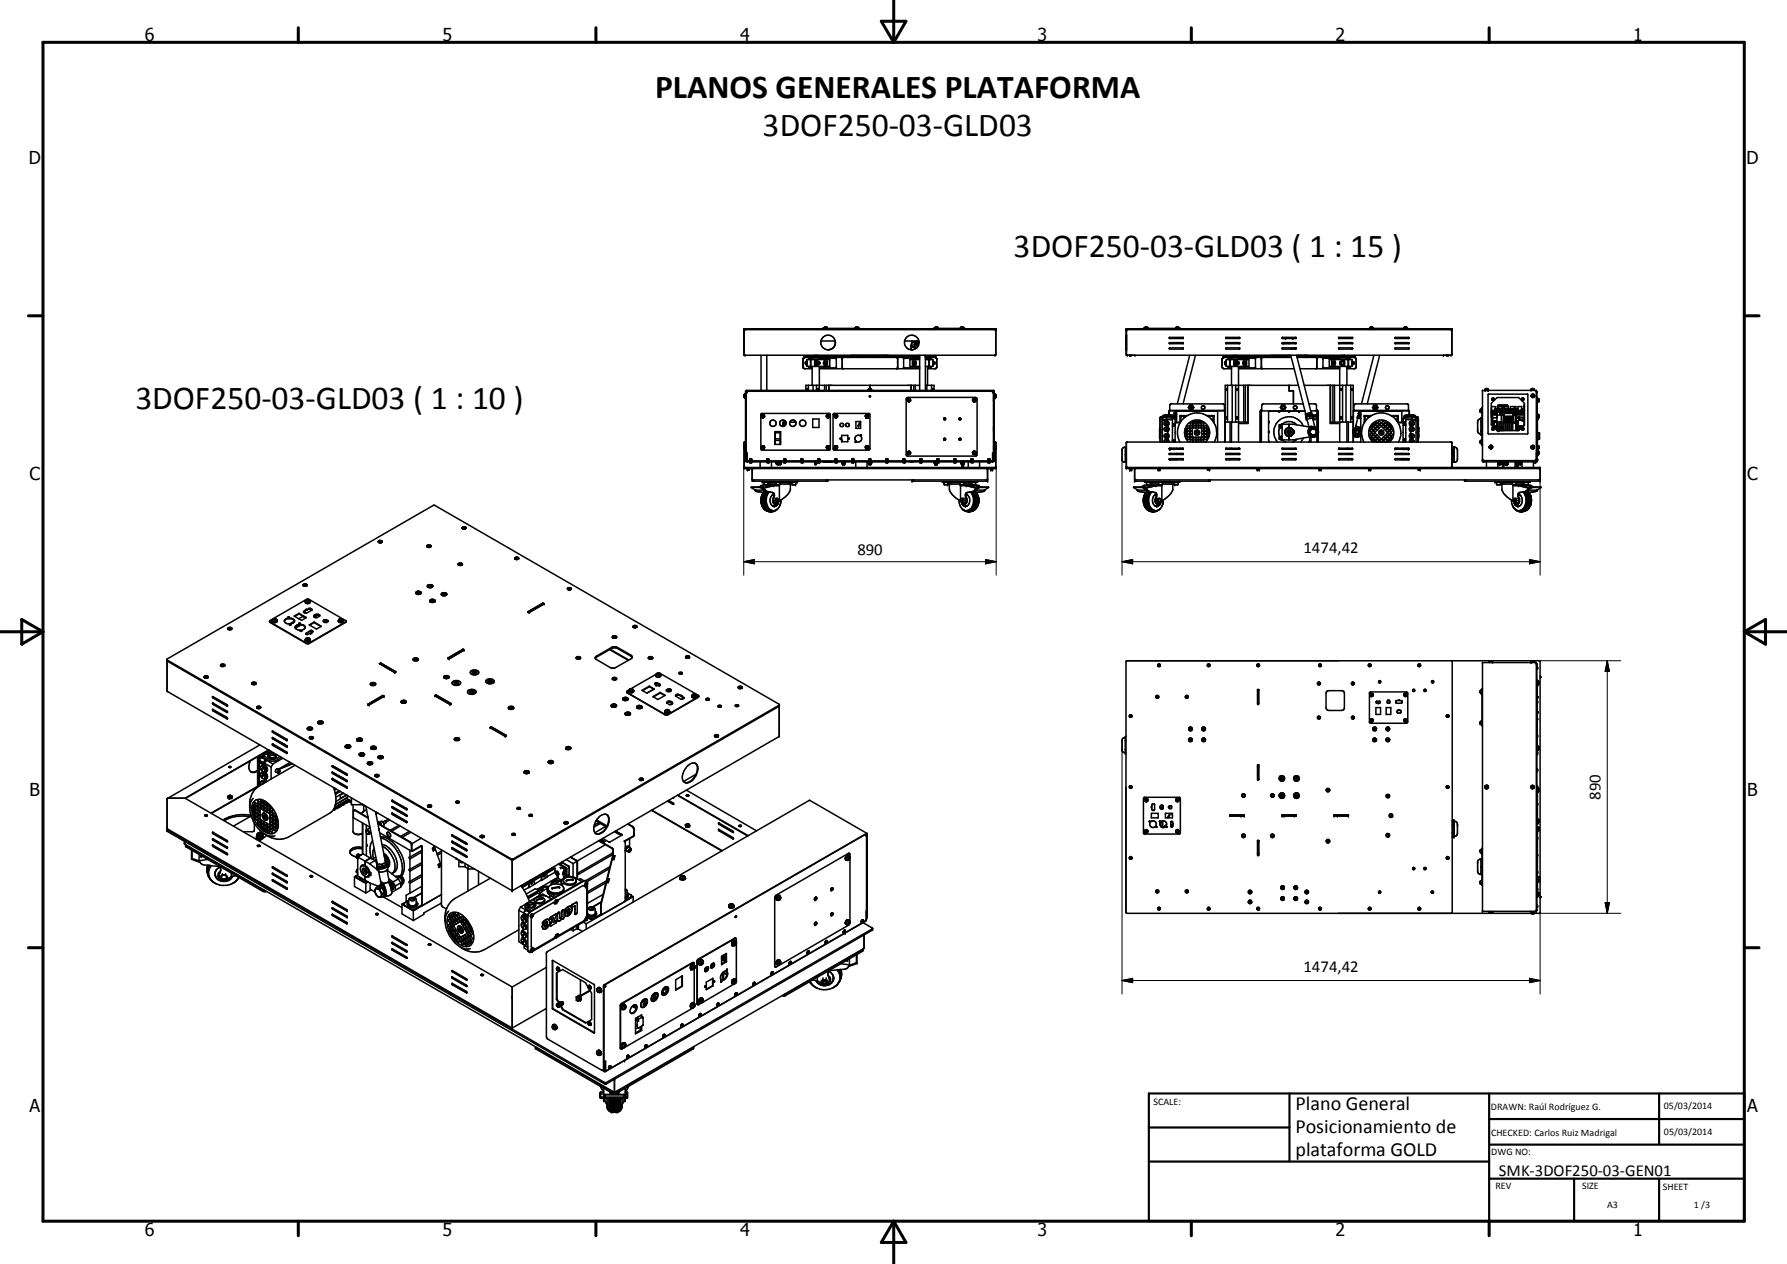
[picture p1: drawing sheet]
<svg xmlns="http://www.w3.org/2000/svg" width="420mm" height="297mm" viewBox="0 0 420 297" stroke-linecap="round" stroke-linejoin="round" font-family="sans-serif">
<defs><g id="words">
<g font-size="7.9">
<text x="154" y="23.1">PLANOS GENERALES PLATAFORMA</text>
<text x="179.3" y="32">3DOF250-03-GLD03</text>
<text x="238.3" y="60.3">3DOF250-03-GLD03 ( 1 : 15 )</text>
<text x="31.8" y="96.2">3DOF250-03-GLD03 ( 1 : 10 )</text>
</g>
<g font-size="4.7">
<text x="304.6" y="260.8">Plano General</text>
<text x="304.6" y="266.2">Posicionamiento de</text>
<text x="304.6" y="271.6">plataforma GOLD</text>
</g>
<g font-size="4.2">
<text x="34" y="9.6">6</text>
<text x="104" y="9.6">5</text>
<text x="174" y="9.6">4</text>
<text x="244" y="9.6">3</text>
<text x="314" y="9.6">2</text>
<text x="384" y="9.6">1</text>
<text x="6.8" y="38.7">D</text>
<text x="410.6" y="38.7">D</text>
<text x="7" y="112.9">C</text>
<text x="410.8" y="112.9">C</text>
<text x="7" y="187.1">B</text>
<text x="410.8" y="187.1">B</text>
<text x="7" y="261.4">A</text>
<text x="410.8" y="261.4">A</text>
<text x="34" y="290.4">6</text>
<text x="104" y="290.4">5</text>
<text x="174" y="290.4">4</text>
<text x="244" y="290.4">3</text>
<text x="314" y="290.4">2</text>
<text x="384" y="290.4">1</text>
</g>
<g font-size="3.9">
<text x="201.6" y="130.5">890</text>
<text x="306.5" y="130">1474,42</text>
<text x="376.3" y="188" transform="rotate(-90 376.3 188)">890</text>
<text x="306.5" y="228.3">1474,42</text>
<text x="352.4" y="276.3">SMK-3DOF250-03-GEN01</text>
</g>
<g font-size="2.4">
<text x="271.2" y="259.7">SCALE:</text>
<text x="350.6" y="260.8">DRAWN: Raúl Rodríguez G.</text>
<text x="391.2" y="260.6">05/03/2014</text>
<text x="350.6" y="266.9">CHECKED: Carlos Ruiz Madrigal</text>
<text x="391.2" y="266.7">05/03/2014</text>
<text x="350.6" y="271.4">DWG NO:</text>
<text x="351.6" y="279.3">REV</text>
<text x="372" y="279.4">SIZE</text>
<text x="391" y="279.6">SHEET</text>
<text x="377.9" y="283.8">A3</text>
<text x="398.3" y="283.8">1 /3</text>
</g>
</g></defs>
<g fill="none" stroke="#000" stroke-width=".35">
<path d="M174.9 77.3h59.3v.2h-59.3zM175.2 77.5l-.2 .1v5.8l.1 .1h58.9l.1-.1v-5.8l-.2-.1M193.5 77.3h8.6M193.7 77.2h.8M193.8 77.1l.2-.3h.3l.2 .3M201.1 77.1h.8M201.1 77.2l.2-.4 .4 .1 .2 .3M219.5 77.3h7.4M219.8 77.2h.8M219.9 77.1l.1-.3h.4l.1 .3M225.8 77.2h.8M225.8 77.1l.2-.3h.4l.1 .3"/>
<path d="M264.7 77.3h76.7v.2h-76.7zM265 77.5l-.2 .2v5.6l.2 .2h76.2l.2-.1v-5.8l-.2-.1M268.8 77.3h8.7M269.1 77.2h.8M269.1 77.1l.2-.3h.4l.2 .3M274.9 79.4l3.3-.1v.2h-3.2zM276.5 77.1l.1-.2 .4-.1 .2 .4M277.2 77.1l-.8 .1M288.2 79.3h3.3v.2h-3.3zM301.5 79.3h3.2v.2h-3.2zM301.7 79.3v.2M302.4 79.4v.1"/>
<path d="M302.5 79.3v.2M303.7 79.3v.2M303.8 79.4v.1M304.5 79.3l.1 .2M314.7 79.3h3.3v.2h-3.3zM322 77.3h9M322.1 77.2h.8M322.1 77.1l.2-.3h.4l.1 .3M328 79.3h3.2l.1 .2h-3.3zM330.1 77.2h.8M330.1 77.1l.2-.3h.4l.1 .3M175.1 92.7l-.2 .1v.4l.4 .2"/>
<path d="M175.2 92.6v.8M175.3 92.6h-.2v.8M175.3 91.9l.2-.2h58.1l.2 .2v16.3l-.2-16.3h-58.1l-.1 16.3h-.1zM175.4 93.5h.1M175.4 94.1h.1M175.4 92.8h.1M175.4 93.2h.1M175.6 92.1h.1M175.6 92l57.9-.1v.2M175.7 92l-.2 .1v16.3l.2 .1h57.6l.3-.1v-16.3l-.2-.1M175.7 91.9v.2h-.2M178.9 97.3l.2-.1h15.9l.2 .3v8.1l-.2 .2h-15.9l-.2-.2z"/>
<path d="M178.9 83.5v8.2M179 97.7l.1 .3M179 97.7h.1M179 97.7l.1 .4M179 97.8v.2M179.1 98l.1 .2M179.1 97.5h.5M179.1 97.5l-.1 .2M179.2 98.1l.3 .1M179.3 97.7l.2 .1-.1 .1h-.1zM179.4 97.4l-.3 .1M179.4 97.4l.3 .4"/>
<path d="M179.4 97.4l.4 .4-.1 .3M179.7 97.8l-.4 .4 .4-.1M179.7 97.7v.1M179.7 97.8l-.1 .3M180.3 83.5v8.2M184.4 99.4l-.3 .8 .3-.8M184.6 98.9l-.5 .4v.9M184.6 99v.1M184.7 99.1a.74 .74 0 0 0-1.3 0 .74 .74 0 0 0 .6 1.1M184.7 99.1l.1 .2a.79 .79 0 0 1-.8 .9M184.7 99l-.3 .2M184.8 99.2h-.4v1"/>
<path d="M185.7 99.2h.4M186.5 98.7l.6 .4M186.6 98.7l.4 .4a.74 .74 0 0 1-.5 1.1 .74 .74 0 0 1-.8-1M186.8 98.8h-.7l-.4 .4M186.9 99l.2 .2h-1.4M189.1 84l-.3 .3 .1 2.2 .4 .2h1.7M189.4 85.1h.1M189.7 91.7l.1-.4 .1 .2-.1 .2M189.7 84.5h5.4v1.6h-5.4zM189.7 84.9a.45 .45 0 0 0-.4 .4 .45 .45 0 0 0 .4 .5M189.7 85.1v.4M189.7 85v.7"/>
<path d="M190.1 90.6v1.1M190.2 86.1l.1 .3M190.3 84.2l-.1 .3M190.3 84.2v.3M190.3 86.1v.3M190.3 84.2h.7M190.3 86.4h.7M190.6 84.5v1.6M190.7 84.5v1.6M191 84.1h1.6M191 84.1v.4M191 86.1v4.5"/>
<path d="M191 84v.1M191.1 98.5h1.5v2h-1.5zM191.2 90.6v1.1M191.5 83.7h.6M191.5 83.5v.1M191.5 84.5v1.6M191.5 85.5l.3 .4 .3-.1M191.5 85.1v.4M191.6 85.5l.2 .4M191.7 85.1h.1M191.7 85.1v.5M191.7 85.6h.1"/>
<path d="M191.7 85.6l.5 .2M191.8 84.8l-.2 .3M191.8 85.1v.5M191.8 84.8h.3M191.8 85.6l.4 .2M191.9 84.8l-.4 .3M192 90.6v1.1M192 83.6v.1M192.1 84.8l-.4 .3M192.1 83.6l-.6 .1M192.1 83.5v.2M192.1 84.8l.3 .1"/>
<path d="M192.1 84.8l-.3 .3M192.2 91.7l.1-.4 .2 .2-.1 .2M192.2 84.9h.1M192.2 85.7h.1M192.2 85l-.1 .3 .1 .4M192.2 84.9l-.3 .4 .3 .4M192.2 85.1h.1M192.4 85.7l-.2 .1M192.4 84.9l.1 .1M192.6 85l-.2 .3 .2 .3h-.4v-.5M192.6 85l-.4 .1M192.6 84v.1"/>
<path d="M192.6 85l.1 .1v.4M192.6 85.1l-.1 .4h.2M192.6 84.2h4.1v2.2h-4.1M192.6 86.7h23.6M192.6 84.1v.4M192.6 86.1v5.6M192.7 85.1v.1M192.7 85.5l-.3 .2M193 80.1h3.4l-.1 1M193.7 85.2h.3l-.2 .3-.1-.1M193.7 85.4h.2M193.7 85.2h.2"/>
<path d="M193.7 85.2v.2M193.8 85l.4-.1a.39 .39 0 0 1 .3 .5 .39 .39 0 0 1-.5 .2M193.8 85.6h.4M193.8 85l-.2 .2 .2 .4M193.8 84.5v.5M193.8 85.6v.5M193.9 85.2v.2M193.9 90.6v1.1M193.9 85.4v.1M193.9 85.2h.1M194.1 84.9l-.1 .1M194.2 84.9l.2 .4-.1 .3 .1-.3z"/>
<path d="M194.3 90.6v1.1M194.3 97.7h.1M194.3 97.8l.4 .4M194.3 85.6l-.1 .1M194.3 97.7v.2M194.3 97.8l.2 .2M194.3 98l.3 .2 .2-.1M194.3 85.6h.1M194.4 97.7l.4-.2 .3 .3-.3 .4-.3-.1M194.4 97.6l-.1 .2M194.6 84.5v1.6M194.6 97.4l.4 .2 .1 .4"/>
<path d="M194.6 97.7l.2 .1v.1l-.2-.1zM194.6 97.4l-.2 .2M194.8 90.6v1.1M194.9 90.6v1.1M195 98l-.1 .1M195.1 98l-.1 .1M195.9 97.3l.2-.1h8.2l.2 .3v8l-.1 .2-8.3 .1-.2-.3zM196 81.6l-.2 .2M196.2 97.7l.1 .3M196.2 81.3l-.6 .7-.9 .2M196.2 97.7v.2M196.3 97.5h.5v.5"/>
<path d="M196.3 98l.4 .1M196.4 80.2a1.7 1.7 0 0 0-2.3-1.3 1.7 1.7 0 0 0-.9 2.4 1.7 1.7 0 0 0 2.5 .5M196.4 80.4l-.2 1M196.5 97.4l-.4 .4 .1 .3 .3 .1 .4-.2M196.5 97.4l.4 .2v.4M196.5 97.7h.1v.2h-.1zM196.5 97.4l-.3 .3M196.9 98l-.3 .2-.4-.2M198.2 84l-.2 2.4 .2 .3M199 99.6l.4-.1 .2 .2-.1 .5h-.5l-.2-.3zM200.3 83.7v-.2h8.5v.2M201.2 99.1h1.1v1.6h-1.1z"/>
<path d="M201.8 99.9l.1 .2zM202.2 99.1l-.4 .8M202.3 99.1l-.4 .8M203.5 97.7l.1 .3 .2 .2M203.5 97.7h.1M203.5 97.7l.2-.2h.4l.1 .2-.1 .4M203.5 97.8v.2M203.5 97.7l.1 .4M203.6 98.1h.1M203.6 97.5h.1M203.6 98l.3 .2M203.8 97.7h.2v.2h-.2z"/>
<path d="M204.1 97.5h-.4l-.2 .2M204.1 97.5h.1M204.1 98.1h.1M204.1 91.7l.3-.4 .4 .1 .1 .3M204.1 91.7h.8M204.1 98.1l-.3 .1M204.1 91.6h.8M204.1 97.5l.1 .3M204.1 91.6l.1 .1M204.2 97.5h.1M204.2 97.8l-.3 .4-.3-.1M204.2 97.8v.2"/>
<path d="M204.3 91.9h.1M204.4 93h.3v.2h-.3zM204.5 90.6v.7M204.8 91.9h.1M207.6 83.5v.2M208.7 83.5v.2M210.9 84l.2 2.2-.2 .5M212.7 80.1h3.4M213.1 93.6l.4-.2 16.1 .1 .1 .3-.1 13.3-.2 .1h-16.1l-.2-.1zM213.3 94h.1M213.4 93.9v.3l.3 .2M213.4 93.9l-.1 .1"/>
<path d="M213.5 93.7a.38 .38 0 0 1 .5 .1 .38 .38 0 0 1-.1 .6h-.4l-.2-.4M213.6 93.7l-.2 .2M213.6 93.7l.4 .2-.1 .5M213.6 93.9l.3 .1-.1 .2h-.2zM214.2 90.6v1.1M214.3 80.1l.1 .2h1.4M214.3 81.2l-.1 .7 .2 .3M214.3 81.1l.2 .3 .8 .2M214.3 81.2l.4 .4M214.3 81.1l-.1 .1M214.3 81v.3l.4 .3M214.3 81.1l.1 .2 .9 .3"/>
<path d="M214.5 84.5v1.6M214.7 81.6l.8 .2M214.7 81.6l.3 .1M214.8 90.6v1.1M214.8 80.3l-.5 .4v.4M215 80.9v.2h.6M215 80.9h.1M215 84.9l.1 .1M215 80.8v.1M215.1 85.6h-.4v-.6h.2l-.2 .2 .1 .4h.5M215.1 80.9h.5M215.1 80.4l-.1 .5"/>
<path d="M215.2 80.5h.3zM215.2 85.2h.1M215.2 85.4h.1M215.2 90.6v1.1M215.2 85.4v.1M215.2 85.2v.2M215.3 85l.1 .2-.1 .4M215.3 85l-.5-.1-.1 .1v.5l.2 .2M215.3 81.6l.3 .1M215.3 84.5v.5M215.3 85.6v.5M215.3 85.2h-.2l.1 .3 .1-.1"/>
<path d="M215.3 85.2v.2M215.4 80.4v.2M215.5 80.1l-.2 .2M215.5 80.4l.2 .5M215.7 80.2l.1 .1M215.7 80.1l-.2 .2h-.5v.1h.6M215.7 80.8l.1 .1M215.8 80.1v.2M215.8 80.9h-.8M215.8 80.9h.1M215.8 81.2l.1 .1M215.9 80.1l-.1 1.2"/>
<path d="M216.2 90.6h-26.7v1.1M216.2 84.5h-2.3v1.6h2.3M216.2 83.7h-27.2v.3h27.2M216.2 84.2h-3.8v2.2h3.8M216.2 83.5v8.2M217.6 90.6h2v1.1M217.6 84.1h.5M217.6 84.5h1.8v1.6h-1.8M217.6 83.7h2.4v.3h-2.4M217.6 83.5v8.2M217.9 90.6v1.1M218 84l.1 .1"/>
<path d="M218.1 84.2h.7M218.1 86.4h.7M218.1 84.1v.4M218.1 86.1v4.5M218.4 84.5v1.6M218.5 84.5v1.6M218.8 84.2l.1 .1M218.8 84.2v.3M218.9 86.1l-.1 .3M218.9 86.3l-.1 .1M219 90.6v1.1M219.2 91.7l-.1-.2 .2-.2 .1 .2v.2"/>
<path d="M219.4 84.9l.2 .1v.6M219.4 85v.1M219.4 85l.4 .1-.1 .5h-.3zM219.4 85.6v.1M219.4 84.9l.3 .3v.3l-.3 .3M219.5 85.6v.1M219.6 85.6h-.1M220 84l.2 .3v2.2l-.4 .2h-1.7M221.9 98.6h.4M222 98.4l.1 .1zM222.2 98.3h-.3v.3M222.3 98.6l-.1-.4h-.3v.4"/>
<path d="M222.3 98.3v.1M222.3 98.5v.1M225.5 98.4l.3-.2 .1 .4M225.5 98.4l.1 .2M225.5 98.4v.2M225.6 98.6h.3M225.6 98.4l.1 .1zM225.8 98.3l-.3 .1M225.9 98.6h-.3M225.9 98.3v.3M228.7 94.2l.4 .2M228.8 93.9l.1-.2 .5 .2v.3l-.3 .2"/>
<path d="M228.8 93.9l.1 .5M228.8 94l.1 .4h.3M228.8 93.9v.1M228.9 93.7l-.1 .2M229 93.9l.3 .1-.2 .2-.2-.2zM229.4 93.8l-.4-.2-.3 .5M229.4 93.8v.4M229.4 93.8l.1 .2M229.4 94.2l-.2 .2M229.4 94.2l-.1 .2M233.4 91.9v.2h.2M233.6 93.5h.1"/>
<path d="M233.6 94.1h.1M233.6 92.8h.1M233.6 93.3h.1M233.8 92.6h.2v.8M233.9 92.6v.9h-.1M234 92.7h.1l.1 .5-.3 .2M272.8 98.3l-.1 5.6M273 98.1h-.2v.5h.2M273.3 98.8h.9a.76 .76 0 0 1 .7 .6 .76 .76 0 0 1-.4 .8l.4 .6-.1 .3a1.24 1.24 0 0 0 .1 1.4l-.4 .5 .4 .9M273.3 98h1v.6h-.9h2.3M273.4 98v-.2h2.6v.5M273.4 98.3v.5"/>
<path d="M273.5 97.7h2.8M273.5 97.7v.1M273.6 97.8l.4-.2h.9l.3 .2M273.7 97.7h1.3M273.7 97.7v.1M274 97.7h-.3M274.1 99.8h.1M274.1 97.7h.1M274.2 97.7h.1M274.3 98.2h1.4M274.3 99.2l-.2 .6M274.3 99.2h.1"/>
<path d="M274.4 99.2l-.3 .6M274.7 97.5l-1.2 .2M274.8 97.5h-.4h.1M274.8 97.5a1.18 1.18 0 0 1 1.2 .3M274.8 97.7h.2M274.9 80.6l3.2-.1 .1 .3h-3.2zM274.9 81.8l3.2-.1 .1 .3h-3.2zM274.9 97.5v-.9h13l.1 7.3M275 96.4v-1.2l.3-.3h12.3l.3 .4v1.1M275 97.7v.1M275 96.4h12.9M275 96.4l-.2 .2v.9"/>
<path d="M275.4 97.8v.4M275.7 99.6h.4v.6h-.4M275.7 98.2l.6 .1M275.7 98.2v5.7M275.7 98.4h.6M276 98.2l.2 .1M276.1 99.9h.2h-.2M276.1 97.3h.3M276.2 97.4l.4 .1M276.3 97.7l.3 .1h-.2M276.3 97.7l.1 .1M276.3 99.3h1.1"/>
<path d="M276.3 98.3v5.6M276.3 98.3h.3M276.3 96.9l.2 .2M276.3 96.9h-.2l.1 .5M276.4 97.4l-.1 .3M276.4 96.6l-.1 .3M276.4 97.8l-.1 .5M276.4 97.3l.2 .1M276.5 97.1l-.1 .2M276.5 97.1h.1M276.6 99.3v-2.7h9.7v7.3M277.5 99.3h-1.1"/>
<path d="M277.7 97.7l-.3 .1M277.7 96.6h.1M278.3 98.3l-.1-.5-.5 .1v1.2M278.5 98.1a4.6 4.6 0 0 1 6.7 .9M278.5 98.1a4.6 4.6 0 0 0-1.1 5.8M278.6 97.9l-.1 .2M278.7 97.9h.1M278.8 97.9l-.2 .1M278.8 97.8h.1M279.2 97.7h-1.8v1.6M279.7 95.2h.7l.3 .6-.3 .5h-.7l-.3-.5zM279.7 83.5l-2.9 11.4"/>
<path d="M279.9 99.4h.5v.5h-.5zM279.9 95.4l-.2 .4 .4 .3 .2-.2v-.4M279.9 95.6l.3 .1-.1 .2-.2-.1zM279.9 95.4l-.3 .3 .1 .3 .2 .1h.3l.2-.2-.1-.4M279.9 95.4h.2M280.1 95.4l.2 .1M280.5 99h.6v.3h-.6zM280.5 99.4h.6v.5h-.6zM281.1 83.5l-2.9 11.4M281.2 99h.5v.3h-.5zM281.2 99.4h.5v.5h-.5zM281.8 99h.6v.3h-.6z"/>
<path d="M281.8 99.4h.6v.5h-.6zM282.5 99.4h.5v.5h-.5zM283.7 97.7h1.7v1.7M284 97.8h1.1l.2 .6-.5 .2M284 97.8h.1M285 98.7l.3 .4M285.1 98.8a4.6 4.6 0 0 1 .4 5.1M285.3 97.7h.1M287.6 84h16M287.7 84l-.4 .4 .2 2.1 .3 .2h1.7M287.9 96.4l.2 .1M288 85.6h.1"/>
<path d="M288 85.6l.3 .2M288 85.1h-.1M288.1 85l-.1 .6M288.1 99.2h5.3M288.1 84.9v.1M288.2 81.8l3.2-.1 .1 .2-.1 .1h-3.1zM288.2 80.6l3.2-.1 .1 .2-3.3 .1zM288.2 98h.3l-.1 .4-.2-.1zM288.2 91.4h.3v.3h-.3zM288.3 85l-.1 .2 .1 .5M288.3 85.1v.4M288.3 84.5h5.4v1.6h-5.4z"/>
<path d="M288.3 84.9h-.2M288.6 90.6v8.6M288.8 86.1v.3M288.8 84.2v.3M288.8 84.2h.7M288.8 86.4h.7M289.1 84.5v1.6M289.2 99.2v4.7M289.3 84.5v1.6M289.5 84.1h1.7M289.5 84.1v.4M289.5 86.1v4.5"/>
<path d="M289.5 99.2v4.7M289.6 84l-.1 .1M289.7 90.6v8.6M290 83.7h.7M290.1 83.6h.6M290.1 85.1v.4M290.1 83.5v.2M290.1 84.5v.6M290.1 85.5v.6M290.2 85.6l.3 .3M290.2 85.4l.2 .4 .5-.1M290.2 85.4h.2"/>
<path d="M290.4 84.9h.1M290.4 84.9h.5M290.4 84.9l-.2 .5M290.4 85.4l.2 .4M290.5 84.8l-.4 .3M290.5 84.9l-.1 .5M290.5 90.6v8.6M290.6 84.9h-.1M290.6 83.5l.1 .2M290.7 84.9a.49 .49 0 0 0-.6 .4 .49 .49 0 0 0 .5 .6l.1-.1M290.8 91.4h.2v.3h-.2zM290.8 98h.2l-.1 .4-.2-.1z"/>
<path d="M290.8 84.9l-.3 .3v.3l.1 .2 .5-.1M290.8 84.9h.1M290.8 85l-.2 .3 .2 .4h.1M290.9 84.9l.2 .1M290.9 85.7h.1M291.1 85l-.2 .3 .2 .3M291.2 85l-.5 .1v.4l.5 .1M291.2 84v.1M291.2 85l.1 .1M291.2 85.1l-.2 .1 .1 .3 .2-.2M291.2 84.1v.4M291.2 86.1v17.8"/>
<path d="M291.2 84.2h4v2.2h-4M291.2 86.7h13.1M291.2 85.1l.1 .2M291.3 85.3l-.1 .3M291.3 85.3h.1M292.3 85.3h.1M292.3 85.3l.2 .2M292.3 85l-.1 .3 .1 .3M292.4 84.5v.5M292.4 85.6v.5M292.4 90.6v8.6M292.4 85.3l.1 .2"/>
<path d="M292.5 85.1h-.2v.2M292.5 85.1v.4M292.5 85.1l-.1 .2M292.6 85l.3 .2M292.6 85.6l.2 .1M292.8 84.9l-.5 .1M292.8 84.9l.2 .3-.1 .3M292.8 84.9l.3 .4M292.8 90.6v8.6M292.9 85.5l-.1 .1h-.5M293 85.5l-.2 .2M293.1 85.4l-.3 .3"/>
<path d="M293.1 84.5v1.6M293.4 90.6v8.9h-2.2M296.7 96.4l-.3 .2v7.3M296.7 96.3l-.3 .2-.2 .4v7M296.7 84l-.1 2.4 .1 .3M298.3 99l.1 .2-.1 .2M300.6 96.6l.1 .2 .2-.2M301.2 99.8h-.4v.7h.4M301.3 99.7v.8M301.4 95.2h.6l.3 .6-.3 .5h-.6l-.4-.5zM301.4 99.7a2.45 2.45 0 0 1 3.5 .2M301.4 80.6l3.2-.1 .1 .2-3.2 .1z"/>
<path d="M301.4 99.7v3.7M301.4 99.7h-.2v.8h.2M301.4 99.7h2.6l3.8 .6M301.5 95.4l-.1 .1M301.8 80.6v.2M301.8 95.4l-.3 .1M301.8 95.4l.2 .4-.1 .2-.4 .1-.1-.6M301.8 95.4l.3 .3-.1 .3-.2 .1h-.3l-.2-.2 .1-.4M301.8 80.5l-.1 .1M301.8 80.6h.1M301.9 80.5l-.1 .1M302.4 80.5l.1 .3"/>
<path d="M302.9 96.6l.1 .2 .3-.2M303.1 99.9h.1M303.1 99.7v.8M303.1 90.6v1.3h1v3M303.5 83.5l3.4 13.8M303.5 83.5h-4.6v.2M303.5 83.7h-15.9v.3M304.1 80.5l-1.1 .3M304.4 81.8v.2M304.5 81.7l-1.1 .3M304.7 81.9v.1M304.7 81.8h-3.3l.2 .2h3.1"/>
<path d="M304.7 81.8v.2M304.7 81.8v.1M304.8 83.5h2.6v.2M304.8 83.5l3.5 13.4M304.9 83.7h13.7v.3h-13.6M305.3 96.6v.2l.3-.2M305.3 90.6h-17.2v13.3M305.6 86.7h9.4M306.4 94.9h-9.4l-.3 .4v1.3M306.7 90.6h11.5v8.6h-5.4v-8.6M306.8 96.6h-10.2v7.3M306.9 96.6h-8.6v7.3"/>
<path d="M306.9 97.3l.1 .3M307 97.6l.1 .1M307.1 97.7h.1M307.2 98h-.2l.2 .6h.1M307.2 98l.1 .6M307.3 97.7l.1 .3M307.3 98.6l.5 1.9M307.6 97.2l-.7 .1M307.6 97.2l.1 .3M307.7 97.5l-.6 .2M307.8 94.9l1.6 .1 .1 1.6M307.9 97.8l.1 .5"/>
<path d="M307.9 97.8l-.7 .2M308 98.3l-.7 .3M308.2 96.6h1.5v4M308.2 97.4l.1 .3M308.2 97.4l-1.2 .2M308.3 97.7l-.4 .1M308.3 96.9l.1 .5M308.3 97l-.7 .2M308.3 96.9v.1M308.3 97l.1 .3M308.3 97.4h-.1M308.4 97.3l-.7 .2"/>
<path d="M308.4 97.3h.1M308.6 98.2l.5 2M308.6 97.7l.2 .5-.8 .1M308.7 97.8h1M309.5 84l.1 2.4-.2 .3M309.5 96.4l.2 .2v4.2M309.5 96.3l.5 .3v4.6M309.7 97.7h-1.4M309.7 97.5h-.2l.2 .1M309.7 98.6h-1M309.7 98.2l-1.1 .1M309.7 97.5l-1.1 .2"/>
<path d="M309.7 97.5l-.9 .2v.1M309.7 97.8h.3M309.7 97.5h.1M309.7 97.7h.3M309.7 98.6h.3M309.7 98.2h.3M310 97.5h-.3h.3M312.5 84.5h5.4v1.6h-5.4zM312.7 90.6v8.9h2.3M313.1 84.5v1.6M313.4 85l-.2 .3 .2 .3M313.4 90.6v8.6"/>
<path d="M313.4 84.9l.4 .1M313.4 85.6h.4M313.5 84.9a.41 .41 0 0 0-.4 .5 .41 .41 0 0 0 .5 .3v-.1M313.5 85l-.2 .2 .2 .5M313.6 84.9v.1M313.7 85.2h.1M313.8 85.2v.2M313.8 90.6v8.6M313.8 85.4l-.1 .1M313.8 85.4h.1M313.8 85.2h.1M313.8 85l.2 .3-.2 .3"/>
<path d="M313.8 84.5v.5M313.8 85.6v.5M313.9 85.2h-.2l.1 .3 .1-.1M313.9 85.2v.2M314.7 80.6l3.2-.1 .1 .2-3.3 .1zM314.7 81.8h3.3v.1l-.1 .1h-3zM315 84.2h-4v2.2h4M315 84.1v.4M315 86.1v17.8M315 84.1h1.7M315.1 85.1h-.1M315.1 84l-.1 .1"/>
<path d="M315.1 85.6h.1M315.2 98.1l.2-.1 .1 .1-.1 .3zM315.2 85.3h.1M315.2 85.7h.1M315.3 91.3l.2 .2-.1 .2-.2-.1zM315.3 85.3l.1 .2M315.4 85.1v.4l-.2-.2M315.4 85.1l-.2 .2M315.4 85.1l-.1 .2M315.5 83.7h.7M315.5 83.5v.2M315.5 83.6h.6"/>
<path d="M315.7 90.6v8.6M315.7 84.8l.3 .1 .1 .2M315.8 84.8l-.3 .1M315.8 84.8a.61 .61 0 0 1-.1 1.1M316.1 85.5l-.2 .4-.4-.1M316.1 83.5v.2M316.1 84.5v1.6M316.5 90.6v8.6M316.6 84l.1 .1M316.7 84.1v.4M316.7 86.1v4.5M316.7 99.2v4.7"/>
<path d="M316.7 84.2h.7v.3M316.9 84.5v1.6M317 99.2v4.7M317.1 84.5v1.6M317.4 86.1v.3h-.7M317.6 90.6v8.6M317.7 98.1l.2-.1 .1 .1-.1 .3zM317.8 91.3l.2 .2-.1 .2-.2-.1zM317.9 81.7l.1 .1M317.9 85l.1 .6M317.9 84.8l.3 .3M318 85.6l-.1 .1"/>
<path d="M318 85.6h.1M318 85.1h.2M318 84.9l.2 .1M318.1 85.6l-.1 .1M318.1 99.2v4.7M318.2 85.1l-.1 .5M318.2 85.6h.1M318.2 85h.1M318.2 85.6l-.3 .2M318.2 85v.6M318.3 85v.1M318.3 96.4v-1.2l.3-.3h12.3l.3 .3v1.2"/>
<path d="M318.3 96.4h12.9M318.3 96.4l-.1 .1M318.3 85.1h.1M318.4 85.1l-.1 .5M318.5 84l.3 .4v2.1l-.4 .2h-1.7M318.8 100h.1M318.8 100v.2M318.8 100l.3 .3M319.1 98.2h.1M319.2 98.2l.5 .1M319.2 98.2l-.4 1.8M319.4 98.2l.3 .1"/>
<path d="M319.4 97.7h.2M319.4 97.3h.3M319.4 97.7h-.2l-.1 .5M319.4 97.7l-.1 .5h-.2M319.6 97.7l.3 .1M319.6 96.9h-.2v.3l.4 .3M319.6 96.9l.2 .2M319.7 96.6l-.1 .3M319.7 98.3h.2M319.7 97.3l.2 .1M319.8 97.1l-.1 .2M319.8 97.1h.1"/>
<path d="M319.9 97.5l-.3-.1v.3M320.8 99.3a4.6 4.6 0 0 0-.1 4.6M321 97.7l-.3 .1M321 96.6h.1M321.6 98.3l-.1-.5-.5 .1-.1 1.2M321.8 98.1l-1 1.2M322.1 97.9l-.2 .1M322.1 97.9l-.3 .2M322.1 97.8h.1M322.2 97.8a4.5 4.5 0 0 1 5.1 0M322.2 97.8l-.4 .3M322.4 97.7h-1.7v1.7"/>
<path d="M323 95.2h.7l.3 .6-.3 .5h-.7l-.3-.5zM323 99.6l.2 .2-.3 .4-.2-.3zM323 83.5l-2.9 11.4M323.2 95.7l.2-.1 .1 .2-.2 .1zM323.2 95.4l-.3 .3 .1 .3 .2 .1h.3l.2-.2-.1-.4M323.2 95.4l-.2 .4 .4 .3 .2-.2v-.4M323.2 95.4l.3 .1M323.5 95.4l.1 .1M323.5 99.1l.2 .2-.4 .4-.1-.2zM323.8 99.4l.4 .4-.4 .4-.4-.4zM324.3 99.9l.3 .3-.3 .4-.4-.4zM324.3 98.9l.3 .4-.3 .4-.4-.4z"/>
<path d="M324.4 99.8l.4-.4 .4 .4-.4 .4zM324.4 83.5l-2.9 11.4M324.9 99.3l.3-.4 .4 .4-.4 .4zM325.3 99.8l.4-.4 .4 .4-.4 .4zM326 99.1l.3 .4-.1 .2-.4-.4zM326.3 99.8l.2-.2 .3 .3-.2 .3zM327.1 97.7h1.6v1.6M327.3 97.8a4.7 4.7 0 0 1 1.5 6.1M327.3 97.8l1.2 .1 .1 .5-.4 .2M327.4 97.8h.1M328 80.6l3.2-.1 .1 .2-3.3 .1zM328 81.8l3.2-.1 .1 .2-.1 .1h-3.1z"/>
<path d="M328.3 98.7l.2 .2M328.4 98.8h.1M328.5 98.9v.1M328.5 98.8v.1M328.6 97.7l.1 .1M328.7 99.3h1.1M328.7 99.3h1.2M329.6 99.3v-2.7h-9.7v7.3M329.9 98.4h.6M330.2 97.7h2.5M330.2 97.7v.1M330.5 98.2h1.4"/>
<path d="M330.5 99.9h-.5h.5M330.5 98.2l-.6 .1v5.6M330.5 99.1h-.4v.6h.4M330.5 98.2v5.7M330.9 97.8v.4M331 97.8l.4-.2h.9l.3 .2M331.2 97.7h1.3M331.2 96.4l.2 .2v.9M331.2 97.7v.1M331.3 97.5l-.1-.9h-12.9l-.1 7.3M331.4 97.5l-1.2 .2M331.4 97.7h-.2"/>
<path d="M331.4 97.5h-.2h.1M331.4 97.5h.1M331.5 97.5h-.2M331.5 97.5l1.2 .2M331.6 97.7h.1M332.1 99.3h.1l-.3 .5zM332.1 99.2h.1M332.2 97.7h.3M332.5 97.7v.1M332.7 97.7v.1M332.8 98.3v.5M332.8 98v-.2h-2.7v.5"/>
<path d="M332.9 98h-1v.6h.9h-2.3M332.9 98.8h-.9a.78 .78 0 0 0-.6 .6 .78 .78 0 0 0 .3 .8 .77 .77 0 0 0 0 1.3v.4a.92 .92 0 0 0 0 1.3l-.3 .7M333.3 98.1h.1v.5h-.1M333.4 98.3l.1 5.6M348.2 98.4l-.6 .2-.2 .3v2.6l.2 .3 .6 .2M348.2 99.2h.2M348.3 96.1v.8M348.3 96.5v.1M348.4 98.1h-.2v4.2h.2M348.4 96.1l-.4 .3 .1 .4 .3 .1M348.6 91.7h12.6v16.8h-12.4l-.2-.1zM348.6 95.9h-.2v8.6h.2"/>
<path d="M349.2 91.7h.8M349.2 91.7v-.1h.8v.1M349.2 91.6l.2-.3 .4 .1 .1 .2M349.5 91.6h.1M350 92.6h9.1l.1 9.3-.1 .1h-9.1l-.1-.1zM350.6 96.6v.6M350.6 97.5h1.4M350.6 97.7h.2v.2h-.2M350.6 98.1h.2v1.9M350.6 96.4h1.4M350.6 98h.4v.2M350.6 97.3h1.4"/>
<path d="M350.6 96.1h.1M350.7 96.4v-.9h.9l-.2 .9M350.8 96.6h.3v.6h-.3zM350.9 93.8l.2 .1zM351.1 99h.8M351.1 99l.1 .9M351.2 93.6a.25 .25 0 0 0-.4 .2 .25 .25 0 0 0 .4 .2M351.2 99.9h.1M351.2 93.6v.4M351.2 93.6a.3 .3 0 0 0-.4 0 .3 .3 0 0 0 0 .4 .3 .3 0 0 0 .4 0M351.3 96.6h.3v.6h-.3zM351.3 99l-.1 .9"/>
<path d="M351.3 99.4h.1M351.4 99.7h-.1M351.6 96.1h5.3M351.6 96.1v.3M351.6 99v.2M351.8 98.1h.1M351.8 96.1v.3M351.8 99v.2M351.8 98.1l-.1 .1M351.9 98.1h-.1M351.9 99.4h.1M351.9 99.4v.3"/>
<path d="M351.9 98.2h-1v1.9M351.9 98.9l-.8 .1M352 96.6h-.2v.6h.2M352 93.4h5.1l1.3 1.4v5l-1.3 1.4h-5.1l-1.4-1.4v-5zM352 96.1l-.1 5M352.2 99.2v1.1h.3v-1.1M352.2 99.3h.3M352.2 96.3h.3v.4h-.3zM352.2 95.4h1.1M352.2 96h1M352.2 95.5h-.2v.6M352.5 95.4l-.3-.2v.9"/>
<path d="M352.5 95.3h.1M352.6 99.2v1.1h.3v-1.1M352.6 99.3h.3M352.6 95.4v-.2l.3 .2M352.6 96.1v1.1h.3v-1.1M352.9 95.3h.1M353 95.4l.2-.2v.9M353 97.5v1.7M353.1 99.2v1.1h.3v-1.1M353.1 99.3h.3M353.1 96.1v1.1h.3v-1.1M353.1 97.5v.1"/>
<path d="M353.2 95.3l.1 .8M353.4 95.4h1M353.4 95.3h.1M353.6 97.5l-1.6 .1M353.6 99.3h.3M353.6 97.6h-.6l.1 1.6M353.6 96.1v1.6M353.6 97.9h.3v1.2h-.3zM353.6 97h.2v-.3h1.8l-.1 .5h.3M353.6 99.2v2M353.7 95.4l-.2-.2-.1 .9M353.7 95.3h.1"/>
<path d="M353.8 96.1v-.6h.8v.6M353.8 96.8h.1v.4h-.3M353.8 95.4v-.2l.3 .2M353.9 96.1v.6M353.9 99.2v2M354.1 96.8h.3v.4h-.3zM354.1 95.3h.1M354.1 99.3h.3M354.1 97.9h.3v1.2h-.3zM354.1 96.1v.6M354.1 99.2v2M354.1 95.4v-.2l.3 .2"/>
<path d="M354.4 96.1v.6M354.4 99.2v2M354.4 95.3v.2M354.6 99.3h.3M354.6 97.9h.3v1.2h-.3zM354.6 96.8h.3v.4h-.3zM354.6 96.1v.6M354.6 99.2v2M354.9 96.1v.6M354.9 99.2v2M355 99.3h.4M355 97.9h.4v1.2h-.4z"/>
<path d="M355 96.8h.3v.4h-.3zM355 96.1v.6M355 99.2v2M355.1 96.1v-.6h1.3v.6M355.3 97.9v1.2M355.4 96.1v.6M355.4 99.2v2M355.5 97.9h.3v1.2h-.3zM355.5 96.8h.1M355.6 97h.2v-.4h-.2v.4M355.8 97.5h.6M355.8 97v.7"/>
<path d="M355.8 96.1v.2M355.8 97.9v1.2M355.9 99.4h.3M356 96.6h.3v.5l-.3-.1zM356 95.5v.6M356.3 97.5v.1M356.4 97.5l-.1 1.7 .1-1.6h-.6M356.4 96.1v.2M356.4 97.5v.1M356.4 97.5l.1 3.7M356.4 96.3h-.6v.2l2.6-.1M356.4 96.3v.2"/>
<path d="M356.5 97.5h1.9M356.5 96.1l-.1 1.5M356.5 98.9h.4v1l-.1-.7h-5.5M356.5 99h.4M356.5 98.2h1.9M356.5 97.3h1.9M356.7 96.6h.2v.6h-.2zM356.7 98.1h1.7M356.7 96.1v.3M356.7 99v.2M356.7 98.1l-.1 .1M356.8 99.4h.1"/>
<path d="M356.8 99.7h.1M356.8 98.1h-.1M356.9 96.4v-.9h.9l-.2 .9M357.1 98.1v.1M357.1 98.1h.2M357.2 96.6h.3v.6h-.3zM357.2 98.7h.2M357.2 98.6v.1M357.2 98.7h.1M357.2 98l-.1 .1M357.2 98.1v.1M357.4 98.6v.1"/>
<path d="M357.7 96.6h.2v.6h-.2zM357.7 93.7l.4-.2 .2 .4-.3 .2zM357.8 96.1h.5M357.9 93.8l.2 .1zM357.9 98.7l.2-.1-.2 .1M357.9 96.1v.3M358.1 96.6h.3M358.1 96.1v1.1h.3M358.3 95.4h.1M358.3 95.3h.1M358.3 96.4h.1M358.3 99h.1"/>
<path d="M358.4 98.9v1M358.4 95.2l-.1 1.2M359.9 91.7l.3-.4 .4 .1 .2 .3M359.9 91.7h.9M359.9 91.6h.8M360.1 92.9l.1 .4M360.1 92.8v.5M360.2 92.8l-.2 .4 .4 .2M360.2 93.3l.2 .1M360.2 92.7l-.1 .1M360.2 91.6l.2 .1M360.3 93l.1-.1 .1 .2-.1 .1z"/>
<path d="M360.4 92.6l-.2 .1M360.4 92.7l.3 .1M360.4 92.7l-.2 .1M360.5 92.6v.1M360.5 92.7l.3 .1v.3l-.4 .3M360.5 92.6l-.4 .2M360.7 92.7l.1 .4-.1 .2-.3 .1M360.8 92.9l-.3 .4h-.3M361.2 91.9l.1 .2v16.2v-1.8M361.2 92.1h.1M361.3 97.2h.2v8.6h-.2M361.3 93.4l.1 3.8"/>
<path d="M361.4 93.6h.2v.8h-.2M361.5 97.5h.1M361.5 98.6h.1M361.5 98.1h.1M361.5 97.4h.1v.8M361.5 93.6v.8M361.6 97.4l-.1 1.2M361.6 97.5h.2l.1 .5-.3 .2M361.6 94l-.1 .1M361.6 97.7h.1M361.6 93.7l.3 .1v.5l-.3 .1M174.9 109.9h59.3v.2h-59.3z"/>
<path d="M174.9 104.9l.1 .5M174.9 104.8v.1M175 105.4h.1M175 105.4v4.3l.1 .2M175 104.7l-.1 .2M175.1 104.7l-.1 .1M175.2 104.6h-.1v.9h.2M175.2 104.6v.9M175.2 104.6l-.1 .1M175.3 103.9l-.3 .1v.7M175.3 104.7h-.3M175.4 103.9h.1"/>
<path d="M175.4 100.5h.1M175.4 101.1h.1M175.4 104.9h.1M175.4 105.3h.1M175.5 106.8h.1M175.5 106.5h.2v1.7M175.6 108.2h.1M175.6 106.5v1.7M175.6 108.2l.1 .2M175.6 110.1h.6M175.7 108.4h57.7M175.7 110.2v.2h.5v-.2"/>
<path d="M175.7 108.2h57.7M175.7 108.3v.1M176.3 108.5v.1M176.3 108.6h.4M176.4 107.8l-.1 .3M176.4 108.3v.1M176.5 107.8l-.2 .3M176.5 107.9l.1 .2zM176.6 107.9v.1M176.6 107.8h-.2M176.6 114.6h2.1M176.6 107.8l.1 .3-.1 .1-.3-.1"/>
<path d="M176.6 114.6l1 .6M176.6 107.8a.23 .23 0 0 1 .1 .3 .23 .23 0 0 1-.4 0M176.6 108.3v.1M176.8 108.5v.1M177.1 110.1l-.2 .1v2.4l.1 .2M177.4 115.1l.1 .1M177.5 115.2h2.4M177.5 115.2l.2 .2 1.7 .3M177.6 115.2l.2 .2M177.8 115.5l1.7 .2M178.7 114.6l1 .6M178.7 108.5v1.4"/>
<path d="M178.8 114.4h-2.1l-.1 .2M178.8 114.4l-.1 .2M178.8 114.4l.9 .6M178.8 114.3h.6M178.8 114.3l-.5 .1M178.9 117.6l.2 1.3 .5 .6M178.9 117.6l.1 .8M179 105.1h.1M179 105l.1 .4M179 105.2v.1M179 105h.1M179 116.8l-.1 .8"/>
<path d="M179.1 105.4v.1M179.1 105.4l.2 .1M179.1 114.7h.6M179.1 104.8v.1M179.1 117l.1 1.5M179.1 104.8l-.1 .2M179.2 117a2.99 2.99 0 0 0 .9 2.9M179.2 113.1v.2h8.3v-.2M179.2 105.5h.2M179.3 104.7h.1M179.3 105h.1v.3h-.1zM179.3 104.7l-.3 .3"/>
<path d="M179.3 104.8h-.2M179.3 116.1a3.3 3.3 0 0 0 .3 3.4M179.3 116.2a3.3 3.3 0 0 0 .2 3.2M179.3 118.9l.4 .6M179.4 114.3l-.1 .3h-.3M179.4 115.7l.1 .1-.2 .3M179.4 114.3l-.6 .2M179.4 114.8h.3l.3 .6M179.4 119.3l.6 .5M179.4 104.7l.4 .5-.1 .2M179.4 104.7l.2 .1M179.5 105.5h-.1"/>
<path d="M179.6 105.4l-.4 .1-.2-.2v-.3a.38 .38 0 0 1 .6-.1 .38 .38 0 0 1 0 .6M179.6 105.5h.1M179.6 113.3h1.1M179.6 104.8h.1M179.6 119.5l.2 .2M179.6 115.7l-.5 .8-.2 1.1M179.6 116.8a3.4 3.4 0 0 0 .7 3l.1 .1M179.6 119.5l.2 .3M179.7 105.4l-.4 .1M179.7 116.8a2.77 2.77 0 0 0 1.5 3.4M179.7 104.8v.1M179.7 105.4v.1"/>
<path d="M179.7 119.5l.4 .4M179.7 115.6l-.6 1.4M179.7 113.4v.5h.8v-.5M179.7 115.6l.2-.2-.8 1.2M179.7 115.6l-.4 .6M179.7 114.7l.2 .5M179.7 105.3l-.1 .1M179.7 105v.2M179.8 115.7l-.4 .8-.2 1.7 .4 1.1 .7 .7M179.8 116a3.2 3.2 0 0 0 .8 4.1l.6 .2M179.8 119.7l.3 .3M179.8 119.8l.5 .3"/>
<path d="M179.8 116a3.4 3.4 0 0 0 .6 3.9M179.8 115.7a3.2 3.2 0 0 0 .4 4.2M179.9 115.2l.3 .3M180 115.4l-.2 .3M180 115.4l-.5 .6-.3 1M180 115.4l.1 .1M180.1 115.5l-.3 .5M180.1 119.9l.4 .2M180.1 119.9l.6 .3M180.1 115.5l1.8 .4 .2 .5-.2 1.5 .4 .4M180.2 115.5l-.4 .5M180.2 115.5l-.6 1.3"/>
<path d="M180.2 115.5l1.5 .2M180.3 115.5l-.6 1.3M180.3 108.5v.1M180.4 107.8v.3M180.4 108.6h.4M180.4 119.5l.4 .4 .6 .3M180.4 119.9l.9 .3 .9-.1M180.4 107.8l.4 .1-.2 .3M180.4 119.9l.8 .3M180.4 115.5l-.1 .2a3.3 3.3 0 0 0 .1 3.8M180.4 108.3v.1M180.4 108.2h.1"/>
<path d="M180.5 108h.1zM180.5 115.6a3.1 3.1 0 0 0-.1 3.9M180.5 107.8h-.1M180.6 107.8h.1M180.6 115.6a2.88 2.88 0 0 0 .7 4.5M180.6 108.3v.1M180.7 119.8l1 .4M180.7 115.6a3.1 3.1 0 0 0 .4 4.3M180.7 107.9l-.2 .3-.1-.1M180.8 108.5v.1M180.8 113.3h.1M180.9 115.6a2.91 2.91 0 0 0 .4 4.2 1.52 1.52 0 0 0 2-.9"/>
<path d="M180.9 114.3l-1.8 .3M180.9 113.7l-.1 .3M181 114.1l.4-.1v.2l-.5 .1zM181.4 108.5v1.4M181.6 118.9l.3 .1M181.7 115.8l.3 .6-.2 1.2 .1 .6 .7 .1 .6-.6M181.8 116.2l-.2 .1M181.8 116.2h.2M181.8 116.2a1.58 1.58 0 0 0 .2 2.8l.8-.4 .3-.7M181.9 114.1h1.3v3.6M181.9 116.9a.93 .93 0 0 0-.2 1 .93 .93 0 0 0 .8 .6l.4-.4M181.9 114.1l-2.2 .6"/>
<path d="M181.9 116.2h-.1M182.1 117.6h.2M182.1 119h-.2M182.2 101.4h1.3v3h-1.3zM182.2 103.9h.1M182.2 103.7h.1M182.2 114l-.3 .1M182.2 103.5h.1M182.2 104.2h.1M182.2 104.1h.1M182.3 103.5h1.1M182.3 103.1h1.1"/>
<path d="M182.3 117.1h.5l.2 .3M182.3 101.4v3M182.3 104.4h.1M182.3 117.6l.2 .4M182.4 108.5l1 .1M182.4 113.3h-1.6v.4h1.7M182.4 113.3h1.1M182.4 101.8l-.1-.1h1.1l-.1 .1M182.4 117.4l.2 .6 .4-.2M182.4 117.4l.3-.3 .3 .3M182.4 117.4l-.1 .2M182.5 108.7h.2"/>
<path d="M182.5 117.1l-.1 .3M182.5 108.6v.3M182.5 113.4l.1 .5h.7l.1-.5M182.5 108.9v.2h.6v-.2M182.6 108.3v.1M182.6 109.1h.4M182.7 108.7v.1M182.7 108.7h.3M182.7 108.8v.1M182.7 108.8l-.1 .1M182.7 119.7l-.6 .4h-.8M182.9 119.5a1.52 1.52 0 0 1-1.6 .6"/>
<path d="M183 117.8l-.2 .2h-.5M183 117.4v.4M183 117.9v.4l-.4 .5-.7 .2M183 114.1l-3.6-.1-.5 .1-.1 .2M183 108.3v.1M183 108.7v.1M183 108.8l.1 .1M183 108.8l-.1 .1M183.1 108.5v.1M183.1 108.6l.1 .1M183.2 108.7h-.2M183.2 108.6v.2"/>
<path d="M183.2 108.8l-.7 .1M183.2 108.8l-.1 .1M183.2 108.8l.1 .2M183.3 108.3v.1M183.3 109h.3M183.3 109v.1M183.3 118.8v.1M183.4 104.4h.1M183.4 104.4h-.1M183.4 103.9h.1M183.4 101.4v3M183.4 108.6v.2"/>
<path d="M183.4 103.1h.1M183.4 108.6h.3M183.5 113.3h2.4v.4h-2.5M183.6 108.3v.1M183.6 108.9v.1M183.6 117.5l-.3 1.3M183.6 109l-.1 .1M183.6 117.5l-.4 .2M183.6 108.8v.1h-.4M183.7 108.5v.3h-.5M184.3 108.5l.4 .1M184.3 108l.1 .1"/>
<path d="M184.4 107.9v.2M184.4 108.1v.1M184.4 107.8v.1M184.4 108.3v.1M184.5 107.9l.1 .2zM184.5 107.8l-.2 .1M184.6 107.8l.1 .3-.1 .1-.2-.1M184.6 107.8h-.2M184.6 107.8l.1 .2-.1 .2M184.6 108.3v.1M184.8 108.5v.1M185.8 113.7v.1a3.3 3.3 0 0 1-1.9 3.5l-.3 .2"/>
<path d="M185.9 113.3h-.1M186.1 113.3h1.1M186.2 113.4l.1 .5h.7l.1-.5M188.3 108.5v.1M188.4 108.6h.4M188.4 107.8v.3M188.4 107.8l.4 .2-.3 .2-.1-.1M188.4 108.3v.1M188.5 108h.1zM188.5 107.8h-.1M188.6 107.8l.2 .3-.3 .1-.1-.1M188.6 108.3v.1"/>
<path d="M188.8 108.5v.1M191.5 108.5v.1M191.5 108.6l.1 .3h.4v-.1M191.5 108.6h.3M191.6 109h.3M191.6 109l.1 .1M191.6 108.3v.1M191.6 108.9v.1M191.8 108.6h.2M191.8 108.6v.2M191.9 109l-.1 .1M191.9 108.3v.1"/>
<path d="M191.9 108.9v.1M192.1 108.5l-.1 .3h-.5M192.3 108.5l.4 .1M192.3 108l.1 .1M192.4 107.9v.2M192.4 108.3v.1M192.5 107.9l.1 .2zM192.5 107.8l-.2 .1M192.6 107.8l-.2 .1M192.6 108.3v.1M192.6 107.8l.1 .3-.1 .1-.2-.1M192.6 107.8l.1 .1"/>
<path d="M192.7 107.9l-.1 .3-.2-.1M192.8 108.5v.1M193.6 108.5h2.2M194.2 108.5h1M194.3 105.1h.1M194.3 105.2l.1 .2M194.3 105.1v.1M194.3 105v.1M194.4 105.4l.1 .1M194.4 105.4l.2 .1 .4-.1M194.4 105.3l.1 .1M194.5 105.4h.5"/>
<path d="M194.6 105.5h.2M194.6 104.8l-.2 .1M194.6 112.8v.3h-17.7v-.3h55.3v.3h-17.8v-.3M194.6 104.7h.2M194.6 105l.2 .2v.1l-.2-.1zM194.6 104.7l-.3 .5M194.7 104.8h.1M194.8 104.7l-.5 .5M194.8 104.7l.2 .2M194.9 104.8l.1 .1M195 104.9v.5M195.1 105.2l-.1 .2"/>
<path d="M196.2 105h.1M196.2 105v.4M196.2 105.5h.1M196.2 104.8h.1M196.2 104.8v.1M196.2 105.4v.1M196.3 104.8l-.1 .2M196.3 105.4l.4 .1M196.3 104.9l.4-.1 .2 .2v.3l-.3 .2-.4-.1M196.3 104.9l-.1 .3 .1 .2M196.3 108.5v.1M196.3 104.8l.3-.1 .3 .2"/>
<path d="M196.4 108.6h.4M196.4 108.3v.1M196.5 108h.1zM196.5 105h.1v.3l-.2-.1zM196.5 107.8l-.2 .1 .1 .3M196.6 107.8l.2 .1M196.6 108.3v.1M196.7 108.1l-.2 .1M196.7 107.9v.2M196.7 107.9l-.3-.1v.3l.1 .1 .3-.1M196.8 104.8v.1M196.8 107.9v.2"/>
<path d="M196.8 108.5v.1M196.9 104.9l-.1 .5M197.5 103h.1l.1 .1zM197.9 102.3h1.4v1.5h-1.4zM197.9 108.5h.8M197.9 108.7h.3M197.9 108.8l.8 .1M197.9 108.7v.1M197.9 108.8l.2 .1M198.1 108.9v.2h.6v-.2M198.1 108.6l-.2 .1M198.2 109.1h.3"/>
<path d="M198.2 108.7h.3M198.2 108.3v.1M198.2 108.7v.1M198.2 108.8l.1 .1M198.2 108.8l-.1 .1M198.5 108.3v.1M198.5 108.7v.1M198.5 108.8l.1 .1M198.5 108.8l-.1 .1M198.6 108.7h-.1M198.6 108.7h.1M198.7 108.6v.3"/>
<path d="M199.6 103h.1l-.2 .2zM200.3 108.5v.1M200.4 108.6h.3M200.4 108h.2zM200.4 108.3v.1M200.5 107.8l-.1 .3M200.6 107.8l-.2 .3M200.6 107.8l.1 .3-.1 .1-.2-.1M200.6 107.8l.1 .1M200.6 108.3v.1M200.7 107.9l-.1 .3-.2-.1M200.8 108.5v.1"/>
<path d="M201.1 103.8l.2 .1zM201.2 108.5v1.4M202.4 102.2l.1 .2zM203.5 105l.1 .5M203.5 105.1h.1M203.5 105.2l.3 .3M203.5 105h.1M203.5 104.9v.1M203.6 105.4l.4 .1M203.6 104.8v.1M203.6 104.9v.5M203.6 105.4l.3 .1"/>
<path d="M203.7 104.8l.4 .1M203.7 104.8l-.2 .1M203.8 105h.2v.3h-.2zM203.9 108.5v1.4M204 104.7l.2 .3v.3l-.2 .2M204 104.7l-.5 .2M204 104.7l.2 .2M204 105.5h-.1M204.1 104.9l.1 .6M204.1 105.5h-.1M204.1 105.5h.1M204.1 108.5l.3 .1"/>
<path d="M204.1 104.8h.1M204.2 108.8l.7 .1M204.2 104.8v.1M204.2 108.8v.1M204.2 108.7h.1M204.2 108.6v.2M204.2 105.2l-.1 .3M204.3 108.5v.1M204.3 109.1h.5M204.3 108.3v.1M204.3 108.7v.1M204.3 108.8l.1 .1"/>
<path d="M204.3 108.8v.1M204.4 108.6h.1M204.4 108.6v.1M204.4 107.8h.3l.1 .3-.4 .1zM204.4 108.3v.1M204.4 108.7h-.1M204.5 108l.1 .1zM204.5 107.8l-.2 .1 .1 .3M204.6 107.9v.1M204.6 107.8l.1 .2-.2 .2M204.6 108.3v.1M204.7 108.7h.1"/>
<path d="M204.7 108.6l-.3 .1M204.8 108.3v.1M204.8 108.5v.1M204.8 108.7v.1M204.8 108.8v.1M204.8 108.8l-.2 .1M204.8 108.6l.1 .1M204.9 108.7h-.1M204.9 108.5l-.2 .1M204.9 108.8l-.1 .3h-.6v-.2M204.9 108.7v.1M204.9 108.8v.1"/>
<path d="M208.3 108.5v.1M208.4 108.6h.3M208.4 108.1v.1M208.4 108h.2zM208.4 108.3v.1M208.5 107.8l-.1 .3M208.6 107.8l-.2 .3M208.6 107.8l.1 .2-.2 .2M208.6 107.8l.1 .3-.2 .1-.1-.1M208.6 108.3v.1M208.8 108.5v.1M212.3 108.5v.1"/>
<path d="M212.3 108.6h.4M212.4 107.8l.3 .2-.2 .2-.2-.2zM212.4 108.3v.1M212.5 108h.1zM212.5 107.8a.23 .23 0 0 0-.2 .3 .23 .23 0 0 0 .4 0 .23 .23 0 0 0-.1-.3M212.6 108.3v.1M212.8 108.5v.1M213.3 106.3h.1M213.3 106.4h.1M213.3 106.3v.1M213.3 106.4v.2M213.3 106.6l.2 .2"/>
<path d="M213.4 106.6l.2 .1M213.5 106.1a.4 .4 0 0 1 .6 .3 .4 .4 0 0 1-.6 .4M213.5 106.1l-.2 .2M213.6 106.1a.35 .35 0 0 1 .5 .3 .35 .35 0 0 1-.5 .3M213.6 106.1l-.2 .5M213.6 106.3h.2v.3l-.2-.2zM214 108.5l.2 .1M214.7 108.5l-.2 .1M216.3 108.5v.1M216.4 108.6h.3M216.4 108.1v.1M216.4 108h.2z"/>
<path d="M216.4 108.3v.1M216.5 107.8l-.1 .3M216.6 107.8l-.2 .3M216.6 107.8l.1 .1M216.6 108.3v.1M216.7 108.1l-.2 .1M216.7 107.9v.2M216.7 108.1l-.3 .1M216.8 108.5v.1M219.7 108.7h.2M219.7 108.5l.7 .1M219.7 108.8l.1 .3h.6l.1-.3"/>
<path d="M219.7 108.8h.8M219.7 108.7v.1M219.8 108.6l-.1 .1M219.9 108.7h.3M219.9 109.1h.3M219.9 108.3v.1M219.9 108.7v.1M219.9 108.8l.1 .1M219.9 108.8l-.1 .1M220.2 108.3v.1M220.2 108.7v.1M220.2 108.8l.1 .1"/>
<path d="M220.2 108.8v.1M220.3 108.5v.1M220.3 108.6l.2 .2M220.4 107.8l.3 .2-.2 .2-.2-.2zM220.4 108.3v.1M220.5 108h.1zM220.5 107.8a.23 .23 0 0 0-.2 .3 .23 .23 0 0 0 .4 0 .23 .23 0 0 0-.1-.3M220.5 107.9v.1M220.6 108.3v.1M220.7 108.6l-.5 .1M220.8 108.5v.1M221.6 113.1v.2h8.3v-.2"/>
<path d="M221.9 113.3h1.1M222 113.4v.5h.8v-.5M222 113.8v.1M222 103.2l.1 .1zM222.2 103.3h-.1M222.2 103l-.3 .1v.2h.4v-.2M222.3 103.1l-.2-.1-.2 .3 .3 .1M222.3 103.1v.1M222.3 103.3v.1M223.2 113.3h2.4M223.2 113.3v.4h2.5M223.3 113.7l-.1 .1a3.1 3.1 0 0 0 1.6 3.3l.7 .4"/>
<path d="M224.3 108.5v.1M224.4 108.6h.3M224.4 108.1v.1M224.4 108h.2zM224.4 108.3v.1M224.5 107.8l-.1 .3M224.6 107.8l-.2 .3M224.6 107.8l.1 .1M224.6 108.3v.1M224.7 107.9v.2M224.7 108.1l-.2 .1M224.7 108.1l-.3 .1"/>
<path d="M224.8 108.5v.1M225.5 117.5a2.33 2.33 0 0 0 1.5 2.5M225.5 117.5l.3 .2M225.5 103.1v.2M225.6 103l.3 .1M225.6 113.3h1M225.6 103.2l.1 .1zM225.6 103l-.1 .3M225.7 113.4l.1 .5h.7l.1-.5M225.8 117.7l.3 .3M225.9 103.1a.23 .23 0 0 1-.1 .3 .23 .23 0 0 1-.3-.1M225.9 103.1l-.2 .3-.2-.1"/>
<path d="M225.9 108.5h.8M226 108.7h.1M226 108.7v.2M226 117.5l.3-.2v.6l-.3-.2zM226 108.6v.1M226 114.1l3.7-.1 .5 .1 .1 .2M226.1 117.4l.2 .2-.1 .2-.2-.1M226.1 109.1v.3l.4-.1M226.1 108.8v.1M226.1 118l.4 .3h.5M226.1 118h.7M226.1 108.7h.4"/>
<path d="M226.1 109.3h.4M226.1 108.3v.1M226.1 108.7v.1M226.1 108.8l.1 .1M226.2 119.5l.1 .2M226.3 117.3v.1M226.3 118.7l-.3-.8 .5 .9M226.3 119.7l.3 .2M226.4 117.4l.1 .2-.2 .3M226.5 118.8l.5 .2 .4-.1M226.5 118.8l.6 .2M226.5 117.1l.1 .5"/>
<path d="M226.5 108.3v.1M226.5 108.7v.1M226.5 109.1v.2M226.5 108.8l.1 .1M226.5 108.8l-.1 .1M226.6 108.7h.1M226.6 113.8l-.1 .1M226.6 108.7h-.1M226.6 108.6l.1 .1M226.6 119.9l1.1 .2M226.6 113.3h1.7v.4h-1.7M226.6 117.6h.4"/>
<path d="M226.6 119.9l.8 .3M226.6 117.6l-.1 .4M226.7 108.8l-.7 .1M226.7 108.8l-.1 .3h-.6v-.2M226.7 108.7v.1M226.8 117.1h-.7l-.1 .4 .1 .5M226.9 114l.3 .1M227 119h.1M227 118.2l-.2 .1M227.1 116.2h.2M227.1 116.9a.87 .87 0 0 1 .3 1.1 .87 .87 0 0 1-1 .4l-.3-.3M227.2 114.1h-1.4v3.6"/>
<path d="M227.2 114.1l2.2 .6M227.3 116.2a1.58 1.58 0 0 1 .1 2.7M227.4 118.9l-.3 .1M227.7 108.5v1.4M228 114.3l-.4-.1 .1-.2 .4 .1 .1 .2 1.8 .3-.3-.3M228.2 115.6a2.87 2.87 0 0 1-.4 4.2l-.8 .2M228.2 113.7v.3M228.2 113.3h.1M228.3 108.5v.1M228.3 108.6h.4M228.4 115.6a2.98 2.98 0 0 1-.7 4.5M228.4 115.6a2.95 2.95 0 0 1-.5 4.4l-.2 .1"/>
<path d="M228.4 107.8l.3 .2-.2 .2-.2-.2zM228.4 113.3h1.1M228.4 108.3v.1M228.5 113.4v.5h.9v-.5M228.5 107.9l.1 .1-.1 .1zM228.5 107.8a.23 .23 0 0 0-.2 .3 .23 .23 0 0 0 .4 .1 .23 .23 0 0 0 0-.4M228.5 107.9v.1M228.5 115.6l.6 .8M228.6 107.8h.1M228.6 119.9l-.3 .2M228.6 119.9a3.2 3.2 0 0 0 .7-3.6l-.5-.8a3.2 3.2 0 0 1-.5 4.5M228.6 119.9l-.7 .3"/>
<path d="M228.6 115.5l.5 .9M228.6 108.3v.1M228.8 106.4l-.1 .2 .2 .2 .5-.2M228.8 108.5v.1M228.8 106.2l.3-.2 .3 .2M228.8 106.2l-.1 .3 .3 .3M228.8 106.2v.1M228.9 119.9l-.4 .2M228.9 106.1l-.1 .2v.4l.3 .1 .3-.2M228.9 115.5l.4 .5M229 115.5l.3 .5M229 115.5l-1.5 .2-.4 .3 .2 1.8-.3 .5"/>
<path d="M229 106.3l.3 .1-.3 .2zM229 106h.1M229 115.4l.6 .9 .2 1M229.1 115.4l.2 .3M229.1 116.4a2.84 2.84 0 0 1-1.4 3.7h-.7M229.1 119.5l-.5 .4M229.1 116.4a2.83 2.83 0 0 1-1.1 3.7l-.3 .1M229.1 119.5l-.5 .5M229.1 115.4l.3 .2M229.2 115.2l-.2 .2M229.2 115.2h2.4M229.2 115.4a3.1 3.1 0 0 1 .7 3.3"/>
<path d="M229.2 106.1l.2 .5M229.3 116l.4 1.1v1.1l-.6 1.3M229.3 116a3.7 3.7 0 0 1-.2 3.5M229.3 115.7l.2 .3M229.3 119.6l-.2 .2M229.4 106.2v.4M229.4 114.7h.5M229.4 115.6l.4 .6M229.4 115.6l.3 .6M229.4 114.7l-.2 .5M229.4 106.2l.1 .1M229.4 106.6l-.2 .2"/>
<path d="M229.5 116l.4 1.3M229.5 116l.2 .2M229.6 114.8h-.2l-.3 .6-1.9 .4-.2 .2 .2 1.8-.2 .4M229.6 119.3l-.1 .2M229.7 114.3h.6M229.7 116.2l.1 .4M229.7 119.1l-.5 .7-1.2 .5M229.7 114.3l.5 .2M229.8 116.1l.2 .7M229.8 117.7l-.2 1.1-.7 1.1M229.8 116.6a3.2 3.2 0 0 1-.9 3.3M229.9 117.3l-.2 1.4-.8 1.2"/>
<path d="M229.9 116.6l.1 1.2-.2 1.1M229.9 116.5l.2 1.1M229.9 116.3l.2 1.2-.1 .8M230 118l-.1 .7-.5 .8M230.1 118.2l-.5 1.1a1.71 1.71 0 0 1-1.2 .8M230.1 117l.1 .3M230.2 117.9l-.3 .7M230.3 114.3l.4 .1M230.3 114.4h2.1v.2M230.3 114.4l-.9 .6M230.3 114.4l.1 .2M230.3 108.5v1.4"/>
<path d="M230.4 114.6h2M230.4 114.6l-1 .6M231.6 115.2l-.3 .3-1.7 .2M231.6 115.1v.1M232 110.1l.2 .1v2.4l-.1 .2M232.3 108.5v.1M232.4 108.6h.3M232.4 108.1v.1M232.4 114.6l-1.1 .8-1.6 .3 .1 .4M232.4 108l.2 .1zM232.4 108.3v.1M232.5 107.8l-.1 .3"/>
<path d="M232.6 107.9v.1M232.6 107.8l-.2 .3M232.6 107.8l.1 .3M232.6 108.3v.1M232.7 108.1l-.2 .1M232.7 108.1l-.3 .1M232.8 108.5v.1M232.8 110.1h.7M232.9 110.2v.2h.5v-.2M233.4 108.2h.1M233.5 106.8h.1M233.5 106.5l-.1 1.9"/>
<path d="M233.5 108.2h-.1M233.6 105.3h.1M233.6 103.9h.1M233.6 100.5h.1M233.6 101.1h.1M233.6 106.5h-.2l-.1 1.9M233.6 104.9h.1M233.8 103.9l.3 .1v.8M233.8 104.7h.2v.8h-.2M233.9 104.7v.8M234 104.8h.1M234.1 104.8l.1 .5-.2 .2"/>
<path d="M234.1 105.4v4.3l-.1 .2M264.6 106.8h.2M264.6 105.1v3.5M264.7 109.9h97.4v.2h-97.4zM264.8 105.1l-.7 .1-.3 .4v2.6l.3 .3 .7 .1M265 109.9l-.2-.3v-5.5l.2-.2h76.2l.2 .1v5.7l-.2 .2M265.5 110.1l.1 .3h.5v-.2M266.1 110.1l-.6 .1M266.5 114.6h2.1M266.5 114.6l1.2 .8M266.9 110.2h.1M267 110.1l-.2 .1v2.4l.1 .2"/>
<path d="M267.4 115.2h2.4M267.4 115.2l.2 .2 1.7 .3M267.4 115.1v.1M267.7 115.5l1.7 .2M268.6 114.6l1 .6M268.6 114.4l1 .6M268.6 114.4v.2M268.6 114.4h-2l-.1 .2M268.7 114.3h.6M268.7 114.3l-.4 .1M268.9 117.1a2.72 2.72 0 0 0 2 3.2M268.9 117.9v.6"/>
<path d="M269 118.7l.1 .3M269 117v1.2l.6 1.3M269.1 116.5a2.81 2.81 0 0 0 .9 3.5M269.1 117a3.1 3.1 0 0 0 .9 2.9M269.1 114.7h.5M269.1 113.1v.2h8.3v-.2M269.1 116.2l-.2 .4a3 3 0 0 0 .2 2.4M269.1 119l.6 .8 .5 .3M269.2 116.1l-.3 .7M269.2 116.2l-.3 1.1M269.3 115.7l.1 .1M269.3 114.3l-.1 .3h-.3"/>
<path d="M269.3 114.3l-.5 .2M269.3 118.2l.4 1.1 .6 .7M269.3 119.3l.2 .2M269.3 114.8h.2l.5 .7M269.4 115.8l-.2 .3M269.5 113.3h1M269.5 115.7l-.4 .6M269.6 114.7l.2 .5M269.6 113.4l.1 .5h.7l.1-.5M269.6 115.6l.2-.2-.6 .7M269.6 115.6l-.4 .6M269.6 115.6l-.6 1.4"/>
<path d="M269.6 118.7l.7 1.2M269.7 115.7a3.8 3.8 0 0 0-.4 3l.8 1.2M269.7 119.6l.2 .2M269.7 115.7l-.6 1.3M269.7 118.7a1.79 1.79 0 0 0 2.6 1.2M269.8 115.2l.2 .2M269.9 115.4l-.2 .3M269.9 115.4a3.2 3.2 0 0 0 .2 4.5M270 115.5l-.4 .6a3.2 3.2 0 0 0 .3 3.4l.4 .4M270 115.4l.1 .1a3.4 3.4 0 0 0-.7 2.7M270 115.5l1.6 .2M270.1 119.9l.2 .2"/>
<path d="M270.2 115.5a3.4 3.4 0 0 0-.6 3.2M270.2 115.5l-.6 1.3-.1 .8 .2 1.1M270.3 119.9l.8 .3M270.3 119.9l.2 .1M270.3 115.5a3.2 3.2 0 0 0 .2 4.3M270.4 115.6a3.2 3.2 0 0 0 .1 4.2M270.5 119.8l.3 .2M270.5 119.8l.2 .1M270.7 113.3h.1M270.8 115.6a2.91 2.91 0 0 0 .4 4.2 1.56 1.56 0 0 0 2.1-.9M270.8 120l1.1 .1M270.8 113.7v.3"/>
<path d="M270.8 114.3l-1.8 .3M270.8 114.1l.5-.1v.2l-.5 .1zM271.5 115.7l.4 .2a1.82 1.82 0 0 1-.1 1.7l.1 .5 .3 .2M271.5 118.9l.4 .1M271.6 115.8l.3 .6-.2 1.7 .8 .2 .7-.6M271.8 116.9a.87 .87 0 0 0-.2 1.1 .87 .87 0 0 0 1 .4l.2-.3M271.8 114.1l-2.2 .6M271.8 114.1h1.4v3.6M271.9 116.2a1.46 1.46 0 0 0-.7 2.3 .75 .75 0 0 0 1.3 .3M271.9 116.2l-.4 .1M271.9 119h.1M272 117.6h.2"/>
<path d="M272.1 114l-.3 .1M272.2 110.1h.6M272.2 117.1h.5l.2 .4-.2 .5-.4-.2M272.2 117.6l.1 .2M272.3 110.2v.2h.4v-.2M272.3 119.9a1.77 1.77 0 0 1-2.4-1.6 2.81 2.81 0 0 1 .7-2.7 2.96 2.96 0 0 0 .8 4.5h.6M272.3 113.3h1.1M272.3 117.8l.1 .2M272.3 113.3h-1.6v.4h1.7M272.4 117.1l-.2 .5M272.4 113.4l.1 .5h.7l.1-.5M272.5 118.8l-.6 .2"/>
<path d="M272.6 119.8l-.3 .1M272.7 119.7l-.4 .2M272.7 100.5h.1M272.7 102.7h.1M272.7 102.1h.1M272.7 102.8h.1M272.7 102.2h.1M272.7 101.1h.1M272.8 117.3l-.2-.2-.2 .2-.1 .5M272.8 119.5l-.2 .2M272.8 117.4l-.1 .6h-.5M272.9 114.1l-3.6-.1-.5 .1-.1 .2"/>
<path d="M273 117.9l-.2 .5-.3 .4zM273 103.9v-6h.3v6M273.3 118.8l-.1 .1M273.4 118.5l-.1 .3M273.4 113.3h2.4v.4h-2.5M273.5 118.2l-.2 .7M273.5 118.2l-.2 .3M273.5 117.5l-.3 .2M273.5 117.5v.7M273.7 103.9l.3-.6 .5 .1 .2 .5M274.3 100.6h.1l-.4 .5zM274.3 102.2h.1l-.4 .5z"/>
<path d="M274.3 103.5h.1M274.3 103.5l-.2 .4M274.3 102.2h.1M274.4 103.5l-.2 .4M274.9 106.6l.1 .2h3.2l-.1-.2h-3.1l-.1 .1M274.9 105.4l3.3-.1v.3h-3.2zM274.9 108h1.7M274.9 107.9l.1 .1M274.9 107.8l1.7 .1M275 107.8l-.1 .1M275 107.8h3.1l.1 .2-3.2 .1-.1-.2M275 105.5v.1"/>
<path d="M275 107.9v.1M275.2 105.5v.1M275.4 105.3v.2M275.7 103.6l.4 .1v.2M275.7 103.4h.6v.1h-.6M275.7 113.7v.1a3.3 3.3 0 0 1-1.9 3.5l-.3 .2M275.7 113.3h.1M276 105.5v.1M276 113.3h1.1M276 105.3v.2h-1.1M276.1 113.4l.1 .5h.7l.1-.5M276.6 105.3v.3"/>
<path d="M276.6 106.6v.2M276.6 107.8v.3M277.4 105.3v.3M277.4 105.5l.1 .1M277.7 105.3l.5 .2M278.8 100.7h.2v.6h-.2zM278.8 102.1h.2v.5h-.2zM278.8 101.4h.2v.5h-.2zM279.2 100.7h.5v.6h-.5zM279.2 102.1h.5v.5h-.5zM279.2 100.1h.5v.5h-.5zM279.2 102.7h.5v.6h-.5z"/>
<path d="M279.2 101.4h.5v.5h-.5zM279.5 103.9a2.97 2.97 0 0 1-.2-4.3 2.97 2.97 0 0 1 4.3 0 2.97 2.97 0 0 1-.2 4.3M279.9 100.7h.5v.6h-.5zM279.9 102.1h.5v.5h-.5zM279.9 100.1h.5v.5h-.5zM279.9 103.9v-.5h.5v.5M279.9 102.7h.5v.6h-.5zM279.9 101.4h.5v.5h-.5zM280.5 100.1h.6v.5h-.6zM280.5 103.9v-.5h.6v.5M280.5 102.7h.6v.6h-.6zM281.2 101.5l.3-.1 .2 .1v.3l-.4 .1z"/>
<path d="M281.2 100.1h.5v.5h-.5zM281.2 103.9v-.5h.5v.5M281.2 102.7h.5v.6h-.5zM281.8 100.1h.6v.5h-.6zM281.8 103.9v-.5h.6v.5M281.8 102.7h.6v.6h-.6zM282.5 100.7h.5v.6h-.5zM282.5 102.1h.5v.5h-.5zM282.5 100.1h.5v.5h-.5zM282.5 103.9v-.5h.5v.5M282.5 102.7h.5v.6h-.5zM282.5 101.4h.5v.5h-.5z"/>
<path d="M283.2 100.7h.5v.6h-.5zM283.2 102.1h.5v.5h-.5zM283.2 100.1h.5v.5h-.5zM283.2 102.7h.5v.6h-.5zM283.2 101.4h.5v.5h-.5zM283.9 100.7h.2v.6h-.2zM283.9 102.1h.2v.5h-.2zM283.9 101.4h.2v.5h-.2zM283.9 110.1h.6M283.9 110.2v.2h.5v-.2M284.6 112.8v.3h-17.8v-.3h95.3v.3h-17.8v-.3M288.2 107.9l3.2-.1 .1 .1-.1 .2h-3.1z"/>
<path d="M288.2 105.3h3.3v.2l-3.3 .1zM288.2 106.6h3.2l.1 .1-3.3 .1zM289.2 105.3v.3M289.2 106.6v.2M289.2 107.8v.3M289.5 105.3v.3M291.2 105.3v.3M295.6 110.1h.5M295.6 110.2v.2h.5v-.2M298.3 101.3l.1 .2-.1 .2M298.3 103.7l.1 .2M300.9 100.5l-.3 1 .3 1.1"/>
<path d="M301.2 102.6h-.4v.7h.5M301.3 102.5v.8h.1M301.3 100.2h-.1M301.3 102.9v.1M301.3 100.1l-.1 .1M301.4 107.9l3.2-.1 .1 .1-.1 .2h-3zM301.4 103.4l.9 .5M301.4 102.5h-.2v.8M301.5 106.6h3.1l.1 .1-3.2 .1zM301.5 105.3h3.2v.2l-3.2 .1zM302.1 101.3v.5M302.2 101.9l.6 .6"/>
<path d="M302.3 101l-.1 .2M302.4 102.2l.7 .3M302.6 100.7a1 1 0 0 0-.5 1 1 1 0 0 0 .7 .8M302.6 100.7a1 1 0 0 1 1.3 .3 1 1 0 0 1-.2 1.4M302.6 100.7l-.2 .1a.9 .9 0 0 0-.2 1.2M302.8 100.6l-.5 .3M302.8 100.6l.9 .1M302.8 100.6l-.2 .1M302.8 102.5h.3M302.8 101.4l.5-.1v.5l-.2 .1-.3-.1v-.5h.5l.1 .3-.2 .3M302.8 101.6l.4 .2M303.1 100.3h.1"/>
<path d="M303.1 102.7h.1M303.1 102.5v.9M303.1 100.5l-.3 .1M303.1 103.1h.1M303.1 100.5l.6 .2M303.7 100.7l.2 .2M303.7 102.4l-.5 .1M303.7 102.3l-.6 .2M303.7 100.7l.4 .6M303.9 102.1l-.6 .4h-.5M304.1 101.3h.2v.5h-.2M304.1 101.3v.5"/>
<path d="M304.1 101.8l-.4 .5M304.2 101.3l.1 .1M304.3 101.6l-.1 .2M304.9 103.2l-1 .7M306.4 100.1a3.6 3.6 0 0 0-5.2-1.6 3.6 3.6 0 0 0-.8 5.4M306.4 103l-.6 .9M307.6 101.1l.1 .9 .6 .7M307.6 101.1l-.1 .2M307.8 100.5h.1M307.8 102.3l.2 .2M307.8 102l.7 .5M307.8 102l.2 .2"/>
<path d="M307.8 100.5l-.2 .6M307.9 100.5l-.3 .6M307.9 100.5v-.1a.92 .92 0 0 1 1.4 .4M307.9 102.7v1.2M307.9 103.7l-.1 .2M308 101.3v.4l.6 .7 .2-.1M308 101.3l.1 .6M308.1 101.1l-.1 .2M308.1 102.3l.4 .2M308.2 100.7l-.4 .7M308.2 102.6l-4.2 .8h-2.6M308.3 102.7v1.2"/>
<path d="M308.3 102l.1 .2M308.3 100.7a.87 .87 0 0 0-.5 1.3M308.4 100.7l.5-.1 .4 .2M308.4 100.9l-.3 .2M308.4 100.7a.95 .95 0 0 0-.6 1.1 .95 .95 0 0 0 1 .7M308.4 102.2l.4 .1M308.4 100.9h-.2l-.1 .2M308.4 100.7h-.2M308.4 100.6l-.1 .1M308.5 102.5h.3M308.6 100.8l.5 .1M308.6 100.8l-.2 .1"/>
<path d="M308.6 100.8l.4-.1 .4 .4M308.9 102.4l-.2 .1M308.9 102.2l-.1 .1M309.1 100.2h-.1M309.1 100.2a1.41 1.41 0 0 1 .6 2.1M309.1 100.2l-1.2 .3M309.3 100.8a1.08 1.08 0 0 1 .2 1.4 1.08 1.08 0 0 1-1.4 .4M309.3 101l.1 .1M309.4 101.9l-.5 .3M309.4 101.1l.1 .4M309.4 101.1l.2 .2-.2 .6M309.4 101.9v.2l-.5 .1"/>
<path d="M309.6 102l-.8 .5M309.7 102.4v1.5M309.7 102.3a1.18 1.18 0 0 1-1.4 .4M309.7 102.3v1.6M310 101.9v2M310.1 110.1h.6M310.2 110.2v.2h.4v-.2M314.7 107.8h3.3v.1l-.1 .2h-3zM314.7 105.3h3.3v.2l-3.3 .1zM314.7 106.6h3.2l.1 .1-3.3 .1zM315 105.3v.3M316.7 105.3v.3"/>
<path d="M317 105.3v.3M317 106.6v.2M317 107.8v.3M317.9 107.8h.1M318.1 101.1v.9M318.2 102.1l.4 .3 1.3 .3M318.2 101.9a.95 .95 0 0 0 .8 .6 .95 .95 0 0 0 .9-.6M318.3 102.2v.3M318.3 102.5l.5 .2 .6-.1M318.4 102.2v.1M318.4 102.3h.1M318.5 102.4l-.2 .1"/>
<path d="M318.8 100.2l-.1 .4M318.8 100.2l.3 .1M318.9 100.5l-.1 .1M318.9 102.2a.68 .68 0 0 1-.5-1 .68 .68 0 0 1 1.1-.2 .68 .68 0 0 1 0 1.1l-.4 .1a.72 .72 0 0 1-.8-.5 .72 .72 0 0 1 .4-.8l.1-.2 .3 .1a.76 .76 0 0 1 .8 .7 .76 .76 0 0 1-.8 .8M319.1 100.3l.5 .1M319.1 100.3v.2M319.9 101.1a.96 .96 0 0 0-.9-.5 .96 .96 0 0 0-.8 .6M319.9 100.4l-1.3 .2-.4 .4M321.7 110.1h.7M321.8 110.2v.2h.5v-.2M322 101.2l.4-.4 .4 .4-.4 .4zM322.2 102.9l.2-.2 .4 .4-.2 .2z"/>
<path d="M322.2 100.5l.4-.4 .2 .1-.4 .4zM322.4 101.8l.4 .4-.4 .3-.4-.3zM322.5 102.6l.4-.4 .3 .4-.3 .4zM322.5 101.6l.4-.3 .3 .3-.3 .4zM322.5 100.7l.4-.4 .3 .4-.3 .4zM322.7 103.4l.2-.2 .3 .3-.2 .3zM322.8 103.9a2.97 2.97 0 0 1-.2-4.3 2.97 2.97 0 0 1 4.3 0 2.97 2.97 0 0 1-.2 4.3M322.9 103.1l.4-.4 .4 .4-.4 .4zM322.9 100.2l.4-.3 .4 .3-.4 .4zM322.9 101.2l.4-.4 .4 .4-.4 .4zM322.9 102.2l.4-.4 .4 .4-.4 .3zM323.2 103.9l.1-.3 .2 .3"/>
<path d="M323.4 100.7l.4-.4 .4 .4-.4 .4zM323.4 102.6l.4-.4 .4 .4-.4 .4zM323.8 103.9l-.4-.4 .4-.3 .4 .3-.3 .4M324.1 103.9l.2-.3 .2 .3M324.3 102.7l.3 .4-.3 .4-.4-.4zM324.5 101.5a.27 .27 0 0 1 .4 0 .27 .27 0 0 1 0 .4h-.3zM324.7 103.9l-.3-.4 .4-.3 .4 .3-.4 .4M324.9 100.2l.3-.3 .4 .3-.4 .4zM325 103.9l.2-.3 .2 .3M325.2 102.7l.4 .4-.4 .4-.3-.4zM325.3 100.7l.4-.4 .4 .4-.4 .4zM325.7 103.9l-.4-.4 .4-.3 .4 .3-.3 .4"/>
<path d="M325.7 102.2l.4 .4-.4 .4-.4-.4zM325.8 100.2l.4-.3 .3 .3-.3 .4zM325.8 103.1l.4-.4 .3 .4-.3 .4zM325.8 101.2l.4-.4 .3 .4-.3 .4zM326 103.9l.2-.3 .1 .3M326.2 101.8l.3 .4-.3 .3-.4-.3zM326.3 100.7l.3-.4 .4 .4-.4 .4zM326.3 101.6l.3-.3 .4 .3-.4 .4zM326.6 103.2l.2 .2-.3 .4-.2-.3zM326.6 102.2l.4 .4-.4 .4-.3-.4zM326.7 102.2l.4-.4 .4 .4-.4 .3zM326.7 103.1l.4-.4 .2 .2-.4 .4z"/>
<path d="M326.7 101.2l.4-.4 .4 .4-.4 .4zM326.7 100.2l.2-.1 .4 .4-.2 .1zM328 107.8h3.2l.1 .1-.1 .2h-3.1zM328 105.3h3.2l.1 .2-3.3 .1zM328.6 105.3l-.6 .2M328.7 105.5v.1M328.7 105.3v.3M329.6 108h1.7M329.6 105.3v.3M329.6 106.6v.2M329.6 107.8v.3M330.1 103.4h-.1l.1 .1"/>
<path d="M330.1 105.3v.2h1.2M330.2 105.5v.1M330.5 103.2h-.4v.5h.4M330.9 105.3v.2M331 105.5v.1M331.2 105.5v.1M331.2 107.9v.1M331.3 106.6l-.1 .2-3.2-.1 .1-.1h3.1l.1 .1M331.3 107.8l-1.7 .1M331.3 107.9l-.1 .1M331.5 103.9l.1-.4 .3-.2a.53 .53 0 0 1 .6 .6M332.1 100.6h.1l-.3 .5z"/>
<path d="M332.1 102.2h.1l-.3 .5zM332.1 103.5h.1M332.1 102.2h.1M332.1 103.5l-.2 .4M332.2 103.5l-.1 .4M332.9 103.9v-6l.4 .1v5.9M333.4 110.1h.6M333.4 110.2v.2h.5l.1-.2M333.5 100.5h.1M333.5 102.8h.1M333.5 102.2h.1M333.5 101.1h.1"/>
<path d="M333.5 100.7h.1M333.5 101.2h.1M341.4 106.8h.1M341.4 105.2h.1v3.4h-.1M341.5 105.2h.2M341.5 108.5h.2M341.7 105.1h.5l.5 .6v2.3l-.2 .5-.5 .1h-.3zM341.7 106.8h.2M341.9 105.1v3.5M348.2 101.3h.2M348.3 103.5l-.3 .2v.4l.3 .1M348.3 103.9h.1"/>
<path d="M348.3 103.5v.8M348.4 103.5h-.1v.8h.1M348.6 108.2h.1M348.6 108l.2 .2h12.2l.2-.2M348.7 108.2l.1 .2M348.7 108.2h-.1M348.8 108.2h-.1M348.8 108.4v.1M348.9 108.3l-.1 .1M348.9 108.2l-.1 .3M349.5 108.5v1.4M350.1 105.1l.2 .3"/>
<path d="M350.2 105v.2M350.2 104.9a.36 .36 0 0 1 .6-.1 .36 .36 0 0 1-.1 .6 .36 .36 0 0 1-.5-.3M350.2 105.3l.1 .1M350.2 104.9v.2M350.3 104.7l-.2 .4M350.3 105.4l.3 .1M350.3 105.4l.2 .1M350.4 104.7h-.1M350.4 105l.2-.1 .1 .3h-.3zM350.5 104.6h.1M350.6 104.6l.3 .4M350.6 104.6l-.3 .2"/>
<path d="M350.8 101h.4M350.8 105.3l-.2 .2M350.9 100.8h.2zM350.9 105l-.1 .3M351.2 100.6h-.4v.4M351.2 100.6v.4M351.2 100.6l-.2-.1-.2 .2v.3M351.3 100.1v.4M351.5 113.1v.2h8.3v-.2M351.6 100.1v.7M351.8 113.3h1M351.8 100.1v.9"/>
<path d="M351.9 113.4v.5h.8l.1-.5M351.9 100.1l-.9 .1M352.1 100.7h1.3v.5M352.1 100.8h.2M352.1 100.5h.1M352.1 101.1v.1M352.1 101h.2l-.1 .1M352.2 108.5v1.4M352.2 108.7h.3M352.2 108.9h.6M352.2 109.1h.4M352.3 100.5l-.2 .3 .2 .1"/>
<path d="M352.3 101l-.2 .1M352.3 100.5h-.2M352.3 100.5l-.1 .2M352.3 100.8h-.1l.1 .1M352.3 100.5h.1M352.3 100.7v.2M352.3 101.1v.1M352.4 101.2v-.6h1v.6M352.5 108.8l-.1 .1M352.5 108.7v.1M352.5 108.7h.3M352.5 108.8v.1"/>
<path d="M352.5 101.1l.3 .1M352.5 100.8h.3v.2h-.3M352.5 100.7v.5M352.5 100.8v.2M352.5 101.1v.1M352.8 108.6v.1M352.8 108.8v.3h-.6M352.8 108.7v.2M352.8 108.5l-.6 .1M352.9 101.2h.3M353 100.8h.2v.2h-.2zM353 100.9l.1 .1z"/>
<path d="M353 101h.1M353 101.1v.1M353.1 108.5l.5 .1M353.1 113.3h.1M353.1 101.1v.1M353.1 108.7v.2M353.1 108.7h.4M353.1 108.8l.2 .1M353.2 113.7l-.1 .1a3.3 3.3 0 0 0 1.9 3.5l.4 .2M353.2 108.6l-.1 .1M353.2 108.9v.2h.4M353.3 109.1v.2"/>
<path d="M353.3 109.3h.3M353.3 109.3l.3 .1M353.5 108.7v.1M353.5 108.8l-.4 .1M353.5 108.8l-.1 .1M353.6 108.7h-.1M353.6 108.5v1.4M353.8 108.5h.8M353.9 108.7h.3M353.9 108.6v.5h.6v-.5M354 108.9h.5M354 109.1h.4"/>
<path d="M354.2 108.8l.1 .1M354.2 108.8l-.1 .1M354.2 108.7v.1M354.5 108.7h-.3M354.5 108.7h.1M354.5 108.8v.1M355.4 117.5l.2 1.3M355.4 117.5l.3 .2M355.5 113.3h-2.5v.4h2.6M355.5 113.3h1.1M355.6 113.4v.5h.8v-.5M355.6 118.8l.8 1"/>
<path d="M355.6 118.9l.5 .6M355.7 101.2v-1.8h.7v1.8M355.7 117.7l.3 .3M355.9 117.9a1.1 1.1 0 0 0 1.1 1.1M355.9 117.9l.4 .8M355.9 114.1l3.7-.1 .5 .1 .1 .2M355.9 117.9l.1 .1M355.9 117.7l.1 .1M356 118l.4 .3h.4M356 118h.7M356 117.4l.2 .2-.1 .2M356 117.8h.1"/>
<path d="M356.1 117.3l.2 .3M356.2 119.7l.7 .4M356.2 108.5v1.4M356.3 117.6l-.2 .3M356.4 108.5h1.3M356.4 117.6l-.1-.3h-.2l-.2 .4M356.4 117.6l-.1 .3-.4-.2M356.4 117.1l.2 .5M356.4 108.6v.5h1.2v-.2M356.4 108.7h.4M356.5 100.1h1.6M356.5 108.9h1.2"/>
<path d="M356.6 119.9l.5 .2 .7-.1M356.6 113.3h1.6v.4h-1.8M356.6 117.6h.3M356.6 117.6l-.2 .4M356.6 109.1v.2M356.6 109.3h.3M356.7 117.1h-.7l-.1 .8M356.7 100.1v1.1M356.8 114l.3 .1M356.8 108.7v.1M356.8 108.8l.1 .1M356.8 108.8l-.2 .1"/>
<path d="M356.9 119h.1M356.9 108.5v.1M356.9 100.1v1.1M356.9 109.1v.2M357 108.7l.1 .2M357 108.7h-.2M357 108.7h.3M357 116.2h.2M357 108.9v.2M357 108.6v.1M357.1 116.9l.2 .3v.7a.62 .62 0 0 1-.6 .6 .62 .62 0 0 1-.6-.4M357.1 114.1h-1.4v3.6"/>
<path d="M357.1 114.1l2.2 .6M357.1 109.1h.4M357.2 100.1v1M357.2 116.2l.1 .1M357.2 116.2a1.58 1.58 0 0 1-.3 2.8l-.5-.2M357.3 118.9l-.3 .1M357.3 108.8l.1 .1M357.3 108.7v.1M357.3 108.7h.4M357.3 108.8l-.1 .1M357.5 100.1v.7M357.5 114l.5 .1 .1 .2-.6-.1z"/>
<path d="M357.6 108.6l.1 .1M357.7 108.8l-.1 .1M357.7 100.1v.5M357.7 108.7v.2M357.7 100.7l.4-.2 .2 .4-.3 .2zM357.9 119.9a3.1 3.1 0 0 0 .4-4.3 2.85 2.85 0 0 1-.8 4.5M357.9 108.5v1.4M357.9 100.8h.2zM357.9 100.1v.2M358.1 115.6a2.91 2.91 0 0 1-.4 4.2 1.22 1.22 0 0 1-1.5-.2M358.1 113.7v.3M358.1 114.3l1.8 .3"/>
<path d="M358.1 113.3h.1M358.3 113.3h1.1M358.4 113.4l.1 .5h.7l.1-.5M358.5 115.6l.3 .5 .4 1M358.6 115.5l.6 1.6-.1 1.5M358.6 119.9l-.8 .3M358.6 119.9l-.6 .3M358.7 115.5a2.91 2.91 0 0 1-1 4.7l-.8-.1M358.7 115.5a3.4 3.4 0 0 1 0 4.3l-.1 .1M358.8 119.9l-.3 .2M358.8 115.5l-1.8 .4-.1 .5 .2 1.5-.2 .3M358.8 115.5l.4 .5"/>
<path d="M358.8 115.5l-1.6 .4-.2 .5 .2 1.5-.2 .3-.4 .1M358.9 115.4l-.1 .1M358.9 115.4a3.4 3.4 0 0 1 .3 4M359 115.4l.2 .3M359 115.4l-.2 .1M359.1 118.6a1.72 1.72 0 0 1-2.8 1.2M359.1 119.7l-.3 .2M359.1 118.6a2.3 2.3 0 0 1-1.5 1.6M359.1 119.7l-.8 .5M359.1 115.6l.1 .1M359.1 115.2h2.4M359.1 115.2l-.2 .2"/>
<path d="M359.2 117.9l-.1 .7M359.2 116a3.4 3.4 0 0 1-.6 3.9M359.2 116l.4 1.1a3.7 3.7 0 0 1-.4 2.2l-.6 .7M359.2 119.4l-.4 .5M359.2 115.7l.5 1.4v1.3l-.5 1M359.2 115.7a3.2 3.2 0 0 1-.1 4M359.2 119.6l-.6 .5M359.2 119.4l-.1 .3M359.3 115.6l-.2-.2 .4 .4M359.3 115.6l.4 .6M359.3 115.6a3.7 3.7 0 0 1 .6 2.6M359.3 114.7h.5"/>
<path d="M359.3 114.7l-.2 .5M359.4 119.5l-.5 .4-.8 .3M359.4 115.6l.5 .9M359.4 119.4l-.3 .4M359.5 115.8l.2 .3M359.6 114.8h-.2l-.4 .6M359.6 114.3l.1 .3h.2M359.6 114.3h.6M359.6 114.3l.5 .2M359.6 115.7l-.1 .1M359.7 116.2l.2 1.1M359.7 118.9l-.2 .3"/>
<path d="M359.7 116.1l.4 1.5M359.7 119l-.1 .3M359.7 119l-.3 .5M359.8 116.5l.2 .6-.2 1.4M359.8 118.8v.1M359.8 116.3l.2 .7zM359.9 118.4l-.6 1.1M359.9 118.6l-.2 .4M359.9 118.3l-.1 .6M360 117l.1 .6M360 118.2l-.1 .3M360 118.2l-.2 .6"/>
<path d="M360 104.9v.1M360.1 105.3l.5 .1M360.1 117.6l-.4 1.4M360.1 117.6l-.1 .6M360.1 105.3v-.5l.3-.1 .3 .2-.1 .5M360.2 114.3l.4 .1M360.2 105.4l.1 .1M360.2 105l.2-.1 .1 .3h-.1zM360.2 114.4h2.1l.1 .2M360.2 114.4l-.9 .6M360.2 114.4l.1 .2M360.3 114.6h2.1"/>
<path d="M360.3 114.6l-1 .6M360.3 104.7l-.2 .1M360.4 104.7l.2 .1M360.5 108.5v1.4M360.6 104.8h-.5v.5M360.6 104.8l.2 .4M360.6 105.4l-.1 .1M360.6 108.5v.1M360.7 108.6h.4M360.7 105.2l-.2 .2-.4-.1M361.1 108.5v.1M361.2 106.7h.1"/>
<path d="M361.2 108.2h.1M361.2 107.7h.1M361.2 106.5h.1M361.3 107.7v.5M361.4 107.8l.1 .1-.1 .3M361.4 106l.1 .8M361.4 105.8l-.1 1.4M361.5 105.5h.1M361.5 104.7l.4 .2v.4l-.3 .2M361.5 115.2l-.4 .3-1.6 .2M361.5 104.8h.1M361.5 106l.4 .2v.5l-.3 .1"/>
<path d="M361.5 115.1v.1M361.6 104.7v.8M361.6 106v.8h-.2M361.6 104.7v.8h-.1M361.6 106.3l-.1 .1M361.6 106.4h-.1M361.6 102.8v-1.1h.3l.1 1.4M361.6 105v.2M361.6 102.8l-.1 .1M361.6 102.8l.2 .1M361.8 103l.1 .1M361.9 110.1l.2 .1v2.4l-.1 .2"/>
<path d="M361.9 103.1h.1M362 110.2h.1M362 103.1l-.5 .3M362.4 114.6l-1.2 .8-1.6 .3M71.3 137.6l.4 .2M71.3 137.4v.2M71.3 137.4a.5 .5 0 0 1 .5-.2 .5 .5 0 0 1 .4 .3l-.4 .3M71.3 137.5l.7-.2 .1 .2-.1 .2M71.3 137.6l.1 .1M71.3 137.5l.1 .2M71.5 137.7l.2 .1M71.7 137.8h.1"/>
<path d="M71.7 137.5h.1M71.7 137.5l-.1 .1 .2-.1M71.7 137.5v.1M71.8 137.5v.1M72.1 137.6l-.3 .2M89 127.3l.1 .2-.1-.1M89 127.3h.1M89 127.3l.5-.2 .3 .2M89 127.4a.38 .38 0 0 1 .4-.4 .38 .38 0 0 1 .4 .4M89.1 127.5l.3 .1M89.2 127.5l.2 .1M89.4 127.6h.1"/>
<path d="M89.4 127.3v.1M89.4 127.3h.1M89.5 127.3l-.1 .1M89.5 127.3v.1M89.8 127.4l-.3 .2M89.8 127.3v.1M89.8 127.3l-.3 .3M97.8 139.2l.1 .4M97.8 139.4l.1 .2M97.9 139.1l-.1 .1M97.9 139.6h.9M98.2 139l.8 .2"/>
<path d="M98.3 139.4h.2M98.3 139.2l-.1 .2h.3l.1-.2M98.3 139.2h.3M98.3 139.2v.2M98.3 139.4h.1M98.6 139.2v.2M98.7 139a.68 .68 0 0 0-.9 .3l.1 .2M98.8 139l.2 .2M98.8 139.6h-.7M99 139.4l-.1 .1M99 139.2v.1M99 139.2v.2"/>
<path d="M99 139.4l-.2 .2M100.4 128.4l.4-.1 .5 .1M100.5 137.8l.1 .1M100.5 128.5l.2-.1 .5 .1M100.5 128.5v.1M100.7 138h.1M101 137.8h.2M101.1 137.6l-.1 .2h.3v-.1M101.1 137.6l.2 .1M101.1 137.6v.2M101.2 128.5v.1M101.2 137.4h-.3l-.4 .3 .2 .3"/>
<path d="M101.3 137.7v.1M101.3 128.4h.1a.56 .56 0 0 0-.5-.4 .56 .56 0 0 0-.5 .4l.1 .2M101.3 128.4l-.3 .3-.5-.1M101.4 137.5h.1M101.5 138l-.3 .1M101.6 137.5l.1 .1M101.7 137.6l-.5-.2-.7 .3M101.7 137.8h.1M101.7 137.6v.2M101.7 137.6l.1 .2a.86 .86 0 0 1-1.1 .2M103.8 139.6l.2 .3-.2-.2M103.8 139.6a.76 .76 0 0 1 1.3 0"/>
<path d="M103.8 139.6l.2-.2 .7-.1 .2 .2v.3M103.8 139.8l.5 .2 .6-.2M104.3 139.5v.2M104.3 139.5l-.1 .2h.4v-.1M104.3 139.7h.2M104.3 139.5l.3 .1M104.3 139.7h.1M104.6 139.6v.1M105 139.6l-.1 .2M105.1 139.6l-.3 .3M107.7 132.7l.4-.2 .6 .2M107.7 132.7l.8 .1"/>
<path d="M107.7 132.7v-.1a.6 .6 0 0 1 1 0v.1M107.9 132.8l.2-.2 .4 .2M108.7 132.7l-.2 .1M108.7 124.2a.4 .4 0 0 1 .4-.4 .4 .4 0 0 1 .4 .4M108.7 124.2l.6 .1M108.7 124.2l.2-.3h.4l.2 .1-.1 .2M108.9 124.2l.1 .1M109.1 124l-.1 .1 .2 .1M109.1 124l.1 .2M109.4 124.3h-.1M109.5 124.2l-.2 .1M109.5 124.2h-.1"/>
<path d="M121.1 131.1l.1 .3M121.1 131.1l.6-.2 .3 .2-.2 .3h-.6M121.1 131.1h.1M121.1 131.1l.3-.1 .3 .1 .2 .1-.1 .2M121.1 131.2v.1M121.4 131.2h.2l-.2 .1zM121.5 131.1v.2M121.9 131.4h-.7M133.5 138.4l.1 .2M133.5 138.4l.1-.2h.5l.2 .1-.2 .3M133.6 138.6l-.2-.3 .4-.2 .5 .1-.2 .4M133.6 138.6h.1"/>
<path d="M133.8 138.3l.1 .2 .1-.2M133.8 138.3l.1 .2M133.8 138.3h.2M134 138.3v.1M134.1 138.6h-.4M180.3 120.1l.7 .2M180.3 120l.4 .1h-.2M180.8 120.2l.2 .1M181 120.3h.5M181.2 120.2h.3M181.2 120l.1 .1M181.8 120.2h-.1"/>
<path d="M182 120.1l-.3 .1M226.8 120l.2 .1M227.6 120.2h.3M227.7 120.1h-.2M228 120.2l-.4 .1M228.3 120.1h-.1M228.3 120l-1.1 .2M228.4 120.1l-.5 .1M228.5 120.1h-.1M270.2 120l.7 .3M270.2 120.1h.2M270.3 120.1l.3 .1"/>
<path d="M270.3 120l.3 .1M270.8 120.2h.6M270.8 120.1l.1 .1M270.9 120.3h.5M271 120.1l.3 .1M271.7 120.2h-.1M356.9 120.1l1.1 .1M358 120.2l-.5 .1M358.1 120.2l-.1 .1M358.6 120l-.5 .2M358.6 120.1h-.2M39.3 155.1l81.1 46.8 62.8-36.3"/>
<path d="M39.3 155.4v-.5l62.5-36.1 .4-.1 81 46.9M39.3 155.4v7.1l81.1 46.8M39.3 155.4l81 46.7h.4l62.5-36.1M48.1 159l.4-.1 .3 .1v.3h-.6zM48.2 159.3h.2M48.4 159h.1M48.4 159l-.1 .2 .2-.2M48.4 159v.2M48.5 159v.2M48.8 159.1v.2l.1-.1a.48 .48 0 0 0-.4-.4 .48 .48 0 0 0-.5 .3l.2 .2M51.9 156.5l.4-.2 .5 .2M51.9 156.5a.49 .49 0 0 1 .5-.5 .49 .49 0 0 1 .5 .5"/>
<path d="M51.9 156.5l.2 .1 .8-.1M52 156.6l.4-.2 .3 .2M53.7 147.9v-.4l.8 .1-.1 .3-.6 .1M53.7 147.9l.2 .1M53.8 147.9l-.1-.2 .3-.2 .4 .1-.1 .3M54 147.6l.1 .2M54 147.6v.2M54 147.6l.1 .1M54.1 147.7h.1M54.1 147.7l-.1 .1M54.4 147.7l-.1 .2M63.4 146l.1 .3 8.8 5 .4-.1 8.7-5.1"/>
<path d="M63.4 145.8l8.6-4.9 .4-.1 8.9 5 .1 .3-8.7 5-.4 .1-8.8-5zM64 145.8a.75 .75 0 0 0 1.1 .2M64 145.8a.63 .63 0 0 0 .6 .5 .63 .63 0 0 0 .6-.5M64 145.8h.1M64.4 145.5l-.1 .1 .4 .1M64.4 145.5h.2M64.4 145.5v.2l.2-.1M64.6 145.5h.2l-.1 .2M64.6 145.6l.1 .1M64.6 145.5v.1M65.1 145.7a.54 .54 0 0 1-.5 .5 .54 .54 0 0 1-.6-.4M65.1 145.7l.1 .3"/>
<path d="M65.1 145.7a.62 .62 0 0 0-1.1 .1M66.9 145.8v.4l.7 .4a1.46 1.46 0 0 0 1.6-.6M66.9 145.8a1.37 1.37 0 0 1 2.3 .2M66.9 145.8a1.52 1.52 0 0 1 2.3 .2M67.7 145.1h.3M67.7 145l.3-.1v.2zM68.1 146.8l.3 .1M68.1 146.9h.3M68.1 146.8v.1M69.2 144.8l1.1-.7 1.7 1-1.1 .7zM69.2 146l-1.1 .6M69.4 147.5a1.4 1.4 0 0 1 2.4 0"/>
<path d="M69.4 147.5a1.28 1.28 0 0 1 1.2-.8 1.28 1.28 0 0 1 1.2 .8M69.4 147.5l.1 .1M70.3 146.6l.1-.2 .2 .2M70.3 146.6h.3M70.3 144.3l1.6 .9M70.3 144.1v.2M70.3 144.3l-1 .6M70.6 146.9l-1.2 .6M70.6 148.3l.1 .1M70.6 148.3l.1-.1 .2 .1M70.6 148.3h.3M70.8 146.9l-1.3 .7"/>
<path d="M70.9 148.3l-.1 .1M71.3 144.8l-1.1 .6M71.5 144.9l.1 .1M71.5 143.8l-.1 .1M71.6 145h-.1M71.6 145l.1 .1M71.8 150.5l.2 .1M71.8 147.5l-.4 .4a1.59 1.59 0 0 1-1.8-.1l-.1-.2M71.8 141.5l.1 .1M71.9 141.1l-.1 .2a.62 .62 0 0 0 .5 .6 .62 .62 0 0 0 .7-.4M71.9 150.2l-.1 .4a.77 .77 0 0 0 1.2-.1M71.9 141.6l.4 .1 .5-.1"/>
<path d="M71.9 141.5l-.1-.3 .4-.3 .6 .1v.5M71.9 141.5l.3 .1 .6-.1M72 148.9v.1M72 143.2l.2 .1M72 143.3l.2 .1M72 143.2l-.2 .1 .1 .2-.5 .3M72 143.3l-.6 .4 .1 .1M72 143.2v.1M72.2 143.3v.1M72.2 141l.2 .1M72.2 150l.1 .2M72.2 150l-.1 .1 .2 .1"/>
<path d="M72.2 141l-.1 .1 .4 .1M72.4 150.1l.1 .1M72.4 149.9l-.2 .1M72.4 149.9l.1 .3M72.4 141v.1M72.4 149.9v.2M72.4 150.1l-.1 .1M72.4 141h-.2M72.4 141l.1 .2M72.4 141.1l.1 .1M72.5 150.2h-.2M72.7 143.1l.1 .1"/>
<path d="M72.7 143h.1M72.7 143v.1M72.7 143.1l-.5 .3M72.7 143l-.5 .3M72.7 146.9l1.2-.7 1.7 1-1.2 .6zM72.8 143v.2M72.8 150.5l-.8 .1M72.8 141.1l.2 .4M72.8 150.2l.2 .3M72.8 150.2a.47 .47 0 0 0-.6-.4 .47 .47 0 0 0-.2 .8M72.8 150.2v.3M72.9 150.5h-.1"/>
<path d="M72.9 141.5l-.1 .1M73 143h.1M73 143l.3 .3M73 143l.4 .2-.2 .1M73 143l-.2 .2M73 143h-.2M73.1 148.7l-.1 .2-.8 .2-.3-.1 .1-.1M73.1 148.2l-1.1 .7M73.1 148.2v.1M73.1 148.7v.1M73.1 148.2h.1M73.1 148.3h.1"/>
<path d="M73.1 148.3l-1.1 .6M73.2 143.3l.2 .1-1.4 .7-.6-.2 .1-.1M73.2 143.3v.1M73.3 148.1v.2M73.3 148.3l.1 .1M73.3 148.1l.3 .2-.2 .1M73.3 148.3h-.2M73.3 148.1l-.2 .1M73.4 148.4l.2 .1-.5 .2M73.4 148.4v.1M73.9 146.3l1.6 .9M73.9 146.2v.1"/>
<path d="M73.9 146.3l-1.1 .6M73.9 144.8v.2M74 144.7l-.2 .1h.1M74 144.7l-.1 .1M74.2 144.4l-.3 .2 .1 .1M74.2 144.5l-.2 .2M74.2 144.4v.1M74.2 144.5v.1M74.5 144.4h.1M74.5 144.4v.1M74.5 144.5l.1 .1M74.5 144.5l-.3 .1"/>
<path d="M74.5 144.4l-.3 .1M74.6 144.5l-.7 .4M74.6 144.4v.2M74.8 144.4h-.2M74.8 144.4l.3 .3M74.8 144.4l.4 .2-.2 .1M74.8 144.4h.1M74.8 144.4l-.2 .2M74.8 144.5l-.9 .5M75 144.7l.2 .1a1.32 1.32 0 0 1-1.4 .1l.1-.1M75 144.7l.1 .1M76.1 145.8l-.1 .1 .2 .1"/>
<path d="M76.1 145.8v.1M76.2 146l-.2 .1 .4 .2 .8-.3h-.2M76.2 146l-.1 .1M76.3 145.6l-.2 .2M76.3 145.6l.1 .1M76.3 145.8h-.2M76.3 145.6v.2M76.3 145.8h.1M76.4 145.7v.1M76.5 145.7l.1 .1M76.5 145.8l.1 .1M76.5 145.8h-.1"/>
<path d="M76.5 145.7v.1M76.5 145.7h-.1M76.6 145.8v.1M76.8 145.8l.2 .1M76.8 145.7l-.2 .1M76.8 145.7l.4 .2-.2 .1M76.8 145.7v.1M76.8 145.8l-.2 .1M77 146v.1M79.5 145.8l.5 .4 .7-.2M79.7 145.7v-.1a.61 .61 0 0 1 .7-.2 .61 .61 0 0 1 .3 .7 .68 .68 0 0 1-.7 .2 .68 .68 0 0 1-.5-.5M79.7 145.7v.3l.4 .2 .6-.4"/>
<path d="M79.7 145.7l-.2 .1M80 145.5v.2M80 145.5h.2M80 145.5l.1 .2h.2M80.2 145.5v.1M80.2 145.6l-.2 .1M80.2 145.5l.1 .2M80.2 145.6l.1 .1M89.2 156l3.6 2M89.2 156h.1M89.5 155.8l-.3 .2M89.5 155.8l3.6 2.1-.3 .1"/>
<path d="M89.5 155.8l3.5 2.1-.2 .1M97.1 155.1l.5-.2 .7 .2M97.3 155.2l.2-.2h.4l.3 .2M97.3 155.2h.9M98.3 155.1l.1-.2a.7 .7 0 0 0-.7-.3 .7 .7 0 0 0-.6 .4l.2 .2M98.3 155.1l-.1 .1M101.1 141.4l.4 .2 .6-.1M101.4 140.9l-.4 .3 .1 .2M101.4 140.9l.8 .1M101.4 140.9l-.2 .2-.1 .3M101.4 140.9l.7 .1 .2 .3-.2 .2M101.5 141.2l.4 .1z"/>
<path d="M101.6 141.3h.2M101.6 141.1v.2M101.6 141.3h.1M102.2 141.4l-.1 .1M102.2 141.1v.3M102.3 141.3l-.1 .1M104.3 159.3a.87 .87 0 0 1 1.3 0M104.6 159.4a.44 .44 0 0 1 .4-.3 .44 .44 0 0 1 .4 .3M105.3 154.6l3.6-2 .2 .2-3.5 2zM105.6 159.2a.66 .66 0 0 0-.6-.4 .66 .66 0 0 0-.7 .4l.7 .3 .4-.1M105.6 159.2l-.2 .2M110.7 157.7a1.1 1.1 0 0 1 1.9 .5 1.19 1.19 0 0 1-2-.2z"/>
<path d="M111.2 157.9l.5-.2 .4 .3-.1 .2-.7 .1-.2-.2zM111.5 157.9l-.3 .1 .1 .2h.4l.2-.1-.1-.2M111.5 157.9h.3M111.5 157.9v.3M111.8 157.9v.2M114.3 159.9a1.16 1.16 0 0 1 1.9 .2 1.14 1.14 0 0 1-2 0zM114.8 160l.4-.2 .5 .3-.2 .3h-.5l-.2-.1zM115.1 159.9l-.2 .2 .1 .2 .5-.1-.1-.2M115.1 159.9l.3 .1M115.1 159.9v.4M115.4 160v.2M127.7 141.7l-3.6 2.1 .3 .1"/>
<path d="M127.7 141.7l.3 .2-3.6 2M127.7 141.7l-3.5 2.1 .2 .1M135.5 154.7l.3-.1 .7 .1M135.5 154.4l.3-.1 .6 .1a.5 .5 0 0 1-.4 .6 .5 .5 0 0 1-.5-.4zM135.7 154.8l.3-.2 .3 .2M140 154.4l3.9-2.3 .4-.1 .9 .1 3.2 1.9 .3 .3-.3 .5-3.6 2-.6 .2-.8-.2-3.2-1.8-.2-.2zM143.3 152.7l4.4 2.5M143.5 152.6l4.4 2.5M144 159.4l.5-.2 .5 .2a.53 .53 0 0 1-.5 .4 .53 .53 0 0 1-.5-.4zM144 159.6l.4-.2 .5 .2M144 149.8l.2-.2 .7 .2M144 149.5l.6-.1 .4 .2v.2l-.8 .2-.2-.1z"/>
<path d="M144.1 159.7l.2-.1 .5 .1M144.1 149.9l.4-.2 .3 .2M148.6 154.5l-.2-.3-3.2-1.8-.9-.2-.4 .1-3.7 2.1-.2 .3M148.9 147.3h.1M148.9 147.4l.1-.4h.5l.2 .1v.3M148.9 147.4l.2 .1M148.9 147.3l.5-.2 .2 .1v.2M148.9 147.3l.1 .1M148.9 147.3v.1M149.3 147.2l-.1 .1 .2-.1M149.3 147.2v.2M149.3 147.2h.1"/>
<path d="M149.4 147.2v.1M149.6 147.4h.1M149.7 147.4l-.6 .1M149.7 147.3l-.1 .1M152.5 154.7v-.3l.3-.1h.5l.1 .4M152.5 154.7l.2-.1 .7 .1M152.5 154.7l.1 .1M152.6 154.8l.3-.2 .4 .2M153.4 154.7l-.3 .2-.5-.1M154.2 158.7l.4 .3h.4l.4-.3M154.3 158.5l.5-.3 .5 .1 8.8 5.1 .2 .3M154.3 158.5l-.1 .2"/>
<path d="M154.3 158.5v.3l.5 .2 .4-.2 .1-.3M154.3 158.5l-5.9 3.3M154.7 158.4l-.1 .1M154.7 158.4l.1 .1M154.7 158.2l-.2 .2 .1 .1M154.7 158.2l.2 .1M154.7 158.2v.2M154.9 158.2h.1M154.9 158.3l.1 .1-.2 .1M154.9 158.3v.2h-.3M155.1 158.2l.2 .3M155.3 158.5l.1 .4a.71 .71 0 0 1-1.2-.1"/>
<path d="M159.7 158h.6l.1 .2-.5 .2-.2-.1zM159.7 158.3h.7M160.2 158.3l-.4 .1M160.2 158.3l.1 .1M161.2 154.4a.46 .46 0 0 1 .5-.2 .46 .46 0 0 1 .4 .3l-.1 .1M161.2 154.4l.2 .2zM161.6 154.3v.2l.2-.1-.1-.1M161.6 154.3h.1M161.6 154.3v.2M161.7 154.3v.2M161.9 154.6h-.4M162 154.6h-.6"/>
<path d="M162 154.6l.1-.1a.45 .45 0 0 0-.4-.4 .45 .45 0 0 0-.5 .4l.3 .1M162 154.6h-.1M162.1 154.4l-.1 .1M264.8 155.4h97.3v59.1l-.2 .1h-97l-.2-.2zM272.2 156.2l.1 .3M272.4 156.1l.4 .1-.1 .3-.3 .1-.2-.3M272.4 156.3h.2l-.1 .2zM272.4 156l-.2 .2M272.4 156.1l-.2 .2M272.5 156.1l.2 .1v.3l-.3 .1M283.9 156.3l.4-.3 .2 .3-.2 .3-.4-.1M283.9 156.2v.3"/>
<path d="M283.9 156.3v.2M284.1 156.3l.2 .1zM284.1 156l-.2 .2M284.2 156.1l.2 .1v.3h-.5M295.5 156.3l.1 .2M295.6 156.4v.1M295.6 156.5h.5M295.7 156.3l.2 .1-.1 .1zM295.8 156l-.3 .3M295.9 156.1l.3 .2-.1 .2M296.1 156.5l-.3 .1-.2-.1M296.1 156.2l-.4-.1-.1 .3"/>
<path d="M310 156.3l.2 .3 .5-.1M310.1 156.4l.2 .2 .3-.1M310.3 156h.1M310.3 156.1l-.2 .3M310.3 156l-.3 .3M310.3 156.3h.2l-.1 .2zM310.4 156.1l.2 .2M310.4 156l.3 .3M310.6 156.3v.2M321.8 156.2l.1 .4 .5-.1-.1-.3M321.8 156.3v.2M322 156.1l.3 .1"/>
<path d="M322 156.3h.1l-.1 .2zM322 156l-.2 .2M322 156.1l-.2 .2M322.1 156.1l.2 .1M322.3 156.2l-.1 .3-.3 .1M333.4 156.5h.6M333.4 156.2v.3M333.4 156.3v.2M333.6 156.1l.4 .1M333.6 156.3l.2 .1zM333.6 156.1l-.2 .2M333.7 156l-.3 .2"/>
<path d="M333.7 156.1l.2 .1M333.9 156.2l.1 .3M333.9 156.5l-.3 .1M334 156.2l-.1 .3M341.2 155.3l.2 .2v58.9l-.2 .2M348.6 155.7h12.6v58.5h-12.6zM350.1 155.6h.8M350.2 155.4l-.1 .3M350.2 155.5h.7M350.3 155.3l-.1 .1M350.7 155.3l.2 .1M350.9 155.4v.3"/>
<path d="M360 155.5h.8v.2M360 155.4v.2M360.1 155.4v.1M360.1 155.4h-.1M360.1 155.3v.1M360.2 155.3l-.1 .1M360.6 155.3l.2 .2M360.8 155.6l-.8 .1M361.2 156.1h.1M361.2 156h.1M361.2 155.9l.1 .1v57.9l-.1 .1M361.3 156v.1"/>
<path d="M361.3 159.8v16.6M361.3 156.7v.5M361.4 156.8h.1l-.1 .3M362.1 159l.2 .2M362.1 158.9l.2 .3M362.3 159.2l-.2 .2M50 165.2l3.4 1.9 .1 .3-3.4-1.9zM50.1 163.7l3.2 1.9 .2 .2-3.4-1.9zM50.1 165.2l.1 .3 3.3 1.9M50.1 166.7l.1 .3 3.3 1.9M50.1 166.7l3.2 1.9 .2 .3M50.1 163.7l-.2 .1 .2 .2 3.2 1.9h.2"/>
<path d="M50.1 166.7l-.2 .1 .2 .2 3.3 2M53.5 167.4h-.1M53.5 168.9l-.1 .1M58.9 178.8a1.86 1.86 0 0 0 .4 2.7h.5l.8-.4M59.2 160.7l.4-.2 .6 .2M59.4 160.8l.2-.1 .4 .1M60.2 160.7v-.1a.59 .59 0 0 0-1-.1l.1 .3M60.2 160.7l-.4 .2-.5-.1M60.4 166.3a.44 .44 0 0 1 .4-.3 .44 .44 0 0 1 .4 .3M60.4 166.3l.3 .2M60.4 166.2v.1M60.7 166.5l-.3-.1a.42 .42 0 0 1 .4-.5 .42 .42 0 0 1 .4 .5l-.3 .1"/>
<path d="M60.7 166.5h.2M60.8 166.2l.1 .2M60.8 166.2l.1 .1M60.8 166.2h.1M60.9 177.8l-.3 .4v6.8M60.9 166.2v.1M60.9 166.2v.2M61.1 175l-21.7 12.6M61.2 178.6v.7M61.2 179.3l-.2-.1 1 .6a1.07 1.07 0 0 1 .4 1.7M61.2 178.7l.9 .6M61.2 166.3l-.1 .1"/>
<path d="M61.2 166.3l-.3 .2M61.3 179.2l.9 .5a1.12 1.12 0 0 1 .3 1.8M61.3 178.9v.3M61.3 179.2l-.1 .1M61.6 180a.8 .8 0 0 1 .8 .4 .8 .8 0 0 1-.2 1M61.6 180h-.2M61.8 179.1l1.9 1.2M61.9 177.2l-.1-.1v.1M61.9 177.6v.4M61.9 177.8l-.4 .3 2.7 1.4M61.9 177.7l-.6 .3-.3 .4v6.3M61.9 177.6l1.1 .6a2.57 2.57 0 0 0 2.8-.4"/>
<path d="M61.9 178l-.1 .1M62.2 178.8l.2-.2 .2 .1-.3 .7-.3-.2zM63.1 176.2l-19.6 11.4M63.2 176.3l-19.6 11.3M63.3 176.3l-2.3 1.4-.4 .7M63.7 176.5l-2.4 1.3-.4 .6v6.3M63.7 176.6l-1.8 1M63.8 177.5h-.4M64.1 174.8l3.3 1.9 .1 .3-3.4-1.9zM64.1 171.8l.2 .3 3.2 1.9M64.1 174.8l.2 .3 3.2 1.9M64.2 173.4h-.2l.1 .2 3.3 2 .2-.2"/>
<path d="M64.2 173.4l.1 .2 3.2 1.9M64.2 175h.1M64.2 173.5h.1M64.2 173.4l3.3 2M64.2 179.5l-.5 .8M64.3 177.4l-.8 .1a.94 .94 0 0 1 1.1-.2l-.1 .1M64.3 177.4h.2M64.3 176.9l-1.1 .2a.72 .72 0 0 0 0 .9 .72 .72 0 0 0 .9 .2l.8-.3 .1-.4M64.5 177.3h.1M64.5 177.3l-.2 .1M64.5 177.3v.1M65 177.3a.98 .98 0 0 1-.7 .8 .98 .98 0 0 1-1-.2l-.3-.4"/>
<path d="M65.5 172.6l-.2 .1M66.2 174.5l-.2 .1M66.2 178l-1.1 .7a2.33 2.33 0 0 1-2.1-.1l-1.1-.6M66.2 174.5l-.1 .1M66.4 174.6l-.2 .1M66.5 178.2l-2.3 1.3M66.6 174.9l1 .5M66.7 174.8l-.2 .1M66.8 174.8l-.1 .1M67 174.9l-.1 .1M67 175h.1M67.5 173.8l-3.5-2 .1 .3 3.3 1.9 .2-.1"/>
<path d="M67.5 173.8l.1 .1M67.5 173.7l-.2 .1M67.5 174h.1M67.5 177h.1M67.5 175.4h.1M67.5 173.8l-.1 .1M67.6 173.9h-.1M68.2 179.2l-2.7 1.6M68.7 179.4l-3.2 1.4M68.8 179.5l-3.3 1.3M69.4 179.8l-8.3 4.8a5 5 0 0 0-2.4 4v1.5a7.4 7.4 0 0 0 4.7 6.4l1.3-.1M72.3 171.3l.4-.2 .7 .2"/>
<path d="M72.3 171.4l.4 .2 .6-.1M72.4 171.5a.45 .45 0 0 1 .4-.3 .45 .45 0 0 1 .5 .3M72.8 173.4l.5-.2 .4 .2-.1 .1M72.8 173.4l.1 .2-.2-.2 .1-.2 .4-.1 .4 .1v.3M72.8 173.4h.1M72.9 173.6l.3 .1M73 173.6l.2 .1M73.2 173.3l-.1 .2 .2-.1M73.2 173.3v.2M73.2 173.3l.1 .1M73.3 173.4h.1M73.4 171.3l.1-.1a.73 .73 0 0 0-1.3 0l.1 .2"/>
<path d="M73.4 171.3l-.1 .2M73.5 173.6l-.3 .1M73.6 173.5l-.1 .1M74.7 169.6a.72 .72 0 0 1 1.2 .3 .74 .74 0 0 1-1.2-.2zM74.7 169.9l.4-.2h.6l.2 .2M74.9 170.1l.2-.3h.5l.2 .3M78.2 180h.1M78.2 180l3.3 1.8 .1 .3M78.2 180h-.1l.1 .3 3.4 1.8M81.2 175.6l.5 .2M81.4 175.6l.3 .2M81.5 175.1l-.3 .2 .1 .3-.1-.2a.65 .65 0 0 1 1.2-.1"/>
<path d="M81.7 175.8h.4M81.7 175.5h.2M81.7 175l-.1 .1M81.7 175.3l-.1 .2 .3 .1 .1-.3M81.7 175.3h.3M81.7 175.3v.2M81.9 175l.4 .3M82 175.3v.2M82.1 175.7l-.2 .1M82.3 175.6l-.2 .2M82.3 175.3l.1 .2M82.3 175.6l-.2 .1"/>
<path d="M82.4 175.3l-.2 .4M82.4 175.4l-.1 .2M84 174l.2 .2M84 173.7v.3M84 173.6v.4M84.2 174.2h.6M84.3 173.5l-.3 .2M84.4 173.5h.3M84.4 173.5l-.4 .1M84.5 177.4a.66 .66 0 0 1 .6-.5 .66 .66 0 0 1 .6 .4v.1M84.5 177.4l.2 .2M84.5 177.4v.1"/>
<path d="M84.5 173.7v.2M84.5 177.3v.2M84.5 173.9h-.1M84.5 173.7l-.2 .1 .3 .2 .1-.3v.2M84.5 173.9h.1M84.5 173.7l.7 .1M84.5 177.5h.2M84.5 173.8l-.6 .1M84.7 177.6l.3 .1M84.7 173.5l.3 .1 .1 .3M84.7 177.5l.3 .2M84.8 173.5l.3 .4"/>
<path d="M84.9 174.1l-.1 .1M85 177l-.5 .2M85 174l-.1 .1M85 177.2l-.1 .2 .2 .1 .1-.3M85 177.4h.2M85 177.2h.2M85 177.2v.2M85 177.4h.1M85.1 173.9l-.2 .2M85.2 177l.4 .2 .1 .2M85.2 177.2v.2M85.5 177.6l-.5 .1"/>
<path d="M85.5 177.5l-.3 .2M85.7 177.4l-.2 .2M85.7 177.4l-.2 .1M86.4 179.5l.6-.3 .6 .3M86.4 179.5a.62 .62 0 0 1 .6-.5 .62 .62 0 0 1 .6 .5l-.2 .1M86.4 179.5l.5 .2 .5-.1M86.5 165.5l3.5-2.1 .3 .2-3.5 2.1zM86.6 179.6a.47 .47 0 0 1 .4-.2 .47 .47 0 0 1 .4 .2M87.1 160.9l.4-.2h.5l.3 .2M87.2 175.7v.1M87.2 175.9l.5 .2 .5-.1M87.3 161l-.2-.2a.7 .7 0 0 1 .6-.4 .7 .7 0 0 1 .6 .3l-.2 .3"/>
<path d="M87.3 161h.8M87.3 175.9l-.1-.1a.66 .66 0 0 0 1 .2M87.3 161l.2-.2h.4l.2 .2M87.7 175.4l-.5 .3M87.7 175.6l-.1 .1 .2 .2 .2-.1v-.2M87.7 175.8l.2 .1M87.7 175.6h.3M87.7 175.6v.2M87.7 175.8v.1M87.9 175.4l.5 .3M88 175.6v.2M88.3 175.5l-.6-.1-.5 .3"/>
<path d="M88.3 175.9v.1M88.4 175.6v.2M88.4 175.8l-.1 .1M88.4 175.8l-.2 .2M88.9 178.1l.4-.3 .8 .3M89.1 178.2l.1-.2h.5l.2 .2M90.1 178.1v-.2a.7 .7 0 0 0-.6-.3 .7 .7 0 0 0-.7 .4l.6 .3 .5-.1M90.1 178.1l-.2 .1M94.3 165a.66 .66 0 0 1 .6-.4 .66 .66 0 0 1 .6 .4M94.3 165l.6-.2 .6 .2M94.3 165a.66 .66 0 0 0 1 .2M94.5 165.2a.44 .44 0 0 1 .4-.3 .44 .44 0 0 1 .4 .3"/>
<path d="M95.5 165l-.2 .2M102.2 163.5l.3-.2 3.6 2.1-.3 .1zM106.4 160.2a1.31 1.31 0 0 1 1.9 .2 1 1 0 0 1-1.4 .6l-.5-.3zM106.8 173.6l.8-.2a.34 .34 0 0 1 .5 .3 .34 .34 0 0 1-.4 .3h-.6l-.2-.1zM106.8 173.8l.5-.2 .7 .2M106.8 160.3l.6-.1 .4 .2a.51 .51 0 0 1-.5 .4 .51 .51 0 0 1-.5-.4zM107 174l.3-.3 .5 .1 .1 .2M107.2 160.3v.4M107.2 160.3l-.2 .1v.3h.4l.2-.2-.1-.1M107.2 160.3l.3 .1M107.5 160.4v.2M110.1 162.3a1.1 1.1 0 0 1 1.8 .4 1.21 1.21 0 0 1-2-.1z"/>
<path d="M110.4 162.6h.1M110.5 162.4l.6-.1 .4 .3-.3 .3h-.5l-.2-.2zM110.8 162.4l-.2 .2 .4 .2 .3-.2-.1-.2M110.8 162.4h.4M110.8 162.4v.3M111.2 162.4v.3M115.5 170.8l-.3 .2 3.6 2M115.5 170.8l3.6 2-.3 .2M115.5 170.8l3.5 2-.2 .2M119.6 166.5l.4-.3 .5 .1 .2 .2M119.6 166.5l-.1-.1a.64 .64 0 0 1 .7-.4 .64 .64 0 0 1 .6 .5l-.6 .2-.5-.1M119.6 166.5l.1 .1"/>
<path d="M119.7 166.6l.2-.2h.5l.2 .2M128.9 179.2l.4-.2 .8 .2M129.8 179.2l-.5-.1-.2 .3M129.8 179.2h.1M129.9 179.2v.2M130.1 179.2v-.1a.7 .7 0 0 0-.6-.4 .7 .7 0 0 0-.6 .5l.5 .3 .5-.1M130.1 179.2l-.2 .2M133 175.9l.6-.2 .6 .2M133.1 175.6a.62 .62 0 0 1 .7-.2 .62 .62 0 0 1 .4 .5 .67 .67 0 0 1-1.2-.1zM133.2 176v.1M133.2 176l.3-.2 .5 .2M134 176v.1"/>
<path d="M143.7 165.9l.9 .3M143.7 165.9l.2 .2M143.7 165.8v.1M143.9 166.1l.7 .1M144.3 165.5l-.6 .3M144.3 165.9h.1M144.3 165.9h-.1M144.3 165.7l-.2 .1 .3 .2 .2-.1-.1-.2M144.3 165.7h.2M144.3 165.7v.2M144.4 165.5l.5 .2M144.5 165.7v.2"/>
<path d="M144.7 165.5h-.7l-.3 .3M144.8 165.6l.1 .2M144.9 166l-.1 .1M144.9 166l-.3 .2M144.9 165.7v.2M144.9 165.9v.1M144.9 165.9l-.3 .3M146.5 164.1l-.1 .2 .4 .3M146.5 164.4l.1 .1M146.5 164.3v.1M146.5 164.1v.3M146.6 164.5l.2 .1"/>
<path d="M146.7 164l-.2 .1M146.8 164.6h.5M146.9 163.9l.7 .2v.3l-.3 .2M147 164.1v.2M147 167.8l.5 .3M147 164.1l-.1 .2 .2 .1M147 164.3l.1 .1M147 164.1l.2 .1M147 164.3v.1M147.1 167.5l-.1 .2 .1 .3M147.2 164.2v.1M147.2 164.2l-.1 .2"/>
<path d="M147.4 164l-.9 .1M147.4 167.4l-.2 .1M147.4 162.6v.1M147.4 164l.2 .3M147.4 162.7l9.2 5.4 .4-.1 7.1-4.1 .2-.3M147.4 167.4h.4M147.4 162.7l9.1 5.2h.5l7.2-4.2M147.5 167.4l-.4 .2v.3l.9 .1M147.6 167.6v.2h.1M147.6 167.6l-.2 .2h.5l-.1-.2M147.6 167.6h.2M147.6 164.3l-.1 .2z"/>
<path d="M147.7 167.4l.5 .2M147.8 167.6v.2M147.9 162.3h.1M147.9 167.4l.3 .2M147.9 162.1l.5-.3a.39 .39 0 0 1 .5 .3 .39 .39 0 0 1-.4 .5l-.6-.2zM148 168l-.3 .1M148.2 167.6v.2M148.2 167.9l-.2 .1M148.2 167.8l-.2 .2M148.2 167.6v.3M148.2 167.8v.1M148.3 161.9v.2"/>
<path d="M148.3 161.9l.2 .1M148.3 161.9l-.1 .2 .1 .1h.2v-.2M148.3 162.1l-.1 .1M148.5 162l-.2 .1M148.9 162.1l.1 .1a.62 .62 0 0 1-.6 .6 .62 .62 0 0 1-.6-.5M149 162.3a.65 .65 0 0 1-.6 .4 .65 .65 0 0 1-.6-.5l.1-.1-.5 .3v.3M149.7 166.2l.1 .1M149.8 166.3l.2 .2 .9-.1M149.9 166.4l.3 .1M150.2 166.2h.2M150.3 166l-.2 .2 .3 .1 .1-.2M150.3 166v.2"/>
<path d="M150.3 166l.2 .1M150.4 165.8l-.6 .2 .1 .4M150.5 166.1v.1M150.7 165.9h.1M150.9 166v.3M150.9 166.4h-.2M150.9 166.2l-.1-.3-.4-.1a.4 .4 0 0 0-.6 .1 .4 .4 0 0 0 .1 .5M150.9 166.2v.2M152.7 161.2l1.1 .7-1.7 1M152.7 161.2l-1.8 1 1.2 .7M152.7 161.4l-1.6 .9M152.7 161.2v.2"/>
<path d="M152.7 161.4l1 .6M153.5 163.7l1.7-1 1.2 .7-1.7 1zM153.7 162l-1.6 .9M154.1 160.7l.2 .2M154.1 160.7v.1M154.3 160.9l.4 .3 .5-.2-.1-.1M154.3 160.4v.1M154.3 160.9v.1M154.3 160.4l-.3 .2 .1 .1M154.3 160.5l-.2 .2M154.3 160.5l.1 .1M154.3 160.4l.1 .1"/>
<path d="M154.4 160.5v.1M154.5 160.4l.7 .4-.1 .1M154.5 160.6h-.1M154.5 160.4v.2M154.5 160.4l-.1 .1M154.5 160.6l.6 .3M155.1 160.9v.1M155.2 162.9l-1.6 .9M155.2 162.7v.2M155.2 162.9l1.1 .5M156.4 167l.3-.2h.3l.4 .2M156.4 167l-.1 .1a.62 .62 0 0 0 .6 .6 .62 .62 0 0 0 .6-.5"/>
<path d="M156.4 167a.51 .51 0 0 0 .5 .5 .51 .51 0 0 0 .5-.5M156.8 166.8v.2M156.8 166.8h.2M156.8 166.8l-.1 .2M156.8 167h-.1M156.8 167h.2M156.8 162.2l-.1 .1 .4 .3 .7-.3h-.2M156.8 162.2v.2M156.9 165.1l-.2 .1 .7 .4 .7-.2-.1-.1M156.9 165.1l-.1 .1M157 166.8l.1 .2h-.4M157 166.8v.2"/>
<path d="M157 167h.1M157 161.9l.2 .1M157 162.1h.2M157 161.9l-.3 .2 .1 .1M157 162.1l-.3 .1M157 161.9v.2M157.1 164.8l-.4 .2 .2 .1M157.1 164.9l-.3 .2M157.1 164.8v.1M157.1 164.9l.2 .1M157.1 164.8l.2 .1M157.2 162v.1"/>
<path d="M157.3 164.9v.1M157.4 167l.1 .3a.76 .76 0 0 1-1.2 0M157.4 161.9v.2M157.4 161.9l-.2 .1M157.4 161.9v.1M157.4 162.1h-.2M157.4 164.8v.1M157.4 164.8l.2 .1M157.4 164.9l.2 .1M157.4 164.9l-.1 .1M157.4 164.8l-.1 .1M157.6 161.9v.2"/>
<path d="M157.6 162.1h-.2M157.6 161.9l-.2 .1M157.6 162.1h.1M157.6 161.9l.2 .2h-.1M157.6 162.3l.1 .1M157.6 164.9v.1M157.7 162.1l-.1 .2M157.7 162.1v.1M157.8 165h-.2M157.8 164.8v.2M157.8 164.8l-.2 .1M157.8 165l.1 .1"/>
<path d="M157.8 164.8l.1 .3M157.9 165.1l.2 .1-.1 .1M157.9 165.1l.1 .1M158 165.3v.1M159 163.5l-.2 .1 1.3 .7 .8-.2-.2-.1M159 163.5v.1M159.2 163.3l.2 .1M159.2 163.2l-.4 .2 .2 .1M159.2 163.3l-.2 .1M159.2 163.2v.1M159.2 163.2h.2M159.4 163.2v.2"/>
<path d="M159.5 163.3l-.1 .1M159.5 163.2v.1M159.5 163.2h-.1M159.5 163.2l.6 .2M159.5 163.3l.6 .3M160.1 163.4v.2M160.2 163.5l.1 .1M160.2 163.4l.2 .2h-.1M160.2 163.4v.1M160.2 163.5l-.1 .1M160.2 163.4h-.1M160.3 163.6l.5 .3-.1 .1"/>
<path d="M160.3 163.6l.4 .4M160.7 164v.2M162.6 163.6a.75 .75 0 0 0 1.3 0M162.6 163.6v.1a.75 .75 0 0 0 1.3 0v-.1M162.7 163.4l-.1 .2M163.1 163.2v.1M163.1 163.2h.3M163.1 163.2v.2M163.1 163.3v.1M163.4 163.2v.2h-.3M163.4 163.2l-.3 .1M163.5 179.4a2.44 2.44 0 0 1-.3 3.3 2.16 2.16 0 0 1-2.3 1.1"/>
<path d="M163.7 163.4l.2 .2M163.7 163.4a.6 .6 0 0 0-1 0M163.7 163.4l.1 .2a.65 .65 0 0 1-1.1 0v-.1M166 164.5l.2-.2 .5 .2M166.1 164.5h.5M166.7 164.5a.38 .38 0 0 0-.3-.5 .38 .38 0 0 0-.4 .3l.2 .2M166.7 164.5h-.5M168.1 173.1l.3 .1M168.1 173.1v-.3l.5-.1 .3 .2v.2l-.3 .1M168.3 172.9l.3 .1zM168.4 173.2h.2M168.4 172.9v.1"/>
<path d="M168.8 173.1l.1-.2-.1-.2-.7 .1-.1 .2 .4 .2M168.8 173.1l-.2 .1M168.8 173.1h-.1M168.9 166.1h.6M169 166.2h.4M169.5 166.1a.36 .36 0 0 0-.3-.4 .36 .36 0 0 0-.4 .3l.6 .2M169.5 166.1l-.1 .1M172.9 165.7l.5-.1 .3 .3-.6 .1zM172.9 165.9h.7M173 166h.5M173.9 161.8h.2M174 161.5h-.1l.2 .2"/>
<path d="M174 161.6l.1 .1M174 161.5l.1 .2M174 161.5v.1M174.3 161.7l.2-.2-.1-.2h-.6l-.2 .2 .3 .3M174.3 161.8h-.2M174.4 161.7l-.3 .1M174.4 161.6l-.3-.3-.4 .1-.1 .2 .3 .2M183.2 166v7.1l-62.8 36.2M183.2 165.6v.4M264.6 174.1h.1M264.6 173.4h-.5l-.3 .4v2.6l.3 .4 .5 .1M264.6 176.1h.1"/>
<path d="M264.7 173.1h-.1v4.1h.1M265.8 168.2h.1l-.1 .2zM265.8 168h.1M265.8 168l-.2 .1M265.8 168l-.2 .2M265.9 168l.2 .3-.2 .2h-.2l-.1-.3M265.9 168l.2 .3-.1 .3-.4-.1v-.4M271.9 163.6h.4v.3l-.3 .1zM278.8 163.6h.4v.4h-.3zM279.5 173.9l.2 .3M279.5 171.3l.2 .4h.4l.2-.2M279.5 171.3l.1-.3 .4-.1 .3 .3v.3"/>
<path d="M279.6 174l.1 .2M279.7 170.9l-.2 .3v.2l.4 .3M279.7 174.2h.4M279.7 170.9l.5 .1 .1 .2M279.8 173.8h.3l-.1 .1-.1 .1zM279.8 171.2h.3l-.2 .2zM279.8 173.5l-.3 .2v.3M280 173.5h.1M280.1 174.2h-.4M280.2 173.6v.1M280.2 173.6l-.5-.1-.2 .4M280.2 171.5l-.2 .2"/>
<path d="M280.2 173.6l.1 .4M280.2 174.1l-.1 .1M280.3 174l-.2 .2M282.6 174l.1 .1M282.7 174.2h.5M282.8 171.7h.1M282.9 171.2h.3l-.2 .2zM282.9 173.8h.3l-.1 .1h-.2zM282.9 173.5l-.3 .1v.4l.5 .2M283.1 173.5l.3 .2M283.3 174.2h-.1M283.4 171.4l-.2-.5h-.3l-.3 .3 .1 .4"/>
<path d="M283.4 173.8l-.3-.3h-.2l-.3 .4M283.4 173.9v.1M283.4 173.9l-.3 .3M283.4 173.7v.2M283.4 171.4l-.2 .3h-.3l-.3-.3M283.4 171.3v.2M283.4 171.2l-.4-.3-.4 .4M295.7 179.7h.2v3.4h-.2zM295.7 162.1h.2v3.3h-.2zM295.7 179.8h.2M309.8 168.4l.4-.1 .2 .5-.4 .2-.3-.4zM309.8 160.4l.4-.1 .2 .5-.4 .2-.3-.4z"/>
<path d="M309.9 168.5l.3-.1 .1 .3-.3 .1zM312 162.5l.2-.2h3.4l.5 .5v3.7l-.2 .3-.5 .2h-2.9a.66 .66 0 0 1-.7-.7v-3.4zM317.9 160.5l.3-.1 .1 .4h-.3zM318 168.4l.3 .1v.3h-.4zM322 162.8l.3-.2h8.5l.2 .3v6.9l-.3 .2h-8.4l-.2-.2zM322.2 163h.5l.2 .4-.4 .3-.4-.2M322.2 163l-.1 .5M322.2 163v.5M322.3 163.2l.1-.1 .2 .3h-.1zM322.3 169.2l.3 .1-.1 .2zM322.4 162.9l.3 .1 .1 .3-.2 .3-.4-.1M322.4 168.9l-.3 .2v.4"/>
<path d="M322.4 168.9l.3 .1M322.4 169l-.3 .2 .1 .3M322.7 169l.2 .1-.1 .4-.4 .2-.3-.2M322.7 169.1v.4h-.5M322.8 171.5l.1-.5h.6l.1 .2-.3 .5M322.8 171.4l.1 .2M322.8 174l.2 .2M322.9 174.1l.1 .1M323 171.7h.2M323.1 171.2h.1l.1 .2h-.1zM323.1 173.8h.2v.1l-.1 .1zM323.1 173.5l-.2 .1-.1 .3"/>
<path d="M323.3 173.5h.1M323.5 173.6v.1M323.5 166.3h1.1v1.6h-1.1zM323.5 171.1l-.4-.2-.3 .4M323.5 173.6l-.5-.1-.2 .5M323.5 164.9l.9-.1 .1 .3-.5 .3-.5-.3zM323.5 173.6l.1 .2M323.6 174l-.2 .2h-.4M323.6 173.7l-.2 .5h-.4M323.6 171.2l-.2 .5-.5-.1M323.6 173.8v.1M324.2 160.1h.3v.2l-.2 .1z"/>
<path d="M325.9 173.7l.2 .5 .6-.2M325.9 173.7v.3l.3 .2h.4M325.9 166.3h1.1v1.6h-1.1zM326 171.6l.5 .1M326.1 170.9h.3l.3 .3-.3 .5M326.1 170.9l-.2 .4 .4 .4M326.1 170.9l.6 .2-.2 .5M326.1 170.9l-.2 .3 .1 .4M326.2 171.2h.1l.1 .2h-.1zM326.2 173.8h.2v.1l-.1 .1zM326.2 173.5l-.3 .2M326.3 164.5h.3l.2 .3-.1 .5-.6-.2v-.3h.2z"/>
<path d="M326.4 173.5l.3 .2M326.4 173.5h-.3l-.2 .2M326.4 173.5l.3 .3M326.7 173.7l-.1 .4M328.2 164.8l.8-.3v.1l.7 .2v.3l-1.4 .2-.1-.2zM328.5 167l.6-.2 .3 .2v.4h-.1v.2h-.7zM330.1 169.4v.1M330.1 163.2l.1 .3M330.1 169.5l.6 .1M330.1 163.1v.4M330.2 163h.5l.2 .4-.4 .3-.4-.2M330.2 163h.5l.1 .3-.2 .3-.4-.1"/>
<path d="M330.2 163l-.1 .1M330.3 169.2l.3 .1-.1 .2zM330.4 168.9h.3v.2M330.4 168.9l-.3 .3 .1 .3M330.4 169l-.3 .2M330.4 163.1l.2 .1-.1 .2-.2-.2zM330.7 169l.2 .1-.1 .4h-.6M330.7 169.1v.4M332.2 162.2l.3-.1v.2l-.2 .1zM332.3 162l.3 .2-.2 .3-.3-.2zM334.9 162l.4 .2-.2 .3-.3-.2zM335 162.1l.2 .1-.1 .2-.3-.2z"/>
<path d="M336.8 160.1h.1l.1 .2-.2 .1zM337 160.1v.1M340.2 168.1l.4-.1v.4l-.4 .1zM340.3 168l-.2 .3 .2 .3 .4-.2-.1-.3M340.3 168.2l.1 .2zM340.4 168l.2 .1M348.3 162.2v.7h.1M348.3 169.5l-.3 .2v.4l.3 .1M348.3 162.2l-.3 .1v.4l.3 .2M348.3 169.5v.8M348.4 169.5h-.1v.8h.1M348.4 162.1l-.1 .8"/>
<path d="M348.6 161.9h-.2v8.7h.2M361.3 176.7l.1 .5M361.3 177.2h.1M361.4 176.8h.1M361.4 175.4h.2v.7h-.2M361.4 164.8v.3M361.4 167.1v.5M361.4 168.8l.1 .2M361.4 172.8v.3M361.4 160h.2v.8M361.4 163.6h.1M361.5 163.6l-.1 .4"/>
<path d="M361.5 167.6h.1M361.5 164h.1M361.5 167.2v.4M361.5 163.6v.4M361.5 176.8h.1M361.5 169.1l-.1 .1M361.5 161.1l-.1 .1M361.5 160v1M361.5 175.4v.7M361.5 176.8l-.1 .4M361.5 169v.1M361.5 161v.1"/>
<path d="M361.6 175.4l.3 .1v.5l-.3 .1M361.6 160.1h.3v.6l-.5 .1M39.3 195l103 59.4 62.9-36.2M39.3 194.8v.6l103 59.4 62.8-36.2 .1-.4M39.3 194.8l81.1 46.8M43.4 197.7v.7l101.1 58.3M43.5 187.6h-4.1l-.1 .1v7.1M43.5 187.6l76.9 44.3M43.6 198.6l18.2 10.5 .4 .1M43.6 198.5l.1 .5 18.1 10.5h.8M45 199.8v2.1M45.2 199.9v1.8"/>
<path d="M48.2 191.6h.5a.28 .28 0 0 1-.3 .2 .28 .28 0 0 1-.2-.2zM48.7 191.6v.1M48.7 191.6l-.5 .1M48.7 191.6l-.3 .2M49.9 198.7l3.4 1.8 .2 .3-3.4-1.9zM50 197.1l3.4 2 .1 .2-3.4-1.9zM50.1 197.1v.2l3.4 2M50.1 195.6v.2l3.4 1.9M50.1 198.6v.2M50.1 195.6l-.2 .1 .2 .2 3.4 1.8M50.1 195.6l3.3 1.9 .1 .2M50.1 198.8l3.4 2"/>
<path d="M50.1 198.8l3.4 1.9M52 196.7l1.5 1M53.5 187.2v.3l.3 .2M53.5 187.2l.4 .3M53.8 187v.2M53.8 187.7h.1M53.8 180.3h.5M53.9 187v.1M53.9 180.3h.1M53.9 187.5v.2M53.9 187.1h.4M53.9 186.9v.1"/>
<path d="M54 186.9h.2M54 186.9l-.3 .1-.2 .2M54 186.9l-.1 .1M54.2 186.9l-.2 .2M54.2 186.9l.4 .2M54.2 186.9h-.2M54.2 186.9l.1 .3M54.3 180.3l-.4-.2v.2M54.3 180.3h-.4M54.4 187.6l-.5 .1M54.4 187.4v.2M54.4 187.4l-.5 .1"/>
<path d="M54.6 187.1l-.2 .5M54.6 187.1l-.2 .3M58.7 189.7v.3M58.8 191.9l-3.9 2.2M59 191.6a8.7 8.7 0 0 0-6.5 1.1M59 181.4l.4 .1M59.1 191.9a9.3 9.3 0 0 0-6.4 1M59.5 189.1l.3 .2v.6l-.3-.1zM59.5 189.9l.3 .2v.7l-.3-.2zM59.5 190.8l.3 .1v.7l-.3-.2zM59.5 189.7l.3 .2M59.5 191.4l.3 .1"/>
<path d="M59.6 187.6l-.6 .8-.3 1M59.7 188.4a2.24 2.24 0 0 1 3.2 .2 6.6 6.6 0 0 1 2.4 6.1 1.81 1.81 0 0 1-2.9 .8 6.3 6.3 0 0 1-3-6.6zM59.8 193.4l-.1 1.9-2.5 .2M59.9 191l.6 .3v.7l-.6-.4zM59.9 189.2l.6 .3M59.9 189.2v-.6l.6 .3v.6M59.9 189.4l.6 .3v.7l-.6-.4zM59.9 190.8v-.6l.6 .3v.7M59.9 192.4v-.6l.6 .4v.6M59.9 190.8l.6 .4M59.9 192.4h.1M59.9 192.4l.6 .4"/>
<path d="M59.9 191.6h.1M60 189.2l.5 .3M60 188.6v.6M60 189.4v.6M60 190.2v.6M60 191v.6M60 191.8v.6M60 190l.5 .3M60 190.8l.5 .3M60 191.6l.5 .3M60 192.4l.5 .4M60 189.2h-.1"/>
<path d="M60 190h-.1M60 190.8h-.1M60.1 197.1l.3 .2M60.3 196.7a1.02 1.02 0 0 0 1.6 .1M60.4 196.4l-.1 .4a.88 .88 0 0 0 .8 .5 .88 .88 0 0 0 .8-.6l-.1-.3M60.4 196.4l.5 .3M60.5 198.7l.5-.1 .1 .2-.4 .1zM60.5 198.8h.6M60.6 181l-1 .5M60.6 184.9l-10.9 6.2M60.6 184.8l-11 6.3M60.6 188.8v-.7l.6 .4v.6"/>
<path d="M60.6 189l.6 .3v.6l-.6-.3zM60.6 190.4v-.6l.6 .3v.7M60.6 190.6l.6 .3v.7l-.6-.3zM60.6 191.4l.6 .3v.7l-.6-.3zM60.6 192.2l.6 .3v.7l-.6-.3zM60.6 193l.6 .4v.6l-.6-.3zM60.6 188.8l.6 .3M60.6 189.6h.1M60.6 190.4h.1M60.6 190.4l.6 .4M60.6 192.9h.1M60.6 193.7h.1"/>
<path d="M60.7 188.2v.6M60.7 189v.6M60.7 189.8v.6M60.7 190.6v.6M60.7 191.4v.6M60.7 192.2v.7M60.7 193.1v.6M60.7 189.6l.5 .3M60.7 188.8l.5 .3M60.7 191.2l.5 .3M60.7 190.4l.5 .3M60.7 192l.5 .3"/>
<path d="M60.7 192.9l.5 .3M60.7 193.7l.5 .3M60.7 188.8h-.1M60.7 191.2l-.1 .1M60.7 192l-.1 .1M60.9 195.7l-.4 .2v.3a.66 .66 0 0 0 1.2 .1l-.1-.5-.2-.1M60.9 195.7h-.1M60.9 195.7h.5M60.9 196.7v.3M61.3 180.2a.78 .78 0 0 1 .9 .2 .78 .78 0 0 1 .1 .9 .78 .78 0 0 1-1.1-1zM61.3 181.8a.78 .78 0 0 1 .9 .3 .78 .78 0 0 1-.1 .9 .98 .98 0 0 1-.8-1.2zM61.3 193.3h.1"/>
<path d="M61.3 189.2l.6 .3M61.3 193.3l.6 .3M61.3 189.4l.6 .3v.7l-.6-.4zM61.3 188.1l.6 .3v.3l-.6-.3zM61.3 189.2v-.6l.6 .3v.6M61.3 193.3v-.6l.6 .3v.6M61.3 193.5l.6 .3v.6l-.6-.3zM61.3 194.3l.6 .3v.3l-.6-.3zM61.3 188.4h.1M61.3 194.1h.1M61.3 195.7l.2 .1-.1 .3-.4 .1-.3-.2M61.4 195.7l-.4-.1-.3 .2v.2"/>
<path d="M61.4 195.7l-.1 .3-.5-.1v-.2M61.4 188.1v.3M61.4 188.6v.6M61.4 189.4v.6M61.4 192.7v.6M61.4 193.5v.6M61.4 194.3v.3M61.4 190l.5 .3M61.4 189.2l.5 .3M61.4 188.4l.5 .3M61.4 193.3l.5 .3M61.4 194.1l.5 .3"/>
<path d="M61.4 194.6l.5 .3M61.4 190h-.1M61.4 189.2h-.1M61.4 194.6h-.1M61.4 181.7l.2-.1a.91 .91 0 0 1 .8 1.2l-.2 .2M61.4 183.6l.4-.1 .5 .4M61.5 180.8v.1M61.5 196l-.3 .1-.4-.1M61.6 196.6l-.7 .1M61.6 196.6v.2M61.6 196.8l-.7 .2M61.7 182.2l.1-.1 .1 .1-.4 .4z"/>
<path d="M61.8 191.2a1 1 0 0 0 1 1.5 1.13 1.13 0 0 0-.6-1.5M61.8 191.1l.4 .1M61.8 196.1l-.1-.1-.2 .2-.5 .1-.5-.3-.1 .6 .5 .4M61.8 196.1l-.2 .5M61.8 196.4l-.2 .4M61.8 196.1v.3M61.9 184.1l-.3 .2M61.9 182.1l-.2 .4M61.9 180.5l-.2 .4M61.9 184.1l-.1 .1M61.9 184.1h.1M61.9 180.5v.1"/>
<path d="M61.9 180.5l-.4 .3M61.9 180.6h.1M61.9 196.6v.2M61.9 180.6l-.3 .4-.1-.1M62 191.6h.3l.2 .6h-.4zM62 191.6l.1 .4 .4 .3M62 188.5l.6 .3v.3l-.6-.3zM62 189l.6 .3v.6l-.6-.3zM62 189.8l.6 .3v.6l-.6-.3zM62 193l.6 .4v.6l-.6-.3zM62 193.8l.6 .4v.6l-.6-.3zM62 194.7l.6 .3v.3l-.6-.3z"/>
<path d="M62 188.8l.6 .3M62 189.6l.6 .3M62 193.7l.6 .3M62 195l.6 .3M62.1 191.6h-.1M62.1 184a.47 .47 0 0 0-.7-.3 .47 .47 0 0 0 0 .7M62.3 191.1l-.5 .1M62.3 191.1a1.05 1.05 0 0 1 .4 1.6M62.3 181.7l.4 .9-.2 .4M62.3 181.6v.1M62.3 181.5v.1M62.4 181.5h-.1"/>
<path d="M62.5 183l-.2 .2 .1 .6M62.5 181.4v.2a.87 .87 0 0 1 0 1.5M62.5 183l.1 .7M62.6 196.3l-1.7 1.3M62.8 188.9l.5 .3v.3l-.5-.3zM62.8 189.4l.5 .3v.7l-.5-.4zM62.8 190.8l.5 .4v-.7l-.5-.3v.6M62.8 193.5l.5 .3v.6l-.5-.3zM62.8 194.3l.5 .3v.6l-.5-.3zM62.8 195.1l.5 .3v.3l-.5-.3zM62.8 190l.5 .3M62.8 194.1l.5 .3"/>
<path d="M62.8 194.9l.5 .3M62.8 195.4l.5 .3M63.4 190.4v-.6l.6 .3v.7M63.4 190.6l.6 .3v.7l-.6-.3zM63.4 191.4l.6 .3v.7l-.6-.3zM63.4 192.2l.6 .3v.7l-.6-.3zM63.4 193l.6 .4v.6l-.6-.3zM63.4 194.5v-.7l.6 .4v.6M63.4 194.7l.6 .3v.7l-.6-.4zM63.4 190.4h.1M63.4 192.9h.1M63.4 193.7h.1"/>
<path d="M63.4 194.5l.6 .3M63.4 195.3h.1M63.4 190.4l.6 .4M63.5 191.2l.5 .3M63.5 190.4l.5 .3M63.5 189.8v.6M63.5 190.6v.6M63.5 191.4v.6M63.5 192.2v.7M63.5 193.1v.6M63.5 193.9v.6M63.5 194.7v.6"/>
<path d="M63.5 194.5l.5 .3M63.5 195.3l.5 .3M63.5 192.9l.5 .3M63.5 193.7l.5 .3M63.5 192l.5 .3M63.5 194.5h-.1M63.5 192l-.1 .1M63.5 191.2l-.1 .1M63.7 180.3v2.7M64.2 193.3h.1M64.2 191l.5 .3v.7l-.5-.4zM64.2 192.7l.5 .3v.6l-.5-.3z"/>
<path d="M64.2 191.8l.5 .4v.6l-.5-.4zM64.2 193.5l.5 .3v.6l-.5-.3zM64.2 194.3l.5 .3v.6l-.5-.3zM64.2 194.9l.5 .3M64.2 192.4h.1M64.2 191.6h.1M64.2 194.1h.1M64.2 191.6l.5 .3M64.2 194.1l.5 .3M64.8 192.2l.3 .2v.6l-.3-.1zM64.8 193l.3 .2v.6l-.3-.1zM64.8 192.9h.1"/>
<path d="M64.8 193.7h.1M64.8 193.8l.3 .2v.7l-.3-.2zM64.9 192.2v.7M64.9 193.1v.6M64.9 193.9v.6M64.9 194.5l.2 .1M64.9 193.7l.2 .1M64.9 192.9l.2 .1M64.9 194.5h-.1M65.4 181.2l.3-.2a.36 .36 0 0 1 .1 .5 .36 .36 0 0 1-.5 .1zM65.7 181l-.5-.3-.4 .3v.4l.6 .3M78.1 183l3.4 1.8 .1 .4-3.4-1.9z"/>
<path d="M78.2 181.4v.4l3.4 1.8M78.2 181.4v.2M78.2 182.9v.2M78.2 181.4l3.4 2.1M78.2 180l3.4 2.1M78.2 181.6l.1 .1M78.2 183.1l.1 .1M78.3 181.7l3.3 1.9M78.3 183.2l3.3 1.9M78.4 190.3l.1 .1M78.4 181.6v.2M78.5 181.6v.2"/>
<path d="M78.5 185.1l.1 .6M78.5 190.2v.2M78.6 180.3l.5 .2M78.6 180.3v.1M78.6 185.7l.3 1 .1 1.6M78.7 180.2l-.1 .1M78.7 185.2l-.1 .1M78.9 181.8l-.2 .1M78.9 185.3l-.3 .2M78.9 189.9v.3l-.4 .2M79 188.3a3.1 3.1 0 0 1-1.5 2.8l-9.5 5.5a5.4 5.4 0 0 1-5.8-.6M79.1 189.9l.2 .1"/>
<path d="M79.1 180.4v.2M79.1 185.5l-.5 .2M79.3 180.6v.2M79.3 189.7v.3M79.6 189.3l.2 .1M79.6 189.3l.3 .1M79.7 180.8v.2M79.7 185.8l-.9 .6M79.8 189.4l-1.4 .8M79.8 182.4l-.2 .1M79.8 189.4l-1.3 .8M79.8 189.1l.1 .1"/>
<path d="M79.9 189.7l-.2-.2v.3l-.4 .2M79.9 189.1v.1M79.9 189.4v.3M79.9 185.9l-1 .6M80 189l-.1 .2M80 189l.3 .1M80 189l.6 .2M80 182.7h.3M80 186l-1.1 .6M80.1 181l-.2 .1M80.3 189.1v.3l-.4 .3M80.3 189.1l-.4 .3"/>
<path d="M80.4 189.1l-.1 .1M80.4 188.8l.2 .1M80.5 188.8h.1M80.5 188.7v.1M80.6 188.9v.3M80.7 182.9l-.1 .1M80.7 188.6l-.2 .2M80.7 186.4l-1.8 1M80.8 188.6l.2 .1M80.8 186.4l-.8 .5v.7l1.4-.8M80.9 183l-.2 .1M81 188.7v.3l-.4 .2"/>
<path d="M81 188.7l-.4 .2M81 183l-.2 .2M81.2 181.7h-.2M81.3 188.6l.2 .1M81.5 188.7l.4-.2v-.2l.7 .4M81.5 188.5v.2M81.5 186.9l-2.5 1.4M81.6 183.5v.1M81.7 187.5l-2.8 1.6M81.7 187.4l-2.8 1.6M81.7 186.9v.9l.9 .5M81.9 187.9l-3.2 1.8"/>
<path d="M81.9 187.9l-3.3 1.9M82 188.1l.2 .2M82.2 188l-1.2 .7M82.2 188.1v.2M82.5 188.2l-.3 .1M82.6 187.5v1.6h2.6M83 189.1v6.4l.4 .4M83.2 190.5l.4-.1 2.9 1.7M83.4 195.9l.7 .2h.5M83.4 195.9l.5 .2M83.9 196l.7 .1M85.1 195.9l-.5 .2"/>
<path d="M85.2 199.5a2.53 2.53 0 0 0-3 .9M85.2 199.2a2.25 2.25 0 0 0-3 1v.2M85.2 193.4v7.3M85.2 195.8l-.4 .2M85.2 189v.1M85.2 189.1l.4 .3M85.3 193.4v7.3M85.3 190.8h.1l-.5 .3M85.3 190.8l-.1 .1M85.5 190.3l.3 .2M85.5 189.2v1.5M85.6 189.2v.2"/>
<path d="M85.6 189.4h.2M86 189.4l2.6 13.4M86.1 195.1a.57 .57 0 0 1 .7 .2 .57 .57 0 0 1-.1 .7l-.5-.2zM86.1 195.2a.44 .44 0 0 1 .5 .2 .44 .44 0 0 1-.1 .6h-.1M86.1 196l.2-.1zM86.1 196v2.4l.2 .2-.2 .2M86.1 193.9v1.1M86.1 198.8v2.3M86.2 190.3l-.9 .5M86.3 198.7l-.2 .1M86.5 191.9l-.1 .1M86.6 192.3l-3.1-1.8-.4 .1v1.6l3.9 2.2"/>
<path d="M87 194.5l-.8 .5M87.2 195.7l-.4 .3M87.6 197.5a4.5 4.5 0 0 0-.2 4.3M88 199.4a2.68 2.68 0 0 0-.2 2.3M88.2 182.3a.38 .38 0 0 1 .5-.2 .38 .38 0 0 1 .2 .4M88.2 182.4l.4 .1M88.2 182.3l.1 .1M88.2 182.3h.1M88.3 182.4v.1M88.3 182.5a.4 .4 0 0 1 .1-.5 .4 .4 0 0 1 .6 .1v.3l-.4 .1M88.3 190.8l2.3 11.6M88.4 190.8l-.1 .1"/>
<path d="M88.4 182.5h.2M88.5 190.9l-.2 .1M88.6 182.2l-.1 .2h.2M88.6 182.2h.1M88.6 182.2v.2M88.7 182.2v.2M88.8 193.1l.8 .4M88.8 193.3l.4 .3M88.8 193.6l7.6 4.4 .3 .5 .1 1.6M88.8 191.1l-.4 .2M88.8 193.5l7.8 4.4 .2 .6v1.4l2.3-1.2M89.1 194.7v.1"/>
<path d="M89.2 193.6l.1 .1M89.3 195.7l7.5 4.4M89.4 196.6a6 6 0 0 1 4.8 3.8 5.4 5.4 0 0 1 .3 5.3l-.2 .3M89.5 196.9a7.7 7.7 0 0 1 4.9 8.3l-.3 .7M89.6 193.5l.1 .5M89.6 193.5l-.4 .1M89.8 198.4a5.2 5.2 0 0 1 3.4 6l-.3 .5-.8 .4a2.58 2.58 0 0 0 .5-3.2 5.7 5.7 0 0 0-2.7-3.2M89.9 193.1h.1M89.9 193.1l-.2-.1-.5 .3M89.9 193.1l.2 .1M90 193.2l.3 .5M90.1 193.2l.1 .3"/>
<path d="M90.2 193.6l.1 .1M90.3 193.7l-.3 .4M90.7 192.9l-.7 .3M90.7 192.9l.1 .3M90.8 193.2l-.6 .4M91 195.6a.66 .66 0 0 1 .7 .4 .66 .66 0 0 1-.1 .7l-.5-.3zM91.1 195.6l.2 .7 .5 .3M91.3 192.5l-.7 .4M91.6 192.7l-.8 .5M92.1 188.1l3.5 1.9 .1 .2-.2 .1-3.2-1.9zM92.1 191.1l3.4 1.9 .2 .3-3.4-1.9zM92.3 189.6h-.2l.2 .3 3.3 1.9"/>
<path d="M92.3 188l.1 .3 3.3 1.9M92.3 189.6l.1 .3 3.3 1.8M92.3 191.1l.1 .2 3.3 2M92.3 189.6l3.2 1.8 .2 .4M93.8 193.9l-2.1 1.2M94.1 194.1l-2 1.2M94.3 190.8l-.2 .1M94.7 191l-.2 .1M95.7 191.8h-.1M96.3 195.4l-2.1 1.2M96.4 199.8v1.6M96.6 195.6l-2 1.2"/>
<path d="M99 197l-2.2 1.3M99.1 198.7l.2 .3v13.8l-.2 .1M99.1 198.7v.1M99.1 198.8l-2.3 1.3M99.1 198.8v.1M99.1 198.9h.1M99.1 198.9v13.8M99.2 199.8l-2.8 1.6M100.5 189.4l.7-.3 .3 .4-.7 .2zM100.9 189.4l.2 .1h-.2zM101 189.4v.1M101.2 189.6l-.4 .1"/>
<path d="M101.4 189.5l-.1-.2-.5-.1-.2 .2 .1 .2M101.4 189.5l-.1 .1M101.4 189.5l-.2 .1M101.7 199.3l.2-.2 .2 .6-.2 .3zM101.9 199.1l.2 .6M102.1 199.7l-.3 .2M102.1 199.7h.1M102.1 198.8l1.7 4.8M103.8 199.7v13l.2 .4 1 .5M106.2 196.2l3.4 1.9 .2 .3-3.5-1.9zM106.2 197.7l3.4 1.9 .2 .3-3.5-1.9zM106.3 199.2l3.3 1.9 .2 .3-3.4-1.8z"/>
<path d="M106.3 199.2h-.1M106.3 196.2l.2 .3 3.3 1.9M106.3 197.7l.2 .3 3.2 1.9M106.3 199.2l.2 .3 3.3 1.9M106.4 196.3v.1M107.2 188.4l.5-.1 .3 .2-.4 .2-.4-.1zM107.2 196.7v.2M107.2 198.2v.2M107.3 188.6h.6M107.3 188.7h.5M107.5 196.8v.2M107.5 198.3v.2"/>
<path d="M107.9 197.1v.2M107.9 198.6v.2M109.3 197.9v.2M109.3 199.4v.2M109.7 199.9h.1M113.3 196.6h.1M113.4 196.5h.1l-.1 .2M113.4 196.5l-.2 .1 .2 .1M113.4 196.6v.1M113.4 196.5v.1M113.7 196.7l-.1-.3-.6 .1 .1 .3h.5M113.8 196.6l-.1 .1"/>
<path d="M113.8 196.6a.46 .46 0 0 0-.4-.3 .46 .46 0 0 0-.5 .4l.5 .1 .3-.1M113.8 196.6l-.1 .2M120.3 196l.6-.2 .2 .3-.5 .2zM120.4 196.2l.2-.1 .5 .1M120.5 196.3h.5M121.6 190.1l.2-.1 .5 .1M121.7 190.2h.5M123.2 181.6l.4-.2h.6l.2 .2M123.4 181.7l.2-.2h.4l.2 .2M123.4 181.7h.8M124.4 181.7v-.3a.66 .66 0 0 0-.6-.3 .66 .66 0 0 0-.6 .4l.2 .2M124.4 181.7h-.2"/>
<path d="M124.4 191.5l.6-.1 .2 .2-.6 .2zM124.4 191.7h.7M124.6 191.8h.4M132.7 193.4h.1M132.7 193.4l.2 .2M132.7 193.4v.1M132.7 193.4l.1-.2h.5l.2 .2M132.9 193.6h.3M133 193.3h.2M133 193.3v.1M133.2 193.3v.1M133.2 193.3l.1 .1h-.3"/>
<path d="M133.5 193.5h-.1M133.5 193.5l.1-.2a.57 .57 0 0 0-1 0l.3 .3M133.5 193.5l-.3 .1M133.5 193.4l-.3 .2M140.1 193l.7 .3M140.2 192.8h.1M140.2 192.8l2.3 1.3M140.3 192.7l2.4 1.4M140.7 192.2l.5-.5a1.22 1.22 0 0 1 1.5-.2 1.22 1.22 0 0 1 .5 1.5 3.2 3.2 0 0 1-2.8 3 1.46 1.46 0 0 1-.7-2.2zM140.7 197.6l3.3 2v1.5l-2.7 11.2v2.6h-.2M140.8 193.3l.2 .3M140.8 193.3l-1.1 .6"/>
<path d="M140.9 197.5l3.3 2.1v1.5l-2.9 11.4v2.4l-.2 .2M141.3 197.5l.2-.1 .7 .3-.3 .2zM141.5 197.4l-.2 .1M141.5 197.4h.1M141.5 197.4l.6 .4M142.4 198.5l-6.6 3.8M142.4 194.2l-1.3-.7-1.5 .9M142.7 191.4a2.51 2.51 0 0 1-.3 3.3l-1.1 1a1.23 1.23 0 0 1-1.2 .2M142.8 194l-2.9 1.7M144.5 195.5l1.5 .8M144.6 195.3l1.6 1M144.7 195.4l-.1 .1"/>
<path d="M144.7 195.3l1.5 .8v.2M145 195.5v.1M145.1 195.6h.1M145.2 195.7l-.1 .1M146.2 196.3l-2.9 1.6-1.6-.9M147 199.9h.1M147.1 199.6v.3M147.1 199.9l.2 .1-.3 .2M147.1 199.8l.2 .3M147.3 199.4l-.1 .5 .3 .2M147.4 199.3l.4-.2 .4 .2 .1 .5M147.6 193.7l1.1 .6 .2 .3 .1 1.7-2.2 1.4 .2 .3v13.7"/>
<path d="M147.6 198.9l-.2 .2-.3 .5M147.7 193.6l1.3 1 .1 1.6-.2 .4-2 1.1M147.7 198.9l.1 .1M147.7 198.9l-.6 .6M147.7 198.9h-.3l-.4 .5M147.7 198.9l.2 .2M147.9 199.8h.1M147.9 199l-.5 .2-.1 .4M147.9 199.8l.3 .1M148 199.6l-.1 .2M148 197.1v2.1l-.1-.2M148.1 199.6l.1 .1"/>
<path d="M148.2 199.7v-.2l-.4 .4 .1 .2 .3-.2M148.2 199.7v.2M148.3 199.8l-.3 .4-.7-.3M148.3 199.4h.1M148.3 199.8h.1M150.4 183.3h.1M150.4 183.3h.8M150.7 183.1l.1 .2M150.7 183.1h.2M150.7 183.1v.1l.1 .1M150.9 183.1v.1M150.9 183.2l-.1 .1"/>
<path d="M151.2 183.2l-.2 .1M151.2 183.3h-.1M151.2 183.1a.41 .41 0 0 0-.5-.2 .41 .41 0 0 0-.3 .4M151.2 183.2l-.1-.3h-.4l-.4 .1 .2 .3M151.2 183.2v.1M153.2 190.4l16.5 9.6M153.2 190.4l16.6 9.5M157 188.2l1.4 .8M157.2 188.1l1.1 .6 .1 .3-1.5-.7M158.4 187.5h.1M158.4 187.4l-.2 .1M159.3 186.9l16.5 9.6"/>
<path d="M159.4 186.9l16.5 9.5M161.2 193.8l.1 .5M161.2 193.8l.1 .3M161.3 194.3v.1M161.3 194.4h.5M161.3 194.1v.3M161.3 194.1l.5 .1M161.4 186.9h.5a.28 .28 0 0 1-.3 .2 .28 .28 0 0 1-.2-.2zM161.4 187h.6M161.4 185.7l16.5 9.5M161.5 193.8h.4M161.5 180.1a1.54 1.54 0 0 1 2.4-.4 3.4 3.4 0 0 1-2.4 4.3 1.39 1.39 0 0 1-.9-2.2z"/>
<path d="M161.6 193.6l-.1 .1M161.7 193.6l-.5 .2M161.7 193.6l-.3 .3M161.7 193.6l.1 .1h-.3M161.8 194.2v.2M161.9 193.7l-.2-.1 .3 .1 .2 .3M161.9 193.7v.2M162.2 194v.2l-.4 .2M162.2 194l-.4 .2M163.6 181.9l-2.9 1.7M169 193.5l3.5 2.1M169 193.4v.1"/>
<path d="M169 194.9v.1M169 195l3.4 2.1M169.1 193.4h-.2l.1 .3 3.3 1.9 .2-.1M169.1 194.9h-.2l.1 .3 3.4 1.9M169.1 193.4l3.2 1.9 .2 .2M169.1 195.1h.1M169.1 194.9l3.3 1.9v.3M172.4 197.1h.1M173.8 194.1h.5M173.8 194l.4-.1 .1 .2-.5 .1zM203.4 196.1l.2 .2M203.5 196.1l.2 .1"/>
<path d="M203.6 196.3l.1 .1M203.6 196.3h.1M203.7 196.3v17.7l-.2 2.4-61 35.2M203.7 196.2v.1M203.7 196.2l-.1 .1M203.8 195.8l-13.5-7.7-61.6 35.5-.2 .3v19.8l.1 .3 12.9 7.5h.3M203.8 195.8l-61.7 35.6-.2 .3-.1 19.8M203.8 195.8l.1 .1M203.9 195.9v19.5l-.2 .4M265.8 184.9l.1 .1zM265.8 184.7l-.3 .2 .1 .3 .2 .1 .3-.3-.2-.3M268.9 187.5h8.5l.1 .2v8l-.2 .3-8.4-.1z"/>
<path d="M269.1 188l.3 .3h.4M269.4 195.2l.3 .2-.1 .1-.2-.1zM269.4 187.9l.3 .1-.1 .1-.2-.1zM269.6 194.9l-.3 .1-.2 .4 .3 .3h.3M269.7 195l.1 .1M269.8 187.7h-.5a.38 .38 0 0 0-.1 .6 .38 .38 0 0 0 .6 0M269.8 195.1l.1 .3-.2 .3M269.8 187.7v.6M269.8 195.1v.5M269.8 195.1a.36 .36 0 0 0-.5-.1 .36 .36 0 0 0-.1 .5 .36 .36 0 0 0 .5 .2M269.8 187.7l-.4-.1-.3 .3M270.2 193l.2 .1-.1 .1z"/>
<path d="M270.7 191.1h1.6v1.1h-1.6zM271 188.9h.3l.2 .2-.2 1.4h-.3l-.2-.7h-.1zM271.9 194.2l.1 .2h-.1zM272.7 193v.2M272.7 193h.1l-.1 .2M272.7 193.5v.3M272.8 189.9h.2M273 193.1v1.2M273 190h-.2a.57 .57 0 0 1 .5-.8v.2h.2v.6l-.5 .2v-.5h.3v.5M273 193.1a.79 .79 0 0 0 .3 1.3M273.3 192.9v1.5M273.3 189.8l.2 .1"/>
<path d="M273.4 192.9v1.6M273.4 192.9a.79 .79 0 0 1 .9 .8 .79 .79 0 0 1-1 .7M273.4 192.9l-.4 .2M274 191.1h1.7v1.1h-1.7zM274.1 191.1l-.1 .1M274.3 194.2v.2zM274.3 193.8l-.7 .7M274.7 189.5l.7-.1 .1 .5-.1 .1h-.4zM274.9 189.5h.1M274.9 191.5h.1M274.9 191.5l-.4 .7M275 191.5l-.4 .7"/>
<path d="M275.3 193.9l.4 .3M275.3 193.8l.4 .3M275.3 191.1l.4 .5M275.4 193l.3 .2v.4h.2l-.3 .8-.3-.2zM275.5 193l-.1 .1M276.7 195.7h.1M276.8 195.2h.1v.3l-.2-.1zM276.8 187.9h.1v.2h-.1zM277 195.7h-.3M277.2 195.4l-.2-.4h-.3l-.2 .2 .2 .5M277.2 195.4l-.2 .3M277.2 195.4l-.1-.4a.41 .41 0 0 0-.6 .1 .41 .41 0 0 0 .2 .6"/>
<path d="M289.2 191.5h3.3v.3h-3.3zM292.1 186.9l.4-.2a.29 .29 0 0 1 .1 .4 .29 .29 0 0 1-.3 .1 .29 .29 0 0 1-.2-.3zM295.7 197.5h.2v3.4h-.2zM298.9 196.3l.3-.2 .3 .4-.4 .2zM298.9 186.8a.3 .3 0 0 1 .5 0 .3 .3 0 0 1-.2 .4l-.3-.1zM299.2 186.7l.2 .4M301.1 182.8l.2-.2 .4 .2v.4h-.6zM301.2 182.8h.4v.2l-.2 .2-.2-.2zM301.2 186.9l.2-.2 .2 .4-.2 .1zM301.4 191.5h3.3l.1 .3h-3.4zM304.5 182.8l.2-.2 .4 .2v.4h-.5zM304.6 182.8h.4v.2l-.2 .2-.2-.2z"/>
<path d="M304.6 186.9l.2-.2 .2 .4-.2 .1zM312 185.5l.4-.1a.28 .28 0 0 1 .1 .4 .28 .28 0 0 1-.4 .1 .28 .28 0 0 1-.1-.4zM313.7 191.5h3.3v.3h-3.3zM326.2 186.8h.2a.29 .29 0 0 1 .1 .5 .29 .29 0 0 1-.4 0 .29 .29 0 0 1 .1-.5zM326.5 196.1v.4M326.5 196.1a.29 .29 0 0 0-.4 0 .29 .29 0 0 0 0 .4 .29 .29 0 0 0 .4 0M326.8 191.3h.5l.1 .6-.3 .2-.3-.1-.2-.4zM327.2 191.4v.5M327.2 191.4l-.4 .2v.3h.4M327.2 191.4l.1 .2M327.3 191.5l-.1 .4M340.3 184.7l-.2 .1v.4h.5v-.4"/>
<path d="M340.3 185.2h.1M340.4 184.8v.2h-.1zM340.4 184.7l.2 .1M340.6 184.8l-.3-.1-.2 .3 .1 .2M340.6 184.8l-.1 .4M341.4 193.8h.1M341.4 192.8v4M341.4 195.8h.1M341.5 193.1h.2M341.5 196.5h.2M341.7 195.8h.2M341.7 192.7h.2v4.1h-.2z"/>
<path d="M341.7 193.8h.2M341.9 193l.4 .1 .4 .6-.1 2.4-.3 .4h-.4M348 199.8l.1 .5 .3 .1M348.1 199.8h-.1M348.3 199.6v.8M348.4 199.6l-.3 .2M348.6 199.3h-.2v8.7h.2M349.2 184.7v.5l.3 .1M349.2 184.7l.4-.2 .3 .3M349.2 184.7h.1M349.2 185.2l.1 .1M349.4 184.9h.3v.1h-.3z"/>
<path d="M349.5 185.3h.1M349.5 185.3h.2M349.7 184.6a.37 .37 0 0 0-.5 .2 .37 .37 0 0 0 .2 .5h.3M349.8 184.7l.1 .3-.2 .3M349.8 185.3h.1M349.9 184.7h.1M349.9 184.7l-.4-.1-.3 .1M349.9 184.7v.1M349.9 184.8l.1 .2M350 185l-.1 .3M350 185l-.5 .3M359.9 184.9a.39 .39 0 0 1 .5-.3 .39 .39 0 0 1 .3 .4"/>
<path d="M359.9 185l.3 .3M360.2 184.9h.3v.1h-.3zM360.2 185.3h.1M360.7 185l-.2-.4-.4 .1-.1 .4 .5 .2M360.7 185l-.2 .3h-.3M360.7 185l-.1 .3M361.3 180.7l.2 .1-.1 .3M361.3 194.3l.3 .1v.8M361.3 184.7l.1 .3M361.3 181.2h.1M361.3 185h.2M361.4 180.7v.5"/>
<path d="M361.4 184.8h.1M361.5 194.3v16.3h-.2M361.5 188.8h.1M361.5 192.5l.1 .8M361.5 185.2h.1v.8h-.1M361.5 196.8h.1M361.5 193.2v.1M361.5 195v.1M361.5 185.8v.1M361.5 184.8h.1M361.5 184.8v8.8h-.2M361.5 185.3v.1"/>
<path d="M361.5 192.7h.1M361.5 194.5v.1M361.5 197v.1M361.5 189v.1M361.5 185v.1M361.6 192.6l.3 .2v.3l-.3 .2M361.6 185.2v.8l.3-.2v-.5h-.3M361.6 194.4v.8h-.1M361.6 194.4l.3 .2v.5h-.3M361.6 192.6v.7h-.1M45 201.9l2.1 .8M45.2 201.7l1.7 .7"/>
<path d="M45.2 201.7l-.2 .2M46.8 202.3a1.34 1.34 0 0 0 1.1 .9l3.6 .5 .3 .3 .1 .6-.4 1.2M46.8 200.8v1.5M47.3 201.1v.2h.3M48.7 203.9l.1-.6-.1 1.6M48.7 204.1l.1 1.4M48.8 202l-2 .3M48.9 203.4l-.2 .7M49 203.4l-.3 .7M49.1 203.4a2.67 2.67 0 0 0 .1 2.8M49.1 203.4l-.3 1.4M49.2 203.4l-.4 1.1 .1 1.1"/>
<path d="M49.3 203.4a2.85 2.85 0 0 0 1.5 4.3M49.4 203.4a2.7 2.7 0 0 0 .1 3.2M49.5 206.6l.6 .6M49.7 203.5l-.4 .6a2.5 2.5 0 0 0 .2 2.5M50.1 207.2l.1 .1M50.5 205.2l.1 .5M50.6 205.7l.1 .2a2 2 0 0 0 1.3 1.1M51 204.3l-.4 .7v.7M51.5 206.3l.1 .2M51.6 203.8a1.72 1.72 0 0 0-1 2.1 1.72 1.72 0 0 0 1.9 1.2 2.12 2.12 0 0 0 2.1-1.1M51.8 204.8l-.5 .6v.5l.2 .4M51.9 204.5l-.4 1.2v.6"/>
<path d="M51.9 205.9v.2M51.9 206.1l.1 .1M52 206l-.1 .1M52 206.2l.3 .4h.2M52 206v.2M52.1 206.4l.4 .2M52.1 207.1h1.1M52.3 205.6l-.3 .4M52.3 205.3v.3M52.3 205.6h.2M52.5 205.6l-.4 .3M52.5 205.6h.4"/>
<path d="M52.5 206.6l.2 .1M52.8 205.6l.3 .1M53 205.6l.1 .1M53 205.3v.3M53 205.6h-.1M53.1 206.5l-.4 .2M53.1 205.7l.2 .3M53.3 206.2l-.2 .3M53.3 206l.1 .1M53.3 206v.2M53.4 206.1l-.1 .1M53.4 205.9v.2"/>
<path d="M53.9 206.2a1.69 1.69 0 0 1-2.3 .3M54.4 206l-1 .6a1.68 1.68 0 0 1-1.9-.3M54.4 205.1v.9M54.6 206h-.2M54.7 206l-.6 .7-.9 .4M55.4 205.8l-.8 .2M55.7 206.9l-1.2 .8M56.1 206.2a4 4 0 0 1-6 1M56.1 206.2l-.3 .6M56.2 206.2l-1.1 1.1M64 206.8l3.5 1.9 .1 .2-.2 .1-3.3-2zM64 203.8l3.5 1.9 .1 .2-3.4-1.9z"/>
<path d="M64 205.2l3.4 1.9 .1 .3-3.4-1.9zM64.1 203.7v.1M64.1 205.2v.1M64.1 206.7l.1 .2M64.1 205.3l3.4 2.1M64.1 203.8l.2 .2 3.2 1.9M64.2 206.9h.1M64.2 206.8l3.4 2M64.2 206.9l3.3 2M67.5 205.9h.1M67.5 208.9h.1M67.5 207.4h.1"/>
<path d="M72.9 206l.2-.1 .4 .1M73.5 206h-.5M73.5 206v-.2l-.4-.1-.1 .3M78.1 213.4l3.4 1.8 .1 .4-3.4-1.9zM78.1 211.8l3.5 2v.2l-3.4-1.8zM78.2 211.8l.1 .3 3.3 1.9M78.2 214.8l3.4 2v.2M78.2 214.8v.4l3.4 1.8M78.2 213.4l.1 .2 3.3 1.9M78.2 214.8l.1 .3 3.3 1.9M78.2 215l.1 .1M78.2 215l3.4 2"/>
<path d="M82.2 200.4l.5 .5 1.1 .4M83.3 206v2.3l2.7 1.5M83.3 206l2.7 1.6M83.7 206.1v.1M83.7 206l1.7 1.1h.9M83.7 206.2l1.7 1.1 1-.1M83.8 201.3l.3 .5M83.9 205.7l-.6 .3M83.9 205.7l-.2 .4M84.1 204.2l-.3 .6 .3 .4M84.1 205.6l-.2 .1M84.1 201.4l1.3-.7 1.7 .9"/>
<path d="M84.1 201.4l1.7 1M84.1 201.4v4.5l1.7 .9M84.4 201.2l.5-.2h-.4l-.3 .3M84.5 206.1l.2 .4 .9 .3M84.6 206.2l.5 .2M84.6 200.9l-.4-.2-.4 .6M84.9 203.6a1.92 1.92 0 0 0 .9 2.3M84.9 203.6l.5-.1a1.85 1.85 0 0 1 1.4 1.7l-.2 .6-.3 .2M85.2 203.3l-.3 .3M85.3 204.1a.8 .8 0 0 1 .8 .4 .8 .8 0 0 1 0 .9 .93 .93 0 0 1-.8-1.3zM85.8 204.1l-.1 .5 .2 .4h.4M85.8 202.4v1"/>
<path d="M85.8 205.9v.9M85.8 203.4l-.6-.1-.3 .3M85.9 204.3l.4 .6M85.9 202.4v1l.7 .7 .3 .8 .3 .2v.6l-.3-.1M85.9 206v.9l1 .6 2 .7M85.9 202.4l1 .6M85.9 203.3l-.1 .1M85.9 206.8h-.1M86 207.6v2.2M86.6 207.3l-.6 .3M86.7 205.9l-.4 .1M86.9 205.6l-.3 .4-.8-.1"/>
<path d="M86.9 203l1.8 1.4M87 204.9l-.1 .6M87 207.5v1.5l1.2 .6M87.1 201.6v.1M87.1 201.6l-1.3 .8M87.2 205.4l-.3 .2M87.3 209.1l-1.3 .7M88.2 202.2l-1-.5-1.3 .7M88.2 202.2l-1.3 .8M88.2 202.2l.4 .4M88.2 209.3v.2M88.2 209.2v.3"/>
<path d="M88.2 209.5v.2M88.2 209.7l.2 .4M88.3 214.9l.3-.1 .3 .1M88.3 201.4l-.8 .5M88.4 208.7l.3 .1M88.4 210.1l.1 .3M88.4 208.7l-.2 .5M88.5 202l-.4 .2M88.5 202.7l.3 .9M88.5 210.4l.6 .4M88.5 202.7l.2 .5M88.5 202.3l-.2 .1"/>
<path d="M88.5 210.4l.3 .3M88.6 202.6l-.1 .1M88.6 203.8l.1 .7 .4 .4M88.6 203.8l.4 .4M88.7 208.8h-.2l-.3 .4M88.7 208.8a1.31 1.31 0 0 1 .7 2M88.7 208.8l.5 .1M88.7 203.2l.5-.1 .6 .1M88.7 203.2l.1 .4M88.8 203.5l-.2 .3M88.8 203.6h.3M88.8 208.3l-.2 .2"/>
<path d="M88.8 208.3a1.57 1.57 0 0 1 1.4 2.4M88.9 210.7l.2 .1M89 204.2l.1 .7M89 204.8l.6 2.4M89.1 210.8l.6 .1M89.1 210.8l.3 .1M89.2 208.9l.7 1.1M89.6 207.2l.5 .4M89.6 208.2l-.4-.1-.4 .2M89.6 208.2l.7 .5 .4 1M89.6 207.2v1M89.7 207.7v.5l.2-.3 .3 .5"/>
<path d="M89.7 207.7v.5M89.7 207.6l.4 .2 .5 1.4M89.7 208.6l.7 1.1M89.7 208.6l-.5 .3M89.7 208.6l-.8-.2-.5 .3M89.7 208l.2-.1 .3 .3M89.8 207.6l-.1 .1M89.8 203.2l.1 .4M89.9 208.3l.3 .1M89.9 210l-.2 .9M89.9 210.7h.2M89.9 203.6h-.3"/>
<path d="M90 208.4l.3 .2-.1-.2M90.1 210.7l4.4 2.6M90.1 207.6l.1 .3a3.9 3.9 0 0 1 .6 2.7M90.2 203.5l-.3 .1M90.2 208.4l.3 .4M90.2 200.7a2.58 2.58 0 0 1 1.3 2.7M90.2 200.5a2.33 2.33 0 0 1 1.1 3.3h-.2M90.2 210.7h-.1M90.3 208.4l.1 .2M90.3 201.1a2.35 2.35 0 0 1 .7 2.5M90.4 201.4l.6 .9-.1 1.1M90.4 209.7l-.5 .3"/>
<path d="M90.4 209.7l-.2 .9-.5 .3M90.4 203.4l-.2 .1M90.4 203.4l-.6 .2h-.7M90.4 203.4h.1M90.5 203.4a.79 .79 0 0 1-1.3 .5l-.1-.3M90.6 202.2l.2 .5M90.6 209.5l.1 .2M90.7 209.7l-.1 .8-.4 .2M90.7 203.2l.3 .3M90.7 203.2l-.3 .2M90.8 202.7l-.1 .5M90.8 202.7l-1 .5"/>
<path d="M91 203.5a1.92 1.92 0 0 1-2 .7M91 204.5l2.7 2M91 204.5l.4 2.7M91 203.5l.2 .8-.2 .2M91 204.5l-.6 .3-1.3 .1M91.4 207.3a1.17 1.17 0 0 1 1.1 1.6l-.4 .3M91.4 207.2l.6 2.1a1.04 1.04 0 0 1-.3 1.1 1.04 1.04 0 0 1-1.2 .1M91.4 206.5l1 .8M91.4 207.2l-.6 .3-.7 .1M91.5 207.4a1.14 1.14 0 0 1 .5 1.8M91.5 203.5l-.3 .3M91.6 207.7l.4 .7"/>
<path d="M92 208.4v.7M92 208.4l.1 .3M92.1 220l3.5 1.9 .1 .3-3.4-1.9zM92.3 220l.1 .2 3.3 1.9M92.4 207.3l.6 .9M93 209.2l-.6 .3-.3-.1M93 208.2v1M93 206l1 .2M93.7 206.5l-1.3 .8M93.7 206.5l.5 1M94 206.2l.6 1.1M94 206.2l-.5 .2"/>
<path d="M94.1 205.9l-.6 .1M94.1 205.9l.2 .1M94.2 207.5v1l-1.2 .7M94.2 207.5l-1.2 .7M94.3 206l.3 .2M94.3 206l.3 .4 .3 .7M94.4 206.1l.4 .3M94.5 212.5l2.7 1.5M94.5 212.5v2.3l2.7 1.5M94.6 207.3l-.1 .6-.3 .3M94.6 207.3l-.4 .2M94.7 206.4l.2 .3v.7l-.3 .4"/>
<path d="M94.8 206.4v.1M94.8 206.5l.1 .3M94.9 212.5l2.1 1.2 .5-.1 1.6-.9M95.5 211.9l-1 .6M96.1 211.6l-.6 .3M96.1 211.7l-1 .5-.2 .5 1.8 1h.8l1.6-.8M96.1 211.9a.72 .72 0 0 0-.3 .8 .72 .72 0 0 0 .7 .5 1.11 1.11 0 0 0 1.7-.9M96.4 201.4l-.2 .1 .2 .3M96.4 204.3h-.2l.2 .4M96.4 207.1l-.2 .1 .2 .4M96.4 201.8v2.5M96.4 204.7v2.4"/>
<path d="M96.4 207.6v2.3M96.4 209.9l-.9 .5v1.5M96.6 211.2v.4M97.1 211.1v.4M97.1 210.9l-.8 .2-.2 .3v1.1a1.13 1.13 0 0 0 1.8 0l-.1-1.3-.5-.3M97.1 211.5l-.4 .1M97.1 211.1l.5 .2-.2 .3-.6 .1-.4-.2 .2-.3M97.1 211.1l-.5 .1M97.1 211.5l.1 .1M97.1 210.9h.2M97.2 214v2.3M97.9 211.9l.3 .4"/>
<path d="M98.2 212.3a1.43 1.43 0 0 1-2.4 .2M99.1 212.7v.2M99.2 209.8l-2 1.1M99.2 200.2l-2.8 1.6M99.2 203.1l-2.8 1.6M99.2 202.7l-2.8 1.6M99.2 206l-2.8 1.6M99.2 205.5l-2.8 1.6M99.2 208.3l-2.8 1.6M99.2 209.9l-1.9 1M103 203.2l.3-.3 .2 .7-.3 .3zM103.2 203l.2 .5"/>
<path d="M103.3 203.2l-.3 .1M103.4 203.5l-.2 .2M103.4 203.5l-.2 .3M103.4 203.5l.1 .1M103.8 210.2l-6.6 3.8M103.8 212.2l-4.2 2.3v.4l-2.4 1.4M103.8 200.4l-.9 .6M103.8 200l-1.1 .7M103.8 203.3l-.1 .1M103.8 202.9l-.2 .1M105.4 217.3l.4 .7M105.4 216.2l.4 .6"/>
<path d="M105.4 216.2l.3-.3 .4 .7-.4 .2zM105.4 217.3l.3-.2 .4 .7-.4 .2zM105.5 214.1a4.3 4.3 0 0 0-.2 5 6 6 0 0 0 4.7 4l.6-.2M105.6 215.3l.2 .4M105.6 218.4l.4 .6M105.6 215.3l.3-.2 .2 .4-.4 .2zM105.6 218.4l.1-.2 .4 .7-.2 .2zM105.6 214.9a2.57 2.57 0 0 1 3.5 .6 6.7 6.7 0 0 1 2.1 5.7 2.01 2.01 0 0 1-3.3 .7 6.3 6.3 0 0 1-2.6-6.5zM105.9 217l.3-.2 .4 .7-.3 .2zM105.9 215.9l.4 .6M105.9 218.2l.3-.2 .4 .7-.3 .2zM105.9 215.9l.3-.3 .4 .7-.4 .3z"/>
<path d="M106 215.1l.5-.3 .1 .4-.4 .2zM106 219.2l.2-.1 .4 .7-.1 .1zM106.1 215.1l.2 .3M106.1 219.2l.4 .7M106.3 217.9l.5-.2 .3 .7-.3 .2zM106.3 215.6l.5-.3 .3 .8-.3 .2zM106.3 216.7l.5-.2 .3 .7-.3 .2zM106.3 219.1l.5-.3 .3 .7-.3 .3zM106.4 215.6l.4 .7M106.4 216.7l.4 .7M106.4 217.8l.4 .8M106.4 219l.4 .7"/>
<path d="M106.5 214.8l.5-.3 .1 .4-.3 .2zM106.6 214.8l.2 .3M106.8 218.7l.5-.2 .3 .7-.3 .3zM106.8 216.5l.5-.3 .3 .7-.3 .3zM106.8 215.3l.5-.2 .3 .7-.3 .2zM106.9 216.5l.4 .6M106.9 215.3l.4 .6M106.9 219.9l.4-.2 .3 .7-.3 .2zM107.2 201.7h.1M107.3 219.6l.4-.2 .5 .7-.5 .2zM107.3 216.2l.4-.3 .5 .7-.5 .2zM107.3 215l.4-.2 .5 .7-.5 .2z"/>
<path d="M107.4 216.2l.4 .6M107.4 219.6l.4 .7M107.4 215l.4 .7M107.5 201.8l.4 .4M107.6 217.8a.92 .92 0 0 1 1.1 .3 .92 .92 0 0 1 0 1.1 1.01 1.01 0 0 1-1.1-1.4zM107.7 217.7h.5l.3 .2M107.9 215.9l.3-.3 .5 .7-.5 .3zM107.9 215.9l.4 .6M107.9 202.1v1.6h1.4M108 218.1a.41 .41 0 0 1 .4 .3 .41 .41 0 0 1-.1 .4l-.3-.2zM108 218.1l.1 .4 .3 .2M108.2 202.3a.34 .34 0 0 0 .2 .4 .34 .34 0 0 0 .4-.1"/>
<path d="M108.4 218.7v.1M108.4 216.7l.4 .7M108.4 216.7l.3-.2 .4 .7-.4 .2zM108.4 215.6l.4 .7M108.4 215.6l.3-.3 .4 .8-.4 .2zM108.6 218.1l.2 1M108.8 219.1l-.1 .1M108.9 216.5l.4-.3 .3 .7-.3 .3zM108.9 219.9l.4-.2 .3 .7-.3 .2zM108.9 217.6l.4 .7M108.9 216.5l.4 .6M108.9 217.6l.4-.2 .3 .7-.3 .2z"/>
<path d="M109.3 219.6l.5-.2 .3 .7-.3 .2zM109.3 218.5l.5-.3 .3 .7-.3 .3zM109.3 217.3l.5-.2 .3 .7-.3 .2zM109.3 216.2l.2-.1 .4 .6-.1 .1zM109.3 203.7l.8 .5h1.5M109.3 202.9v.8M109.4 219.6l.4 .7M109.4 218.4l.4 .7M109.4 217.3l.4 .7M109.4 216.2l.4 .6M109.9 219.3l.4-.2 .3 .7-.3 .2zM109.9 218.2l.4-.2 .3 .7-.3 .2z"/>
<path d="M109.9 217l.2-.1 .3 .7-.1 .1zM110.1 203.3l-.1 6.1M110.4 219.1l.3-.3 .5 .7-.5 .3zM110.4 217.9l.2-.1 .3 .7-.2 .1zM110.4 219l.4 .7M110.4 217.8l.4 .8M112.5 204.7v3.2M115.3 206.4l-8.3 4.7a5.3 5.3 0 0 0-2.3 5.4M120.4 202.1v7.2M122 218.5l-8.1 4.6a5.3 5.3 0 0 1-5.8-.6M122 213.9l1.7 1M122 213.9v7.4l2.1 1.4"/>
<path d="M122.4 213.1l1.8 1.1M122.4 213.1l-.4 .8M122.5 208.2l1.5 2.5M122.6 217.2v.5l.4 .5M122.6 215.5l.1-.3 .3-.1 1.1 .5M122.6 215.5l.1 .8 .4 .4 .4 .1M122.6 217.2l.1-.1a.8 .8 0 0 1 .8 .4 .8 .8 0 0 1 0 .9M122.6 215.6a.78 .78 0 0 1 .9 .3 .78 .78 0 0 1 0 .9M122.6 215.6v.1M122.6 217.2v.1M122.7 219.1a.85 .85 0 0 1 .8 1.2M122.7 219.1l-.1 .2"/>
<path d="M122.8 219.1a.8 .8 0 0 1 .8 .2 .8 .8 0 0 1 .2 .9l-.3 .1M122.8 217.1a.77 .77 0 0 1 .9 .3 .77 .77 0 0 1-.2 1M122.8 215.4l.1-.1a.91 .91 0 0 1 .9 1.3l-.3 .2M122.8 215.1l.5-.1 .8 .4M122.8 216.3h.2M122.8 216.3h.1M122.8 217.9v.1M122.8 219.9h.1M122.8 216.3l.4-.4 .1 .1-.3 .3M122.8 218h.2M122.9 218.7h.1M122.9 218.7a.91 .91 0 0 0 .1 1.5"/>
<path d="M123 218.7h-.2M123 216.6l-.4 .6M123 218.2l-.1 .5M123 218.2l.5 .2M123 216.7l-.2 .1M123.2 219.5l-.4 .4M123.2 217.5l.1 .2-.3 .3M123.2 219.5h.1M123.2 217.5l-.4 .4M123.2 215.9l-.2 .4M123.2 219.5l-.2 .5M123.2 217.5l-.2 .5"/>
<path d="M123.2 219.5l.1 .1M123.3 219.6l-.3 .4-.2-.1M123.3 219.6h.1M123.5 212.8l.1 .7 1.1 .8M123.5 212.8l.2 .4 1.3 .8M123.6 212.5l-.1 .3M123.6 212.5l-1.2 .6M123.9 207.4l-1.4 .8M123.9 207.4l.1 .2M123.9 207.3v.1M123.9 212.6l.1 .2M124 212.4a1.14 1.14 0 0 1 1.9 .4 1.12 1.12 0 0 1-2 0z"/>
<path d="M124 207.3l.4 .2M124 210.7l.5 1.2M124.1 207.2l.2 .1M124.1 215v.1M124.3 207.5l-1.6 .9M124.3 207.5l.1 .1M124.3 208.5l.1 .1M124.3 208.5l-1.1 .7M124.4 207.6l-.1 .9M124.4 207.6l-1.6 1M124.4 212.6v.1M124.4 212.6h.1"/>
<path d="M124.4 207.5v1.1M124.4 214.5l-.3 .7v8.1M124.5 214.4l-.7-.4a.47 .47 0 0 0-.5 .7l.8 .4M124.5 207.1l.2 .1M124.5 207.1l-.3 .2M124.5 206.9v.2M124.5 214.4l-.1 .1M124.6 214.4l-.2 .1M124.7 206.9l.3 .2M124.7 212.6l-.3 .1M124.8 206.8l.4 .3M124.8 207.3l-.2-.2-.4 .4"/>
<path d="M124.8 207.3l-.4 .2M124.8 207.4l.1 .1M125 215.3h.1M125 214v.2M125 215.5h.1M125.1 215.3l.1 .1M125.1 215.1l.1 .3M125.1 215.1h.2M125.1 215.2l-.1 .1M125.1 215.1l.2 .1M125.1 215.2l.1 .1M125.2 215.3v.1"/>
<path d="M125.2 215.4l-.2 .1M125.2 215.4l-.3 .5 .1 6.6 .8 .5 4.6-2.6M125.2 207.1v.4l-.2 .2-.2-.4M125.2 215.1l-.1 .1M125.3 214.9l-.4-.1-.2 .2v.3l.3 .2M125.3 215.2l-.1 .1M125.3 215.1v-.1a.33 .33 0 0 0-.4 .1 .33 .33 0 0 0 .1 .4M125.3 215.1v.1M125.4 212.5l-.2 .1M125.5 212.5l-1.1 .1M125.5 212.5l-.8 .1M125.5 212.5h.1"/>
<path d="M125.6 206.8l-.2-.1-.4 .2-.2 .7M125.6 206.8l-.4 .3M125.6 206.8l.1 1M125.6 211.5l.2 .3 .6 .3a1.46 1.46 0 0 0 1.6-.6M125.7 207.8l-1.3 .8M125.8 211.1a1.6 1.6 0 0 1 2.2 .3v.3a1.43 1.43 0 0 1-2.4 0zM125.9 211.1l-2.3 1.4M125.9 212.7a1.25 1.25 0 0 1-1.9 .1M126.1 210.9a2.35 2.35 0 0 1 2.5-.2l1.1 .5M126.1 211.5l1.4-.3zM126.3 209.7l.1 .2M126.4 209.9l.5 .3"/>
<path d="M126.4 209.9l-2.2 1.2M126.5 208.9l1 .5M126.5 208.9l-.2 .1M126.6 209.3l.1 .1-2.6 1.5M126.6 209.3l-2.6 1.4M126.6 209.5l.6 .3M126.6 209.3l-.7-.5-2.2 1.3M126.8 205.7l.2 .2M126.8 205.7l-1.9 1.1M126.8 205.6v.1M126.9 210.4l-2.4 1.4M127 205.5l.4 .3"/>
<path d="M127.1 210.5l.5-.4 .8 .5M127.1 205.5l.2 .1M127.1 208.8l.4 .6M127.1 208.8l.1 .5M127.2 208.5l-.1 .3M127.2 208.6l-.6 .3M127.3 206.8v.1M127.3 208.4l-.8 .5M127.3 206.8l-1.6 1M127.3 205.9l-.1-.1-1.7 1M127.3 205.9l-1.7 1M127.3 205.9v.9"/>
<path d="M127.4 205.8l-.1 1.1M127.4 211.2h.1M127.5 205.2v.2M127.5 205.4l.1 .1M127.5 205.4l-.3 .1M127.5 217l.1 .1M127.5 217.6l.1 .5M127.6 218.1l.1 .1M127.7 216.7l-.1 .4M127.7 205.1l.3 .2M127.7 218.2l.1 .1M127.7 216.7h.1"/>
<path d="M127.7 216.7l.9-.6a.72 .72 0 0 1 .6 .3 .72 .72 0 0 1 0 .8l-.6 .9-.4 .3-.4-.1M127.7 216.7l-.1 .3M127.8 218.3h.1M127.8 205.6l-.4 .2M127.8 205.6v.3M127.8 205.6l-.2-.2-.4 .3v.1M127.8 205.7v.1M127.8 205.1l.2 .1M128 205.2l.2 .2M128 205.2l-.2 .6M128 217.6l.7-.4a.39 .39 0 0 1-.1 .5 .39 .39 0 0 1-.6-.1zM128.2 205.4l-.2 .6-.2-.1"/>
<path d="M128.6 205.1l-.4 .3M128.6 205.1v1l-1.3 .8M128.6 205.1l-.3-.1-.3 .2M128.7 216.8l-1.1 .7v.6M128.7 217.3l-.1 .3-.5 .2M128.7 216.7v.1M128.7 216.8h.1M128.7 209.2l.5 .6 1.5 .9M128.7 216.8l-.2-.1-.7 .5-.2-.1M128.7 216.8l-1.1 .8M128.8 208.7l-1.7 1.1-.2 .7M128.9 208.8a1.75 1.75 0 0 0 2.3 1 1.63 1.63 0 0 0 1.3-.8"/>
<path d="M128.9 208.6l-.2 .9 .2 .5 1.6 1M128.9 208.5h-.9l-.5 .4M129 208.4a.97 .97 0 0 0-1.5 .5l.3 .3M129 216.2l-.5-.1-.8 .6M129 210.9h.1l.3-.3h.2l.8 .4M129.1 208.3a2.39 2.39 0 0 1 3.4 .3 1.57 1.57 0 0 1-2.1 1.5 1.23 1.23 0 0 1-1.5-1.7zM129.4 216l.8-.4-.8 1.9M129.7 211.2l-4.7 2.8M129.7 211.3l.1 .1M129.7 211.2v.2M129.8 208.7l1.8-.2zM129.8 204l.2 .2"/>
<path d="M129.8 204l-2 1.1M129.8 203.9v.1M130.1 215.7l-.7 1.8M130.5 204.7l.6 .1 .3 .6M130.5 204.8l.8 1.3 .1-.7M130.5 205l.8 1.5M130.5 205l-1.9 1M130.5 204.1l-1.9 1.1M130.5 204.1v.9M130.5 204.1l-.1-.1-1.9 1.1M130.5 206.6l.4 .2M130.5 206.6l-.3 .3"/>
<path d="M130.5 206.5l.6 .4M130.5 206.5v.1M130.5 206.5l-.5 .4M130.5 206.5l.5-.2 1 .5M130.6 216.4h.2M130.6 216.4l-.5 .3M130.6 216.5h.2M130.6 216.5l-.4 .2M130.7 210.7v.2M130.7 212.5l-.6-.4-4.5 2.6-.4 .7M130.8 216.4l-.1 .5-1.2 .7-.1-.1M130.8 214.9v.2l-.7 1.7 .1-.1"/>
<path d="M130.8 214.9l-1.3 .6-.1 .5M130.8 211.9l.1 .1zM130.8 214.9l-.1-.1-1.1 .6-.3 .4 .1 .2M130.8 211.9h.1M130.8 219.6l.3 .2M130.9 219.9l.2 .1M130.9 211.7v.4l.1-.1M130.9 219.9l.1 .3M130.9 205h.1M130.9 205v.4l.3 .1M130.9 212h.1M130.9 211.8l.1 .1"/>
<path d="M130.9 212.1h.1M130.9 212.1l-.4 .2M130.9 205l.3 .5M131 205l.2 .4M131 211.6l-.1 .2M131 211.9v.1M131 211.6l-.3 .2v.3h.2M131 211.6l-.1 .1M131 211.6h.1M131 220h-.1M131 211.8h.1M131.1 211.6h.1"/>
<path d="M131.1 211.6l-.3-.1-.3 .2v.3l.3 .1M131.1 219.8l-.3 .1v.4M131.1 211.8v-.1l-.3 .2M131.1 219.8v.4l-.3 .1M131.1 211.8l-.1 .1M131.1 211.6v.1M131.1 207.3a1.09 1.09 0 0 0-1.4 .4M131.1 219.5l-.3 .1-.4 .7M131.1 211.7l-.2 .4M131.2 205.4v.1M131.3 203.1l1.7 1v.7l-.5-.1M131.3 207.2a1.11 1.11 0 0 0-1.7 .4l.1 .3"/>
<path d="M131.4 205.4h.1M131.5 202.9l1.7 1.1 .1 2.1 .5-.3M131.5 214.4h-.2l-.3 .4v1.4l.2 .3h.3l.6-.6M131.5 214.4l-.4 .4v1.5M131.6 207.1l-1-.3-.8 .1-2.6 1.6M131.7 203.8l.7 .2 .3 .6M131.8 202.7l.2 .2 .2-.2 1.4 .8M131.9 207.2l.3 .6M131.9 207.2l.2 .8M132 202.6l.2 .1M132.1 202.6l1.7 1M132.1 215.9h.1"/>
<path d="M132.1 206.8l-1.6 .9M132.2 207.8h.1M132.3 207.8l-.3 .2M132.4 213.8l-.4 .4v1.2l-.4 .4M132.4 213.8l.1 .1M132.4 206.9a1.73 1.73 0 0 1 3.1 0M132.4 206.9a1.31 1.31 0 0 0 1.8 1.1 1.09 1.09 0 0 0 1.3-1.1M132.4 213.9l.2 .1v1.6l-.2 .4-.3-.1M132.4 213.9l-.3 .3-.1 1.4-.3 .2-.2-1.4M132.4 206.9l.1 .2a1.94 1.94 0 0 0 2.9 0l.1-.2M132.5 206h.1M132.5 204.7l-.2 .9"/>
<path d="M132.7 205.9l-.2 .1M132.7 205.9l.3 .2M132.7 204.6h.3M132.7 204.6l-.2 .1M132.8 205l.2 .6M132.8 205l-.2 .3 .3 .3 .1-.1M132.8 205a.34 .34 0 0 0-.3 .5 .34 .34 0 0 0 .5 .2v-.1M132.9 213.8v.3M132.9 213.7h.1M133 213.7l-.2 .2 .2 .2 .7-.5 .3 .1M133.1 202l1.6 .9M133.2 206.9h.1"/>
<path d="M133.3 206.8l1.4-.1-1.5 .3zM133.3 214.5l.7-.3-.4 .6h-.2zM133.6 203.5v.1M133.6 203.6l.2 .1M133.6 213.1l-.7 .6M133.6 213.1h.7M133.6 213.1l-.6 .6M133.8 203.7v2.1M133.8 205.5l-.2 .1v.3M133.8 205.8l.5 .2M133.8 203.6v2.2M133.8 203.6v.1"/>
<path d="M133.9 214.2l-.4 .6M133.9 213.7l-1.1 .7 .1 .7M133.9 213.7h.1M134 213.7l-1.2 .8M134.1 201.4l1.7 1M134.1 201.4l1.7 .9M134.1 218.4l.6 .3M134.1 213l-.5 .1M134.2 213l.1 .1M134.3 213.1h.1M134.4 213.1l.1 .1 .7-.3 .1 2M134.4 212.8v.3"/>
<path d="M134.4 212.8l-.1 .2M134.4 213.1a1.58 1.58 0 0 1-1.4 2.2l-.2-.4v-.4M134.7 202.9v3.2M134.7 218.1v.6M135.2 212.9v1.9l.1 .1M135.3 214.9h.1M135.4 212.1l.2-.1 .1 .3v2.1l-.4 .5M135.4 212.1l-1 .7M135.5 212.1h.1M135.5 212.1l-1.1 .7M135.7 218.2l1.2 .7M135.7 218.2h.1"/>
<path d="M135.7 202.4h.1M135.7 202.4l-1 .5M135.7 218.2l-1 .5M135.8 202.3v4.2M135.8 217.5v.7M136 217.3v.7l-.2 .2M136.2 206.8l.4-.3 .8 .5M136.8 207.1l-1.5-.8a2.76 2.76 0 0 0-3.1 .4l-.3 .5M136.8 207.1l-6.1 3.6M136.8 207.1v.2M137.1 216.7l.7 .4M137.4 207l-12.8 7.4"/>
<path d="M137.5 216.1l.2 .2M137.7 207h-.3M137.7 207l.4 .3v8.7l-.2 .3-.2-.1M137.7 215.6l.4 .1M137.7 216l.3 .2M137.7 216v.2M137.8 217.1v1.3M137.8 216.3l-6.8 4M137.9 207.8l.1 .1M137.9 208.5l-.8-.4-5.8 3.4-.2 .2M137.9 207.6l.1 .4M137.9 215.9l.1-.1v.4"/>
<path d="M137.9 215.9h.2M137.9 207.8l-.1 .3 .3-.2M137.9 207.9l.1 .1M137.9 215.9l-.2 .1M137.9 216.1l-.2 .1M137.9 215.9l.1 .1M137.9 208.5v.1M137.9 208.6l.1 6.7-.7 1.1-5.7 3.3-.5-.2M138 207.6v.2zM138 207.9v.1M138 216v.2M138 207.7l.1 .1"/>
<path d="M138 215.9h.1M138.1 207.6a.34 .34 0 0 0-.5-.1 .34 .34 0 0 0 0 .5l.1 .1M138.1 207.8h-.2M138.1 207.8l-.1 .1M138.1 215.9l-.1 .1M138.1 207.6l-.3 .1-.1 .2h.2h-.2M138.1 215.7l-.3 .1-.1 .3M138.6 213.4v.4M139.2 213.8l-.4 .1M139.2 213.3l.4 .2-.2 .4-.5 .1-.4-.3 .1-.3M139.2 213.3l-.6 .1M139.2 213.8l.1 .1"/>
<path d="M139.2 213.3v.5M139.2 213.1l-.7 .2-.4 .4M139.2 213.1l.2 .1M139.4 213.2l.5 .3v1.1a1.11 1.11 0 0 1-1.8 .1M139.9 214.1a.71 .71 0 0 1 .3 .8 .71 .71 0 0 1-.6 .5l-.5 .1-1-.2M140.2 214.7a1.62 1.62 0 0 1-2.1 .4M141.1 214.9l-1.9 1-1.1-.4M141.1 215.1l-1.9 1-1.1-.5M141.1 214.9v.2M141.3 212l-2 1.2M141.3 212l-2 1.1M141.8 210.2l-3.7 2.1"/>
<path d="M142.4 207.5l-4.3 2.5M142.6 207l-4.5 2.5M142.9 207.2l-.1 .1M142.9 207.3l.1 .1M142.9 207.3h-.1M143 206.5h.3l-.3 .9h-.2zM143.1 206.7l-.2 .1M143.2 206.5l-.3 .8M143.3 204.1l-5.3 3.1M143.4 203.7l-5.7 3.3M144 200.4l-8 4.7v.4l8-4.7M144.1 201.9h.2"/>
<path d="M144.3 201.9l.1 .1M144.3 201.1h.3l-.2 .9h-.3zM144.5 201.1l-.2 .8M147 211.1a.75 .75 0 0 0 .7-.5 .75 .75 0 0 0-.3-.8l1.1 .6v.3l-1.5 1M147 211.7l-5.7 3.4M147 208.9l.4 .4v1l-.4 .4M147 209.2v.2M147.7 210.4l-.7 .5M148.5 210.5l.4 .2M148.5 210.6l-1.5 1M148.9 210.7l-11.1 6.4M148.9 210.7v1.3"/>
<path d="M159.8 206.4l.2 .1M159.8 206.4v.1M159.8 206.5h.1M160 206.5l.1 .1M160.1 206.4h-.1M160.1 206.4v.2M160.1 206.4h.1M160.1 206.4l-.2-.2 .2 .4M160.1 206.5v.1M160.5 206h.2M160.5 205.8l-.2 .2h.4M160.5 205.8l.2 .1v.1"/>
<path d="M160.5 205.8v.2M160.5 206h-.1M160.5 206.8h.1zM160.6 206.8h.1M161.1 206.2a.61 .61 0 0 0-.6-.5 .61 .61 0 0 0-.6 .4v.5l.6 .2M161.1 206.2h.1M161.1 206.5l-.4 .2M161.1 206.2a.58 .58 0 0 1-1 .2M161.1 206.4l-.3 .3-.7-.1M161.1 206.2l-.4 .3-.6-.1M161.1 206.2l.1 .3M161.2 206.5h.1"/>
<path d="M161.2 206.5l-.6 .3M171.4 213v.1M171.4 212.9l.1 .1M171.4 213h.1M171.4 213.1l.8 .2M171.4 212.6l.1 .4M171.5 213v.1M171.5 213l.1 .2 .6 .1M171.5 213l.2 .1M171.5 213h.1M171.6 213.1h.5M171.7 213.1h.6"/>
<path d="M171.9 212.4l-.1 .2 .2 .1 .1-.2M171.9 212.4l.2 .1M171.9 212.4v.2M171.9 212.6h-.1M172.1 212.5v.1h-.2M172.4 213l.1-.1-.4 .2M172.4 213.2l-.2 .1M172.5 213.1l-.2 .1M172.5 213l-.1 .2M173.1 215.2l-.2 .3M173.1 215.2l-.2 .4M173.1 215.2h.1"/>
<path d="M173.1 215.2v.3l-.2 .1M182.5 211.2h.2M182.5 211.2l.1 .3M182.6 211.4l.1 .1M182.6 211.1l.1 .1M182.7 211.2l.1 .4M182.7 211.2h-.2M182.7 211.5l.1 .1M182.7 211.2h.1M182.8 211.5h.1M183.2 211.2h.1M183.2 210.4h-.3a.75 .75 0 0 0-.4 1.1h.2"/>
<path d="M183.2 210.4l.2 .2M183.2 210.4l-.3 .1M183.2 210.5l-.2 .1-.3 .6M183.2 210.5l.2 .1M183.2 210.6a.6 .6 0 0 0-.2 1M183.2 211.2l.2 .1M183.3 210.5h-.3l-.5 .7M183.3 211l-.1 .2M183.3 210.6h.1M183.3 211l.2 .1M183.4 210.6a.55 .55 0 0 1 .2 .6 .55 .55 0 0 1-.4 .4h-.4M183.5 211.1h-.3v.3l.2-.1"/>
<path d="M183.5 211.1l-.1 .2M191.5 211.1l.2-.2h.3v.2M191.5 217.3h.1M191.5 217.3l.3-.5 .3 .2-.3 .3M191.5 217l.1 .3M191.6 211.4l.4-.1-.1-.4-.3 .3-.1 .3M191.6 211.1l-.1 .3 .3 .1M191.6 217.3h.2M191.6 217l-.1 .1M191.6 217.3h.1M191.7 217.3h.1M191.8 210.9l-.2 .2"/>
<path d="M191.8 216.7l-.2 .3M191.8 216.7l.2 .3M191.8 216.7l-.3 .3M191.8 216.7h.1M191.9 217.1l-.1 .1M191.9 211.2l-.1 .1M191.9 217l-.1 .2M191.9 211.2h.1M191.9 217l.1 .1M191.9 217v.1M191.9 217.1h.1M192 217.1l-.2 .1"/>
<path d="M192 211.2l-.2 .1M195.4 215.1v.1M195.4 209.2v.1M195.4 208.8v.5M195.4 214.8v.4M195.4 209.2l.2 .1M195.4 214.8v.1M195.4 208.9v.1M195.4 209.2h.1M195.5 208.7h.3v.1M195.5 214.7l.2-.1 .2 .2-.3 .3h-.2zM195.5 208.8l-.1 .1"/>
<path d="M195.5 214.6l.3-.1v.3M195.5 214.6l-.1 .2M195.6 215.1l-.2 .1M195.7 215h.1M195.7 209.1v.1M195.7 209h.1M195.7 208.7l-.3 .1M195.7 214.8l.1 .1M195.7 209v.2M195.7 214.8v.2M195.7 214.8v.1M195.7 214.9h.1"/>
<path d="M195.7 208.7l-.2 .1-.1 .4M195.7 214.5l-.2 .1M195.7 208.7h.1M195.7 208.7l.1 .1M195.8 209l-.1 .2M195.8 214.9l-.1 .1M195.8 209l-.4 .3M195.8 208.8v.2M198.3 218.9l.1 .3h.2l.2-.4-.2-.1a.28 .28 0 0 0-.3 .2 .28 .28 0 0 0 .2 .3M198.3 218.9v.3M198.3 218.8v.1M198.4 218.7l-.1 .1"/>
<path d="M198.5 218.6h.2M198.6 218.9v.1M198.6 219l.1 .1M198.6 219h.1M198.7 218.9h.1M198.7 218.7h.1M198.7 219.2v.4M198.7 218.6l-.4 .2M198.7 218.6l.1 .2M198.7 218.9h-.1l.1 .2M198.7 218.9v.2M198.8 202l.2 .1"/>
<path d="M198.8 201.7l.2 .4M198.8 217.1l.2 .1M198.8 201.8h.2zM198.9 201.7l.1 .1M198.9 201.5v.2M199 217h.1M199 216.9h.1M199 216.9l-.2 .1h.2M199 201.9l.3 .3M199 201.3l-.2 .4M199 201.8h.1M199 201.8v.3"/>
<path d="M199 217v.2M199 217.2l.1 .1M199 216.8v.2M199.2 217.3h.1M199.3 201.1l-.3 .2M199.3 216.4l-.3 .5M199.4 201h.1M199.4 216.2l-.4 .3-.2 .5 .2-.1M199.4 217l.1 .2 .2-.2M199.5 216.2l.1 .1M199.5 216.2a.75 .75 0 0 0-.7 .9M199.5 216.2a.61 .61 0 0 0-.7 .3 .61 .61 0 0 0 .2 .8"/>
<path d="M199.5 201.1l-.3 .2-.2 .5M199.5 201.1l.3 .3M199.5 216.2l.2 .1M199.5 201.2l-.2 .1-.3 .5M199.5 201.2h.2M199.5 201.8l.2 .1M199.5 201.8h.1M199.5 217h.2M199.5 217h.1M199.6 201.1a.62 .62 0 0 0-.8 .2 .62 .62 0 0 0 .1 .8M199.6 216.8l-.1 .2M199.6 216.3l.2 .2"/>
<path d="M199.6 216.3l-.4 .2-.2 .3M199.6 216.7l.2 .1M199.6 200.5h.1M199.7 201.2l-.2-.2-.5 .3M199.7 201.2l.1 .1M199.8 200.6v16.3l-.4 .4-.4-.2M199.8 217.1l-.4 .4-16.8 9.7h-.4M199.8 201.7h-.3l-.1 .2h.3M199.8 201.7l-.1 .2M199.8 201.7l-.2-.1-.1 .2M199.8 216.8l-.1-.1-.3 .3M199.8 216.8l-.1 .2"/>
<path d="M199.8 200.6h-.4l-17.1 9.9-.2 .5 .1 16.2M199.8 201.7l-.3 .5-.5-.1M202.8 216.6l.2-.1v-.3l-.4 .1-.1 .4M202.8 216.2l-.3 .5M202.8 216.5v.1M202.9 216.5l-.1 .1M202.9 216.8l2.3 1.4M202.9 216.5h-.1M203 216.6l-.3 .2-.2-.1M203 219.8l.1 .1v3l-58.6 33.8M203 216.3l-.1-.1-.3 .1v.3l.2 .1M203.7 214.5v1.5l-.3 .5-61.1 35.3-.2-.1-.1-1.6"/>
<path d="M203.7 215.7v-19.7l-61.6 35.6M265.8 201.3l-.3 .3 .1 .2 .4 .1 .1-.3-.2-.3M265.8 201.3h.1M265.8 201.3a.28 .28 0 0 0-.2 .5 .28 .28 0 0 0 .5 0 .28 .28 0 0 0-.2-.5M265.8 201.5l.1 .2zM272 209.3l.3 .1-.1 .3h-.2l-.1-.2zM272.4 213.2l-.2 .2 .2 .4 .3-.1v-.3l-.2-.1M272.4 213.5l.2 .1zM278.8 209.5h.5M278.8 209.4l.4-.1v.4h-.3zM283.9 213.7l.2-.4h.3v.4l-.4 .1M284.1 213.5l.2 .1z"/>
<path d="M284.1 213.2l-.2 .2v.3M284.2 213.3l.2 .1M284.4 213.4l.1 .1-.2 .3-.4-.1M293.6 209.3h.5l.2 .4a.43 .43 0 0 1-.4 .4 .43 .43 0 0 1-.4-.4zM293.7 209.4l.5 .1-.1 .3h-.4zM293.7 211.7l.4 .1 .1 .3a.29 .29 0 0 1-.5 .1 .29 .29 0 0 1 0-.5zM295.5 213.5l.1 .2M295.6 213.7h.1M295.7 213.5l.2 .1zM295.8 213.2l-.3 .3M295.9 213.3l.2 .2M296.1 213.5l-.2 .3-.3-.1"/>
<path d="M296.2 213.5l-.3-.3-.3 .4M296.2 213.5l-.2 .3-.4-.1M301.2 208.7l.2 .3 .4-.1M301.2 208.3l.1-.1a.41 .41 0 0 1 .7 .3l-.2 .4M301.2 208.3l-.1 .4M301.3 208.3l-.2 .3 .3 .4h.3l.3-.3M301.4 211.5l.1 .1M301.4 208.5l.2-.1 .1 .3h-.1zM301.4 211.1h.3v.1h-.3zM301.5 208.2l-.2 .1M301.7 208.2h.1M301.8 208.3l.2 .2"/>
<path d="M301.9 210.9l-.2-.1-.4 .1-.2 .3 .2 .2M302 211.1l-.3-.4-.6 .4 .3 .5h.3l.3-.4M302 211.1v.3l-.3 .2M304.5 208.5l.2-.1 .1 .3h-.2zM304.5 211.1l.2-.1 .1 .2-.2 .1zM304.5 208.2l-.3 .4 .2 .4 .6-.2M304.7 208.2l.3 .1v.5M305 210.9l-.4-.1-.3 .2v.3l.3 .3M305 211.1l-.2 .5h-.3l-.2-.2v-.5l.3-.2 .4 .2v.5l-.3 .2M306.9 209.3a.43 .43 0 0 1 .7 0 .43 .43 0 0 1-.2 .7 .43 .43 0 0 1-.6-.3zM307 209.5l.3-.2 .2 .5-.3 .1zM310 213.5l.4 .4 .3-.2"/>
<path d="M310.1 213.6l.1 .2 .4-.1M310.3 213.2h.1M310.3 213.2l-.3 .3M310.3 213.5l.2 .1zM310.3 213.3l-.2 .3M310.4 213.3l.2 .2M310.4 213.2l.3 .3M310.6 213.5v.2M321.8 213.4l-.1 .3 .3 .2 .4-.2-.1-.3M322 213.3l.3 .1M322 213.2l-.2 .3 .1 .3 .3-.1 .1-.3M322 213.3l-.2 .1"/>
<path d="M322 213.4v.3zM322.1 213.3l.2 .1M324.2 209.5l.3-.1 .1 .2-.1 .3-.3-.1zM324.2 209.6l.3-.1v.3h-.2zM332.2 204l.2-.2 .2 .4-.3 .1zM332.3 204h.2v.3l-.3-.1zM333.4 213.7l.3 .2 .3-.2M333.4 213.7h.5M333.6 213.3h.3v.4M333.6 213.3l-.2 .4M333.6 213.5l.2 .1zM333.7 213.2l-.3 .2v.3"/>
<path d="M333.7 213.3l.3 .2v.2M334.8 204l.3-.2 .2 .4-.4 .1zM334.9 204h.3v.2h-.3zM336.5 209.6l.4-.2 .1 .4-.3 .1zM336.6 209.6l.2-.1 .2 .2-.3 .1zM340.3 201.3l-.2 .3 .2 .3 .3-.1v-.3M340.3 201.5l.1 .2zM340.4 201.3l.2 .2M348.2 203.8h.2M348.3 207l-.3 .2v.3l.3 .2M348.3 206.9l.1 .9M348.4 201.8h-.2v3.7h.2"/>
<path d="M348.4 206.9h-.1v.8M348.4 201.9h-.5l-.5 .5v2.6l.4 .4h.4M350.1 214.2l.2 .4M350.1 214.3h.8M350.2 214.4h.7M350.5 214.3h.1M350.9 214.2l-.2 .4M360 214.2v.1h.8M360 214.3l.1 .2M360.1 214.4v.1M360.1 214.5l.1 .1M360.1 214.5v.1"/>
<path d="M360.4 214.3l.1 .1M360.5 214.3v.1M360.8 214.4l-.2 .2M360.8 214.2v.2h-.8M361.2 213.8h.1M361.3 213.8v.1M361.3 213.9h-.1M361.3 212.7v.5M361.4 212.8l.1 .1-.1 .2M361.5 200.8h.1M361.5 207.2h.3M361.5 206h.3"/>
<path d="M361.5 209.7h.1v.8M361.5 210.4h.1M361.5 208.8h.1M361.5 204.8v.1M361.5 209.8h.1M361.5 209v.1M361.5 205v.1M361.5 201v.1M361.6 209.7l-.1 .8M361.6 209.8l.3 .1v.4l-.3 .2M361.8 206l-.2 .1 .2 1.1M361.8 206l.2 .2v.9l-.2 .1"/>
<path d="M362.1 210.6l.2 .1M362.3 210.7l-.2 .3M362.3 210.7l-.2 .2M92.1 221.5l3.4 1.9 .2 .3-3.4-1.9zM92.3 223l.1 .3 3.3 1.9M92.3 221.5l.1 .2 3.3 1.9M92.3 223.1l3.4 2M95.7 225.2h-.1M95.7 225.1l-3.6-2.1 .2 .3 3.3 1.9M95.7 225.1v.1M100.7 222l.2-.1 .4 .1M100.8 221.9l.4-.1 .1 .2-.5 .1z"/>
<path d="M106.2 228.1l3.4 1.9 .2 .3-3.5-2zM106.2 229.6l.1 .3 3.5 1.9M106.3 229.6l3.3 1.9 .2 .3M106.3 231.1l3.3 1.9 .2 .3-3.5-1.9zM106.3 229.6h-.1M106.3 231.1h-.1M106.3 228.1l.2 .2 3.2 2M106.3 229.6l.1 .1M106.3 231.1l.2 .3 3.2 1.9M106.4 229.7v.1M106.4 231.3l3.4 1.9M106.4 229.8l3.4 2"/>
<path d="M106.6 220.1l.2-.1 .3 .6-.1 .2zM107.3 220.8l.4-.2 .5 .6-.5 .3zM107.4 220.8l.4 .6M107.9 220.5l.3-.2 .5 .7-.5 .2zM107.9 220.5l.4 .6M108.4 221.4l.3-.3 .4 .7-.4 .2zM108.4 221.4l.4 .6M108.4 220.2l.4 .7M108.4 220.2l.3-.2 .4 .6-.4 .3zM108.9 221l.4 .7M108.9 221.1l.4-.2 .3 .6-.3 .3zM109.3 220.8l.5-.2 .3 .6-.3 .3z"/>
<path d="M109.3 221.9l.5-.2 .1 .3-.4 .3zM109.4 221.9l.2 .3M109.4 220.8l.4 .6M109.7 230.3h.1M109.7 233.3h.1M109.8 220.5l.5-.2 .3 .7-.3 .2zM109.8 221.7l.5-.3 .1 .4-.3 .2zM109.9 221.6l.2 .4M109.9 220.5l.4 .6M110.4 220.2l.3-.2 .5 .6-.5 .3zM110.4 221.4l.3-.3 .2 .4-.3 .2zM110.4 220.2l.4 .7"/>
<path d="M110.4 221.4l.2 .3M113.1 229.2h.6M113.1 229l.6 .1-.5 .2-.1-.1zM120.4 231.9v9.7M122.8 220.7l.1-.1a.8 .8 0 0 1 .8 .5 .8 .8 0 0 1-.2 .9M123 220.2l-.4 .7M123 220.2l.2 .2 .3-.1M123 220.2h.1M123 220.3l-.2 .1M123.1 221.1l.2 .1-.3 .5-.2-.2zM123.2 221.1l-.2 .5M123.3 222l.8 .5"/>
<path d="M123.5 222a.8 .8 0 0 0 0-.9 .8 .8 0 0 0-.8-.4 .92 .92 0 0 0 .6 1.3M123.5 222.2l-.2 .6 .8 .5M123.5 222h-.2M124.1 223.3l.1 .3 .4 .2 .5-.2M125 223.4v.1zM125 223.1h.2a.28 .28 0 0 1 .1 .4 .28 .28 0 0 1-.4 .1zM125.1 223.4h.1M125.1 223.3l.1-.1zM125.1 223.2l.1 .4M125.1 223.4h-.1M125.1 223.5l.1 .1M125.2 223.4v.2"/>
<path d="M125.2 223.3h.1M125.2 223.3l-.1 .1M125.3 223.1l-.3-.2-.3 .3v.2l.3 .3M125.3 223.3h-.1M125.3 223.3l-.1 .1M128.5 227.3l-8.1 4.6M128.5 237l-8.1 4.6M129.9 225.7l9.8 5.7v11.3l-9.8-5.7zM130 225.7v11.3l9.8 5.7M130.4 220.3v.1M130.5 220.1l.3 .2M130.8 220.1h.1z"/>
<path d="M130.8 234.9l1.5 2.4M130.9 236.1l.1-.1 .4 .1M130.9 236.1l.2-.2 .4 .3M130.9 236.1a.34 .34 0 0 0 .1 .4 .34 .34 0 0 0 .5-.1M130.9 220l-.1 .1M130.9 220.1l.1 .1M130.9 220h.1M130.9 220.3l-5.8 3.3M130.9 227.5l.2-.1 .4 .3M131 220v.2M131 227.8v-.1l.1 .1-.1 .2M131 228.6v6.1"/>
<path d="M131 236.4v-.1h.1l-.1 .2M131 236.4v.1M131 234.7l1.4 2.5M131 234.7l-.2 .2M131 227.8v.2M131 227.3l.3 .1 .2 .2M131 235.9h.2M131.1 227.7v.1M131.1 236.3h.1M131.1 227.8l-.1 .2M131.1 227.8h-.1M131.1 236.3l-.1 .2"/>
<path d="M131.1 236.3l-.1 .1M131.1 220h-.1M131.2 236.6l.2 .1M131.3 227.4l-.3-.1-.1 .2M131.3 227.5l.2 .4a.34 .34 0 0 1-.5 .1 .34 .34 0 0 1-.1-.5M131.3 236.1l.2 .1M131.4 236.2l.1 .2M131.5 227.7v.3M131.5 236.2v.2M131.5 236.6l-.1 .1M131.5 227.6v.5h-.3M131.5 236.2v.4"/>
<path d="M131.5 236.4v.2M131.5 235.7l.2-.2 .4 .3M131.6 235.5h.3M131.7 235.8h.2v.3M131.8 235.7l-.2 .1M131.8 235.5h.2M131.9 235.5l.3 .3M132 236.1l-.2 .1M132 235.5l.2 .1M132 235.6h.1M132.1 235.6v.1M132.1 235.8v.5"/>
<path d="M132.1 235.4h.1M132.1 235.4l-.1 .1M132.2 235.4l.2 .1M132.2 235.8v.4l-.3 .1M132.2 235.6l.2 .4h-.2M132.2 235.6h-.1M132.4 235.5v.1M132.4 235.6v.1M132.4 235.6v.3l-.2 .2M132.4 237.2l5.4 3.1M132.4 237.2l-.1 .1M135.5 234.3v.8l.4 .2"/>
<path d="M135.5 234.3l.4 .2M135.5 234.3h.1M135.9 234.5v.8M136 235l.3 .1M136.2 233.9l-.7 .4M136.2 233.9l.4 .2M136.2 233.9l.3 .2M136.3 235.1l-.4 .2M136.3 234.4l.3 .2M136.5 235.1h-.2M136.5 234.7l.2 .1-.4 .3zM136.5 230.3v3.8"/>
<path d="M136.5 234.1l-.4-.2-.6 .4M136.5 234.1l-.6 .4-.4-.2M136.6 234.1v.5M136.6 234.1l-.7 .4M136.6 234.6l-.3 .1v.4M136.6 234.6l.1 .1M138.2 232l-.5-1.1-5.4-3.1-1.5 .8v6.3M138.3 231.7l-.1 .4 .3 .2M138.3 231.7v.1M138.3 231.7l.4 .1M138.4 232.1l.1 .1M138.5 231.6l.4 .6-.3 .2"/>
<path d="M138.5 231.6l.4 .3-.1 .5M138.5 232.3l.6 1.1v6.2l-1.4 .8-5.4-3.1M138.5 232l-.1 .1M138.5 231.6l-.2 .1M138.5 232v.2M138.5 232.1h.1M138.5 232.1h-.1M138.5 232v.1M138.5 232.3l.1 .1M138.5 232.1v.1M138.6 232.4h.2M138.7 232.7l-2.2 1.3"/>
<path d="M138.8 231.8v.6M138.8 232.3h.1M138.8 232.8l-2.3 1.3M140.4 232.4a.6 .6 0 0 1 .8-.2 .6 .6 0 0 1 .3 .7l-.3 .3 .1-.1M140.4 232.8l.2 .2M140.5 232.3a.51 .51 0 0 0-.1 .7 .51 .51 0 0 0 .8 0M140.5 232.3h.4M140.6 232.7h-.2v.1M140.6 232.7l.1 .1v.2h-.1M140.6 232.8l.1 .2h-.1M140.6 232.8h-.2M140.6 232.7v.1"/>
<path d="M140.7 232.1l.2 .1M140.7 232.1l-.1 .1 .4 .2M140.9 232.2l.3 .2M140.9 232.2v.1M140.9 232.3l.1 .1M141 232.2l-.1 .1M141 232.4l.2 .5M141 232.4l.1 .8M141.2 232.4l.1 .7M141.2 232.4l.1 .4M141.3 233l-.4 .2M142 231.7l.3 .1"/>
<path d="M142.1 231.6l-.1 19.6-.2 .3M142.1 231.6h.1M142.1 231.8v.1l.3-.1M142.2 231.6l.1 .2M142.2 231.6v-.1l.2 .3M142.3 231.8h.1M146.1 236.9l.1 .3M146.1 236.9h.2M146.2 236.7l-.1 .2M146.2 237v.1M146.2 236.3v.2M146.2 237.1v.1"/>
<path d="M146.2 237.2h.1M146.2 236.6l-.1 .3M146.2 237.1l.1 .1M146.2 236.4h.1M146.3 236.9l.1 .3M146.3 237.2h.1M146.3 236.9v.2l.3 .1M146.3 236.9h.1M146.3 236.8v.1M146.3 236.7v.2M146.6 236.1l-.4 .5M146.7 236.1h.1"/>
<path d="M146.7 236.3l-.4 .4M146.8 236.1l-.6 .5M146.8 236.1h.1M146.8 236.2l.1 .1M146.8 236.1l.3 .2M146.8 236.9l.2 .1M146.8 236.9h.1M146.9 236.1l-.1-.1a.74 .74 0 0 0-.7 1.1h.1M146.9 236.7l-.1 .2M146.9 236.3h.1M147.1 236.8l-.3-.1v.2l.2 .1M147.1 236.3l-.1-.1-.4 .1-.3 .4"/>
<path d="M147.1 236.8l-.1 .2M147.1 236.3v.5M147.1 236.5h.1M147.1 236.8l-.3 .4h-.4M148.7 236.5l.9 .5M149.2 236.1l-.5 .3M149.5 236.2l-.6 .4M149.6 236.2h-.5l-.4 .2M149.6 236.2a1.36 1.36 0 0 1-1.2 2 1.15 1.15 0 0 1 .3-1.8M149.6 236.3v.6M149.6 236.3l-.8 .3M149.6 236.9a1.49 1.49 0 0 1-1.2 1.2"/>
<path d="M149.6 236.9v.1M149.6 236.4l-.6 .3M149.8 239.7l.4 .2M150 239.4l.1 .1M150 239.4l-.6 .3M150 239v.4M150.7 236.3h.1M150.7 236.3v.3M150.7 236.3v.2M150.8 238.5v.6M150.9 239.1v-.6l-1.5 .8v3.7l1.5-.9M150.9 235.4l-.2 .7 .2 .6"/>
<path d="M151.2 235l-.3 .4M151.2 239.3v.1M151.6 236h.2M151.7 235.6l-.1 .4M151.7 234.7l-.5 .3M151.9 234.7a1.21 1.21 0 0 1-.5 2h-.6M151.9 234.7l.2 .3M151.9 234.7l-.7 .3M151.9 235.9l-.5 .3M152 235.5l-.4 .5M152 235.9h-.1M152 235.9l-.5 .6-.6 .2"/>
<path d="M152 234.7l-1.1 .6M152 234.8l-1.2 .7M152 235.5h.1M152.1 235.4l-.8 .5v.3l.6-.2M152.1 235.5l-.1 .4M152.1 235v.5M152.1 235l-1.4 .8M153.1 234.9l.1 .3M153.4 233.9l1-.6a1.36 1.36 0 0 1-1.1 1.9M153.4 234.9l.1 .1M153.4 234.6v.3M153.7 233.6a.61 .61 0 0 1 .9-.2 .61 .61 0 0 1 0 .9 1.02 1.02 0 0 1-1.4 .9"/>
<path d="M153.7 234.9v-.5l-.3 .5M153.7 233.6l-.5 .6-.1 .7M154.1 233.3l-.4 .3M154.2 234.2l-1.1 .7M154.2 234.2l-.1 .4-.9 .6M154.2 234.2l.1 .2-.1 .3-1 .5M154.5 233.4l-1.2 .7M154.6 233.6l-1.4 .8M156 233.5l-.3 .2M156 233.2v.4M156 233.6l-.3 .2M156 233.2l-.4 .2"/>
<path d="M156 233.3v.2M156 233.2l.1 .1M156.6 233.2h.1M156.6 231.9l-.4 .2M156.8 233.1l-.1 .1M156.9 232.7l-.3 .3 .2 .2M156.9 231.9h.1a1.44 1.44 0 0 1-1 2l-.4-.5M156.9 231.9a1.34 1.34 0 0 1-1.1 1.9M156.9 231.9a1.42 1.42 0 0 0-1.3 1.7M156.9 231.9l-1 .6M156.9 231.9l-1.1 .7M157 232.5l-.1 .5"/>
<path d="M157 232.3l-.2 .4v.4M157 232.1l-1.4 .8M158.9 230.3l1.5-1v2.5l-1.5 .9zM160.3 231.7l.1 .1M160.3 229.4v2.3M160.3 231.7l-1.4 .9M162.4 236.5l.1 .2M162.4 236.5v.1M162.4 227.5l.1 .3M162.4 227.5h.2M162.4 227.3v.2M162.4 227.6l.1 .1"/>
<path d="M162.5 236.7v.1M162.5 236.7l.1 .1M162.5 236.1l-.1 .4M162.5 227.8h.1M162.5 227.7v.1M162.5 236.5l.1 .2M162.5 236.4l-.1 .1M162.5 236.5h-.1M162.5 236.5h.1M162.5 227.5l.1 .3M162.5 227.5h-.1M162.5 226.9v.2"/>
<path d="M162.5 236v.1M162.6 236.7v.1M162.6 227l-.2 .5M162.6 236.4h-.1M162.6 227.4l-.1 .1M162.6 227.8h.1M162.6 236.7l.1 .1M162.6 236.8l.3 .1M162.7 226.9l-.1 .1M162.7 236.8h.1M162.7 227.8h.1M162.7 236.8l.1 .1"/>
<path d="M163 235.7l-.5 .4M163 226.7l-.4 .3M163 226.7h.1M163 235.8l-.5 .6M163 235.8l-.4 .5v.4M163 235.8h.2M163 226.7a.63 .63 0 0 0-.6 .3 .63 .63 0 0 0 .1 .7M163 227.5h.1M163 226.7l-.2 .1M163 236.5l.3 .1M163.1 235.6v.1M163.1 226.2l-17 9.9-.2 .4v9.8l.1 .2h.3l.4-.3"/>
<path d="M163.1 235.6a.68 .68 0 0 0-.7 .4 .68 .68 0 0 0 .1 .7M163.1 226.8h-.1a.69 .69 0 0 0-.4 .9l.1 .1M163.1 227.5l.2 .1M163.1 235.7v.1M163.1 226.7v.1M163.1 226.8h.1M163.1 226.7h.1M163.1 235.8h-.1M163.1 235.8l.3 .2M163.1 235.7l.1 .1M163.1 226.7l.1 .1M163.1 236.5h-.1"/>
<path d="M163.1 236.5l.2 .1M163.1 226.2l.1 .6M163.1 235.6l-.1 .1M163.1 235.7l-.3 .1-.3 .3M163.1 226.2h-.3l-16.8 9.8-.2 .3v10l.2 .2M163.2 235.8l.2 .2M163.2 226.8l.2 .1M163.2 226.9l-.4 .1-.3 .5M163.2 227.7l-.6 .1M163.2 227.7v8.1M163.3 226.9h.1M163.4 236v.4l-.3 .4-16.1 9.3"/>
<path d="M163.4 226.9v.3l-.2 .5M163.4 236.3h-.2l-.2 .2M163.4 236.3l-.1-.1-.2 .3M163.4 236.3l-.1 .3M163.4 227.4l-.1-.2-.3 .3 .3 .1M163.4 227.4l-.1 .2M163.4 227.4l-.2-.1-.1 .2M164.3 238.8h.1M164.3 238.7l.1 .1M164.4 238.6l.1 .2M164.4 234.9l.4-.4 .4 .2a.68 .68 0 0 1-.2 1l-.5-.1M164.4 225.9h.1"/>
<path d="M164.4 234.9h.1M164.4 235.6v.1M164.4 234.9l-.2 .5 .2 .3M164.4 226.5v.1M164.4 225.9v.1M164.4 238.8h.1M164.4 226.1l.6-.5a.66 .66 0 0 0-.6 .2 .66 .66 0 0 0 0 .8M164.4 226.1v.6M164.4 235.6h.1M164.4 226.6l.1 .1M164.4 226.1v.1M164.4 226.6v.1"/>
<path d="M164.4 226.6l.2 .1M164.5 226.3v.1M164.5 235.4l.1 .2M164.5 226.4v.1M164.5 225.8l-.1 .1M164.5 234.8l-.1 .1M164.5 238.3l-.2 .4M164.5 226.3l-.1 .1M164.5 226.2v.4M164.5 235.2v.4M164.5 226.3h.1M164.5 226.7h.2"/>
<path d="M164.5 226.5v.1M164.5 238.3l.2-.1 .1 .2M164.5 234.9l-.1 .7M164.5 235.3v.1M164.5 235.2v.1M164.5 226.2v.2M164.5 238.3l-.1 .2M164.5 226.6l.2 .1M164.6 235.6l.1 .1M164.6 238.8h-.1M164.6 238.6l.1 .1M164.7 238.5h.1"/>
<path d="M164.7 235.7h.1M164.7 226.7h.1M164.7 238.6h-.1M164.7 238.5l-.1 .1M164.7 238.5v.1M164.7 238.6h.1M164.7 238.6v.1M164.8 234.7l-.3 .5M164.8 234.8l-.3 .4M164.8 234.8h.5M164.8 238.4l-.1-.2h-.2l-.2 .6M164.8 238.5l-.1 .1"/>
<path d="M164.8 238.4v.1M164.8 238.5l-.3 .3M164.9 235.7l-.9 .4M164.9 234.6l-.4 .3M164.9 234.6h.1M164.9 225.6l-.5 .5M164.9 234.5h.1M165 234.6h.1M165 226.4v.2l.2-.2M165 225.6l.2 .1M165 235.3l.2 .2M165 234.5l-.5 .4"/>
<path d="M165 234.6l-.2 .1M165 234.6l.2 .1M165 226.4h.1M165 226.2v.2M165 234.5v.1M165 235.3v.1M165 226.2l.2-.1 .1 .1M165 226.4h.2M165.1 226.1l.2 .1M165.1 226.2h-.1M165.2 225.7l-.5 .1-.2 .4M165.2 225.7l.1 .1"/>
<path d="M165.3 235.2l-.2-.1-.1 .2M165.3 235.2h-.3v.2l.2 .1M165.3 235.2l-.1 .3M165.3 226.2l-.1 .2M165.3 225.8v.6l-.3 .3h-.3M165.3 225.8l-.4-.1-.4 .5M165.7 228.1l.1 .2M165.8 228.3h.1M165.8 231.7l.1 .2-.2 .1zM165.8 231.7l-.1 .2M165.9 227.5l.4-.3h.2v.6l-.2 .3M165.9 227.5l-.2 .7"/>
<path d="M165.9 227.5l.5 .3M165.9 228.3h.1M165.9 227.6v.6M166.1 230.8l1.5-.9v1.8l-1.5 .9zM166.2 228l.1 .1M166.2 228l-.3 .3M166.3 227.8v.1M166.3 228.1l-.4 .2M166.4 227.2l.1 .2-.3 .6M167.2 227.5h.2M167.2 227h.1M167.3 227h.1"/>
<path d="M167.3 227.5h.1M167.3 226.7l-.1 .1M167.3 226.7h.1M167.3 226.7l.5 .2M167.4 226.6l-.3 .6 .2 .3M167.5 226.5l.3 .2zM167.5 230v1.6M167.5 231.6l.1 .1M167.5 231.6l-1.4 .9M167.6 227h-.3M167.6 226.4l.3 .2M167.6 226.4h.1"/>
<path d="M167.6 226.4l-.3 .2M167.6 227.2l.1 .1M167.6 227.2l-.3 .3M167.7 226.4l.2 .1M167.7 226.4l.3 .3-.3 .6M167.7 226.4l-.3 .2M167.7 227.3l-.3 .2M167.8 226.6v.1M167.9 230.5h.1v.3h-.2zM167.9 226.4l-.3 .8M167.9 230.5l-.1 .2M168.6 236.1v.2"/>
<path d="M168.6 236.2v.2M168.6 236.3v.1M168.6 236.1l.1 .2h.3M168.6 236v.2M168.9 236.2h.1M168.9 236.3l-.3 .1M168.9 236.1h.1M169 235.8l.1 .3M169 235.8l-.4 .3M169 235.8h-.3M169 236.1l-.1 .1M169 236.1v.1"/>
<path d="M169.1 235.9l-.3-.1-.2 .3M169.4 230.7l.3-.1-.1 .2zM169.6 230.5l-.1 .2M169.7 225.1l.4 .2M169.7 225.2h.1M169.7 225.3h.1M169.7 226.2l.3 .2M169.7 225.5l.9 .5M169.7 224.7l1.1-.6v1.9l-1.1 .7zM169.7 225.2v.1M169.7 225.3h.2M169.8 225.4h.1"/>
<path d="M169.8 225.5h.2M169.8 225.4v.1M169.8 225.5h.3M169.8 230.3h-.1M169.8 224.6l.2 .1v.6l-.3-.2 .3-.3M169.9 225.5h.2M169.9 228.6v.7M169.9 225.3l-.1 .1M169.9 224.6l.2 .1M169.9 225.4l-.1 .1M169.9 225.4l.1 .1M169.9 225.4h.1"/>
<path d="M169.9 228.6l-.1 1.7M170 225.3h-.1M170 228.5l.9 .6M170 225.3l-.1 .1M170.1 230.3h-.5M170.1 225.5l.4 .2M170.1 224.7v.7M170.1 225.4l.5 .3M170.1 224.7l.5 .3M170.1 224.5l.2 .1M170.1 225.4l-.1 .1M170.1 224.8l.4 .2v.6"/>
<path d="M170.1 225.3l.4 .3M170.3 224.6l-.2 .1M170.3 224.6h.1M170.3 224.6l.4 .2M170.4 225.8h.3M170.5 225.7l-.1 .1M170.5 225.7h.1M170.5 225.6l-.1 .2M170.5 225.1l-.4 .2M170.6 225.7h.1M170.6 228.3l.3 .2M170.6 225v.7"/>
<path d="M170.6 228.2v.1M170.6 225h.1h-.1M170.6 224.2l.1 .1M170.6 225l.1 .7-.3 .1M170.6 228.3h.1M170.6 225h.1M170.7 224.1v1.9M170.7 226h.1M170.7 226l-1 .6M170.8 228.2a1.48 1.48 0 0 0-1.2 2.1M170.8 228.2a1.34 1.34 0 0 1 .1 1.4 1.34 1.34 0 0 1-1.2 .8l-.1-.1M170.8 228.2l.1 .1"/>
<path d="M170.8 228v.1M170.8 228h.1M170.8 229v.3M170.9 228.3v.8M170.9 227.8v.1M170.9 228.4v.1M170.9 228l-.1 .1M170.9 227.8l-.1 .2M170.9 229.1l-.7-.5-.1 1.7M170.9 229.1l-.3 .7-.5 .5M171 227.8h-.1M171 227.8h.1"/>
<path d="M171 227.8l-.1 .2M172.1 221.9h.1M172.1 230.9l.1 .2M172.1 221.9l.1 .1M172.1 230.9h.1M172.2 222v.2M172.2 222v.1M172.2 231.1h.1M172.2 231v.1M172.2 230.5l-.1 .4M172.2 222.1l.1 .1M172.2 221.5l-.1 .4"/>
<path d="M172.2 221.5v.2M172.2 222.1v.1M172.2 230.5v.2M172.2 221.4v.1M172.2 221.9l.2 .3M172.2 230.8h.1M172.2 230.8h-.1M172.2 230.8l-.1 .1M172.2 230.9l.1 .2M172.2 230.4v.1M172.2 231.1l.2 .1M172.2 222.2h.2"/>
<path d="M172.3 221.4l-.1 .1M172.3 230.8l-.1 .1M172.3 221.8l-.1 .1M172.3 221.9h-.1M172.3 230.8l.2 .4M172.3 221.9l.2 .3M172.4 222.2h.1M172.5 230.4l-.3 .4M172.5 221.2l-.2 .2M172.7 221.1h-.2M172.7 231.2l-7.5 4.4M172.8 230h-.3a.83 .83 0 0 0-.5 1l.2 .1"/>
<path d="M172.8 230.1h.1M172.8 230.1l-.3 .1M172.8 221.1l.2 .3M172.8 221.9l.2 .1M172.8 230v.1M172.8 221.1v-.1a.67 .67 0 0 0-.7 .4 .67 .67 0 0 0 .1 .8M172.8 233.8l.1 .1M172.8 230.1h-.3l-.3 .4M172.8 230.1l.2 .1M172.8 221.1h.1M172.8 221.1l-.5 .3M172.8 221.9h.1"/>
<path d="M172.8 221.1l-.2 .2-.3 .6M172.8 221.1l.2 .1M172.8 230.8l.2 .1M172.8 230.8v.1M172.8 233.8l.3 .1M172.9 221.7l-.1 .2M172.9 230.7l-.1 .1M172.9 230.6l.1 .1M172.9 221.7h.1M173 230.3l-.5 .1M173 230.3l.1 .1M173 230.3h-.4l-.3 .5"/>
<path d="M173 230.3h.1M173 220.5h-.3l-8.5 4.9-.3 .3v10.2l.1 .2M173 230.7h-.2v.3l.2-.1M173 230.7v.2M173 221.7v-.1l-.2 .3M173 221.7v.3M173.1 233.7h.1M173.1 221.8v-1.2l-.2-.1-8.6 5-.3 .3v10.3M173.1 221.8v8.7a.61 .61 0 0 1-.2 .6 .61 .61 0 0 1-.7 0M173.1 221.8l-.3 .4h-.4M173.1 221.4l-.4-.2-.5 .7M173.1 233.6h.2"/>
<path d="M173.2 233.3l-.3 .2-.1 .3M173.3 233.6l-.2 .1M173.3 233.6l-.1 .1M173.3 233.5l-.2-.2-.2 .3 .1 .3 .3-.2M173.3 233.7v-.4h-.3l-.2 .5M173.3 233.7h.1M177.1 231.4h.2M177.1 231.2v.2M177.1 231.4v.1M177.2 231h.4l-.2 .4h-.3zM177.3 230.9h.2M177.4 230.8l-.3 .3v.3"/>
<path d="M177.4 231.1v.2M177.4 230.8l.1 .1M177.5 230.9l.1 .2M181.4 228.6l-.1 .2 .3 .2M181.5 228.5l.3 .1M181.6 228.9h.1M181.6 228.8h.1M181.6 228.7v.2M181.6 228.8l.2-.1-.1 .2M181.6 228.8l.1 .1M181.7 228.4l-.4 .2v.4h.3l.2-.4M181.8 228.6l-.2-.2-.2 .2v.4"/>
<path d="M182.2 227.2h.1M182.5 226.4l.2 .3M182.5 226.4l.1 .1M182.5 226.4h.2M182.6 226.5l.1 .2M182.6 226.1l-.1 .3M182.6 226.1v.1M182.7 226.4h-.2M182.7 226.4l.1 .3M182.7 226.7h.1M182.7 226.3v.1M182.7 226.4h.1"/>
<path d="M182.8 226.7h.2M182.9 225.7l-.3 .4M183.1 225.6h-.1M183.2 225.6h.1M183.2 226.4v.2l.2-.2M183.2 225.6h-.3a.83 .83 0 0 0-.5 .9l.3 .2M183.2 225.6l.2 .1M183.2 226.4h.2M183.2 226.4h.1M183.3 225.7l-.3-.1-.4 .5M183.3 226.2l-.1 .2M183.3 226.2h.2"/>
<path d="M183.5 225.8a.53 .53 0 0 1-.1 .7 .53 .53 0 0 1-.7 .1v-.2M183.5 225.8l-.4-.1-.4 .7M183.5 226.2l-.1-.1-.2 .3M183.5 226.2l-.1 .2M184.3 233.7l18.6-10.7-.1 .6-18.2 10.4h-.7M185.5 226.4l.1 .2 .4-.2M185.5 226.4l.1 .2M185.6 226.4l.1 .2M185.7 226.1l-.2 .3M185.8 226.4h.1M185.8 226.4h.2M185.9 225.9l-.4 .5"/>
<path d="M185.9 226.4h.1M185.9 226.3h.1M185.9 225.9l.1 .1M185.9 225.9l-.2 .1M185.9 226.3v.1M186 226v.1M186 225.9v.2M186 226l-.4 .2M186 226.1h.1M186 226.3l-.2 .1M186 226.3v.1M186 226.1v.3"/>
<path d="M190 223.5l.3 .1v.3l-.3 .2-.2-.2 .3-.3M190 223.5l-.2 .3 .1 .4M190 223.5l-.2 .4 .1 .3M190 223.5l.3 .2M190.1 224.1l-.2 .1M190.1 223.9h.1M190.2 223.8l-.1 .1M190.2 223.8l-.1 .1h.1M190.2 223.8v.1M190.4 230.6l.8 1 .6 .5M190.9 231.4l-.5-.7 .9 1M191 231.5l.3 .2"/>
<path d="M191.1 230.3l.8 .2M191.3 231.7l.1 .1M191.8 230.4l.6 .7 .6 .4M191.9 230.5a2.14 2.14 0 0 0 2.3 1.1M191.9 230.5h.3M192.2 230.5l1.3 .7M192.2 229.7v.8M192.6 230.8l.9 .5M193.1 230.8l.5 .5M193.1 230.3v.5M193.2 230.6v.1M193.2 230.7l-.1 .1"/>
<path d="M193.5 230.2h.8M193.5 229.8v.4M193.5 230.2l-.3 .4M193.5 231.3h.6M193.6 231.3h.6M194.1 221.3l-.1 .3 .3 .1M194.1 221.2v.5M194.2 231l-.2-.4-.4 .2 .1 .3h.3l.3-.1-.1-.5a.41 .41 0 0 0-.5 0 .41 .41 0 0 0-.1 .6h.6M194.2 221.2l-.1 .4M194.3 221.1h.2M194.3 230.8l-.4-.3-.4 .3M194.3 230.2l.3 .6"/>
<path d="M194.3 229.8v.4M194.3 221.1l-.2 .2M194.4 221.4v.1M194.4 221.4l-.1 .1M194.4 221.1h.1M194.5 221.1l-.4 .1M194.5 221.1h-.2M194.5 221.1v.1M194.5 221.4h-.2l.1 .1M194.5 221.4l-.1 .1M194.5 221.4h-.1M194.5 221.1v.4l-.3 .2"/>
<path d="M194.6 230.3v.5M194.6 228.9l.5 1.6M194.6 230.8l-.4 .5M194.8 229.3a1.1 1.1 0 0 1 .4 1.2 1.1 1.1 0 0 1-1.1 .8M194.9 228.3a1.65 1.65 0 0 1 1.1 1.9 1.65 1.65 0 0 1-1.7 1.4M195.1 230.5l-.3 .5-.5 .2M195.6 228.9l.3 .4v.9a2.22 2.22 0 0 1-2.6 1.4M196 229.7l-.1 .4M196.8 227.9a2.44 2.44 0 0 1 .2 3.2M197 231.1a4.1 4.1 0 0 1-5.7 .6M197.1 231.1l-.7 .7M197.1 231.1l-.5 .5-.9 .6"/>
<path d="M197.1 227.9a2.68 2.68 0 0 1 0 3.2M197.2 227.9l.3 .6 .2 .9-.3 1.2M197.3 227.9l.3 .6v1.4M197.4 227.9l.4 1.4M197.5 227.8l.3 .8v.7M197.6 227.8l.2 .5M197.6 227.8l.2 .4M197.7 230l-.6 1.1M197.7 227.8l.1 .4M197.7 226.5l2 .2M197.7 227.8l.1 .6M197.8 228.2v1.2"/>
<path d="M197.8 228.3l.1 .9-.2 .8M197.8 229.3l-.1 .7M199.3 225.6v.2h-.4M199.7 226.7l-.4 .7-.5 .3-3.5 .4a.86 .86 0 0 0-.7 1l.5 1.4M199.7 225.3v1.4M201.4 226.2l-1.7 .7M201.4 224.3v1.9M201.4 226.2l.1 .2M201.5 224.3v2.1M201.5 226.4l-2 .8M125.9 246l.1 .5 18.4 10.5h.5l18.1-10.5 .1-.2v-.3l-18.2 10.6-.7 .1-18.3-10.6M130 241a.58 .58 0 0 0 .1 .9 .58 .58 0 0 0 .8-.3 .58 .58 0 0 0-.3-.8l-.2-.1-.3 .1 .5 .5"/>
<path d="M130 241.6v-.3l.2 .2v.2h-.1M130 241.6l.1 .1M130.1 241.5l-.1 .1M130.1 241.5l.1 .1-.1 .1M130.1 241.3v.2M130.2 240.8h-.1M130.2 240.8h.3M130.2 240.8l-.2 .2M130.4 240.8v.2h-.4M130.4 240.8v.2M130.5 240.8l.3 .6M130.6 241.3l.1 .4-.3 .2"/>
<path d="M130.6 241h-.2l.2 .2M130.6 241.2l.2 .4-.2 .3M130.8 241.4v.3M130.8 241.7v.1M130.8 241.7l-.2 .2M138.3 240.2v.2M138.4 240.7l.1 .1M138.5 240.5v.3M138.5 240.2l.4 .5M138.5 240.6v.2M138.5 240.2l-.3 .3 .2 .3 .4 .2 .2-.2M138.5 240.2v-.1a.61 .61 0 0 1 .5 .7"/>
<path d="M138.5 240.5l-.1 .2M138.5 240.5v.1M138.5 240.6l-.1 .1M138.5 240.2l.4 .6M138.5 240.2h-.1M138.6 240.9l.1 .1M138.9 240.7l-.1 .2M138.9 240.8v.1M140.3 247.2l.4-.2 .3 .3M140.4 247.6l.1-.2 .2 .2-.2 .2M140.4 247.6l.1 .2M140.5 246.9l.3 .1"/>
<path d="M140.5 246.9a.6 .6 0 0 0-.2 .7 .6 .6 0 0 0 .6 .4M140.5 247.5l.2 .2-.2 .1M140.5 247.5l-.1 .1M140.5 247.4v.1M140.6 246.9h-.1M140.6 246.9h.3M140.7 246.8a.69 .69 0 0 1 .6 1.1l-.4 .1M140.7 246.8l-.1 .1M140.7 246.8l-.2 .1M140.7 246.8l.2 .1M140.8 247v.1M140.9 246.9l.2 .2"/>
<path d="M140.9 246.9v.2M140.9 246.9l-.1 .1M141 257v.8M141 257l.3 .1M141 257.8h.2M141.1 247.3v.1M141.1 247.1l-.2-.2 .2 .4M141.1 247.4l-.1 .5M141.1 247.1l.2 .4M141.1 247.4l.1 .5M141.1 247.1l.2 .3M141.1 255.3l.8 1.2"/>
<path d="M141.2 257.6l.1 .2M141.2 247.9l-.3 .1M141.3 257.8h.6M141.3 257.1l-.1 .2M141.3 257.1h.6M141.3 257.8l-.1 .1M141.3 247.4v.4M141.3 247.8l-.1 .1M141.3 247.7l-.1 .2M141.7 251.5l.4 .3M141.9 256.7l-.7 .1v1.3h.7M141.9 257.2h5.1"/>
<path d="M141.9 255.7v2.9h.3M141.9 257.6h.3M142 249.8l.2 .3v1.5h.2M142 249.4h.3M142.3 257.3v.8h4.4v-.8M142.3 257.8h4.4M142.3 249.4l.2 2.2M142.3 249.4v2.1l.2 .1M142.7 259.5h.1M142.7 258.1v2l.1 .5 .4 .4M143.2 258.1v2.9M143.2 250.7v.4"/>
<path d="M143.2 251h.1M143.3 250.6l-.1 .1M143.4 258.1v3.1M143.4 251l-.2 .1M143.4 250.9h.1M143.5 250.4l-.3 .3M143.5 250.8v.1M143.5 256.6v.2h.4M143.5 250.5l.1 .1M143.5 250.4v.1M143.5 250.5l-.2 .1M143.5 250.8l-.1 .1"/>
<path d="M143.5 250.8h.1M143.5 250.7l.1 .1M143.5 250.7v.1M143.5 258.1v3.1M143.6 250.6l-.1 .4h-.2l-.1-.1M143.6 250.8l-.1 .1M143.8 258.1v3.1M144.1 258.1v3.3l.1-3.3M144.4 258.1v3.2M144.5 253.6v3.1M144.6 258.1v3.2M144.8 258.1v3.2"/>
<path d="M144.9 258.1v3.3M145.1 258.1v3.1M145.2 258.1v3.1M145.4 258.1v3.1M145.5 256.6v.2h-.4M145.5 258.1l-.1 3.1M145.8 258.1v2.9M146.1 245.9l.1 .2M146.1 245.9h.2M146.2 245.7l.1 .1M146.2 246v.1M146.2 245.4h.1"/>
<path d="M146.2 246.1h.1M146.2 246.1l.1 .1M146.2 245.5l-.1 .4M146.3 245.9l.1 .3M146.3 258.1v2l-.5 .9M146.3 245.8l-.2 .1M146.3 246.1l.1 .1M146.3 245.4h-.1M146.3 245.4l-.1 .1M146.3 245.8h.1M146.3 259.4v.1M146.4 259.4l.4-.6v-1.5h-4.6v1.5l.5 .7"/>
<path d="M146.4 246.2h.2M146.4 259.4h-.1M146.6 245.2l-.4 .3M146.6 245.1h.2M146.7 245.1l-.4 .3M146.8 245.9h.1M146.8 257.6h.2M146.8 245.1l.1 .1M146.8 245.1a.62 .62 0 0 0-.7 .3 .62 .62 0 0 0 .1 .7M146.8 245.1l.2 .1M146.8 245.9h.2M146.8 249.2v.4"/>
<path d="M146.9 245.7l-.1 .2M147 245.2h-.4l-.3 .6M147 245.2l.1 .2M147 256.7h.5M147 255.7v2.9h-.2M147 257.8h.5M147 257.1h.5M147.1 245.7h-.3v.2v.1l.2-.1M147.1 245.4v.4M147.1 245.4l-.4-.2-.3 .3-.1 .5 .3 .2M147.1 245.7l-.1 .2M147.1 245.8l-.3 .4h-.2"/>
<path d="M147.4 248.2v.3l.2 .1M147.4 248.2v.4M147.5 256.7v1.4h-.5M147.5 257.1v.2M147.5 257.8v.1M147.5 256.7v.1M147.5 257.6v.2M147.5 257v.1M147.6 248l.3 .1v.2M147.6 248.1l-.2 .4 .3 .1 .2-.3M147.6 248l-.2 .2M147.6 248.1h.2"/>
<path d="M147.6 248.4l.2 .1M147.7 248.3h.1M147.7 248.3l-.1 .1M147.8 255.3l-.8 1.2M147.8 248.3v.2M147.9 248.2l-.2-.2-.3 .2M149.6 241h-.1M149.8 240.9l-.4 .2M150 242.4v.1M150.1 241.6l-.7 .1M150.6 241.3l-.1 .8-1.1 .6M150.8 242.1h.1"/>
<path d="M150.8 242.1l-1.4 .7M150.8 241.2v.9M150.9 241.1v1M151.2 241l-1 .6-.3-.2M151.2 240.9v-1.8l-.2-.1-1.2 .7 .1 1.5M151.2 240.9v.1M151.7 245.8l.4-.2-.2 .5h-.2zM151.9 245.9l.1 .1M151.9 245.9h.1M151.9 246h.1M152 245.9h.1M152 245.9l-.1 .1"/>
<path d="M152 245.7h.1M152 245.5l-.3 .1-.1 .5M152 245.9v.1M152.1 245.6h-.3l-.2 .3 .1 .3 .2-.1M155.9 243.4l.3-.2a.28 .28 0 0 1 .2 .3 .28 .28 0 0 1-.3 .2h-.2M155.9 243.4v.3M155.9 243.3v.2M155.9 243.6l.1 .1M156.1 243.1l-.2 .2M156.2 243.1h.1M156.2 243.1l-.3 .2v.4M156.2 243.4l-.1 .1h.1"/>
<path d="M156.2 243.4v.1M156.3 243.1l.1 .2M160.1 241.2h.2M160.1 241.3h.2M160.2 240.9l-.1 .3M160.4 241l.1 .1M160.5 240.9l.1 .1M160.5 240.9l-.1 .2M160.5 240.7l-.4 .1M160.5 241.1h-.1M160.5 241l-.1 .1M160.6 241l-.1 .1"/>
<path d="M160.6 240.8a.29 .29 0 0 0-.4 .1 .29 .29 0 0 0 0 .3M160.6 240.8h.1M160.6 240.8v.1M160.6 240.8l-.1-.1h-.3l-.1 .6M160.6 240.9l-.3 .4M143.2 261l.2 .2M143.4 261.2h.1M143.5 261.2h.1M143.5 261.2h.3M143.8 261.2l.3 .1M144.2 261.3h.2M144.4 261.3h.2"/>
<path d="M144.6 261.3h.2M144.8 261.3v.1M144.8 261.4h.1M145.1 261.2h.1M145.1 261.2l-.2 .1M145.4 261.2h-.2M145.8 261l-.3 .2"/>
<circle cx="181.7" cy="99.4" r=".74"/>
<circle cx="188.7" cy="99.5" r=".75"/>
<circle cx="197.9" cy="99.9" r=".43"/>
<circle cx="214.4" cy="80.5" r="1.72"/>
<circle cx="274.2" cy="99.5" r=".49"/>
<circle cx="282.9" cy="95.8" r=".43"/>
<circle cx="304.5" cy="95.8" r=".42"/>
<circle cx="315.5" cy="85.3" r=".5"/>
<circle cx="326.2" cy="95.8" r=".43"/>
<circle cx="332" cy="99.6" r=".51"/>
<circle cx="358" cy="93.8" r=".25"/>
<circle cx="201.8" cy="103.1" r=".81"/>
<circle cx="274.2" cy="102.5" r=".5"/>
<circle cx="274.2" cy="100.9" r=".51"/>
<circle cx="281.4" cy="101.7" r=".61"/>
<circle cx="303.1" cy="101.5" r=".49"/>
<circle cx="319.1" cy="101.5" r=".4"/>
<circle cx="319.1" cy="101.5" r=".47"/>
<circle cx="324.8" cy="101.7" r=".6"/>
<circle cx="332" cy="102.5" r=".5"/>
<circle cx="332" cy="100.9" r=".51"/>
<circle cx="358" cy="100.8" r=".25"/>
<circle cx="272.1" cy="163.7" r=".36"/>
<circle cx="279" cy="163.8" r=".36"/>
<circle cx="310.1" cy="160.6" r=".22"/>
<circle cx="318.1" cy="168.6" r=".35"/>
<circle cx="318.1" cy="160.6" r=".35"/>
<circle cx="324.4" cy="160.2" r=".25"/>
<circle cx="336.8" cy="160.2" r=".25"/>
<circle cx="121.9" cy="190" r=".35"/>
<circle cx="265.8" cy="184.9" r=".28"/>
<circle cx="271.1" cy="193.7" r=".79"/>
<circle cx="276.8" cy="188" r=".4"/>
<circle cx="276.8" cy="188" r=".34"/>
<circle cx="292.4" cy="196.4" r=".28"/>
<circle cx="292.4" cy="186.9" r=".41"/>
<circle cx="292.4" cy="196.4" r=".42"/>
<circle cx="299.2" cy="187" r=".41"/>
<circle cx="299.2" cy="196.4" r=".41"/>
<circle cx="301.4" cy="182.9" r=".67"/>
<circle cx="301.4" cy="187" r=".65"/>
<circle cx="301.4" cy="187" r=".33"/>
<circle cx="304.8" cy="187" r=".66"/>
<circle cx="304.8" cy="187" r=".34"/>
<circle cx="304.8" cy="182.9" r=".67"/>
<circle cx="312.2" cy="197.7" r=".43"/>
<circle cx="312.2" cy="197.7" r=".27"/>
<circle cx="312.3" cy="185.7" r=".41"/>
<circle cx="326.3" cy="196.3" r=".42"/>
<circle cx="326.3" cy="187.1" r=".41"/>
<circle cx="88.7" cy="214.8" r=".28"/>
<circle cx="171.9" cy="212.9" r=".57"/>
<circle cx="272.1" cy="209.5" r=".36"/>
<circle cx="272.5" cy="213.6" r=".3"/>
<circle cx="279" cy="209.5" r=".35"/>
<circle cx="293.9" cy="211.9" r=".41"/>
<circle cx="304.7" cy="208.6" r=".42"/>
<circle cx="307.2" cy="212" r=".41"/>
<circle cx="307.3" cy="211.9" r=".29"/>
<circle cx="340.4" cy="201.6" r=".25"/>
</g>
<g fill="#000">
<circle cx="174.9" cy="77.3" r=".18"/>
<circle cx="174.9" cy="77.5" r=".18"/>
<circle cx="175" cy="79.5" r=".18"/>
<circle cx="175" cy="79.3" r=".18"/>
<circle cx="193.5" cy="77.2" r=".18"/>
<circle cx="193.7" cy="77.1" r=".18"/>
<circle cx="194" cy="76.8" r=".18"/>
<circle cx="194.5" cy="77.1" r=".18"/>
<circle cx="201.1" cy="77.1" r=".18"/>
<circle cx="201.6" cy="76.8" r=".18"/>
<circle cx="219.5" cy="77.2" r=".18"/>
<circle cx="220.4" cy="76.8" r=".18"/>
<circle cx="226.6" cy="77.1" r=".18"/>
<circle cx="226.9" cy="77.2" r=".18"/>
<circle cx="264.7" cy="77.3" r=".18"/>
<circle cx="264.7" cy="77.5" r=".18"/>
<circle cx="264.8" cy="78.8" r=".18"/>
<circle cx="264.8" cy="77.7" r=".18"/>
<circle cx="268.8" cy="77.2" r=".18"/>
<circle cx="269.9" cy="77.1" r=".18"/>
<circle cx="277" cy="76.8" r=".18"/>
<circle cx="302.2" cy="79.5" r=".18"/>
<circle cx="304" cy="79.5" r=".18"/>
<circle cx="322" cy="77.2" r=".18"/>
<circle cx="322.9" cy="77.1" r=".18"/>
<circle cx="330.9" cy="77.1" r=".18"/>
<circle cx="341.4" cy="77.5" r=".18"/>
<circle cx="175" cy="81.7" r=".18"/>
<circle cx="175" cy="80.8" r=".18"/>
<circle cx="175" cy="80.5" r=".18"/>
<circle cx="175" cy="82" r=".18"/>
<circle cx="175.1" cy="93.4" r=".18"/>
<circle cx="175.1" cy="92.6" r=".18"/>
<circle cx="175.2" cy="83.5" r=".18"/>
<circle cx="175.2" cy="92.6" r=".18"/>
<circle cx="175.4" cy="94.1" r=".18"/>
<circle cx="175.4" cy="93.5" r=".18"/>
<circle cx="175.5" cy="92.1" r=".18"/>
<circle cx="175.6" cy="92.1" r=".18"/>
<circle cx="175.7" cy="91.9" r=".18"/>
<circle cx="188.8" cy="86.2" r=".18"/>
<circle cx="188.8" cy="84.4" r=".18"/>
<circle cx="189" cy="84" r=".18"/>
<circle cx="189" cy="83.7" r=".18"/>
<circle cx="191.5" cy="83.7" r=".18"/>
<circle cx="191.5" cy="83.6" r=".18"/>
<circle cx="192" cy="83.6" r=".18"/>
<circle cx="192.1" cy="83.6" r=".18"/>
<circle cx="194.3" cy="97.7" r=".18"/>
<circle cx="196.2" cy="97.7" r=".18"/>
<circle cx="203.6" cy="98.1" r=".18"/>
<circle cx="204.2" cy="98.1" r=".18"/>
<circle cx="204.4" cy="91.3" r=".18"/>
<circle cx="204.9" cy="91.7" r=".18"/>
<circle cx="215.8" cy="81.2" r=".18"/>
<circle cx="215.8" cy="80.2" r=".18"/>
<circle cx="217.6" cy="83.7" r=".18"/>
<circle cx="217.6" cy="83.6" r=".18"/>
<circle cx="218.1" cy="84.1" r=".18"/>
<circle cx="219.4" cy="85" r=".18"/>
<circle cx="220" cy="83.7" r=".18"/>
<circle cx="220" cy="84" r=".18"/>
<circle cx="233.4" cy="91.9" r=".18"/>
<circle cx="233.5" cy="92.1" r=".18"/>
<circle cx="233.6" cy="92.1" r=".18"/>
<circle cx="233.6" cy="93.5" r=".18"/>
<circle cx="233.6" cy="94.1" r=".18"/>
<circle cx="233.9" cy="83.5" r=".18"/>
<circle cx="234" cy="93.4" r=".18"/>
<circle cx="234.2" cy="93.2" r=".18"/>
<circle cx="234.2" cy="92.9" r=".18"/>
<circle cx="264.8" cy="82.2" r=".18"/>
<circle cx="264.8" cy="83.3" r=".18"/>
<circle cx="265" cy="83.5" r=".18"/>
<circle cx="265.7" cy="83.5" r=".18"/>
<circle cx="266" cy="83.5" r=".18"/>
<circle cx="266.9" cy="83.5" r=".18"/>
<circle cx="273.3" cy="97.9" r=".18"/>
<circle cx="274.1" cy="97.7" r=".18"/>
<circle cx="274.1" cy="97.6" r=".18"/>
<circle cx="274.2" cy="97.6" r=".18"/>
<circle cx="274.4" cy="97.5" r=".18"/>
<circle cx="274.8" cy="97.5" r=".18"/>
<circle cx="275" cy="97.7" r=".18"/>
<circle cx="275" cy="96.4" r=".18"/>
<circle cx="276" cy="97.8" r=".18"/>
<circle cx="276.1" cy="96.9" r=".18"/>
<circle cx="276.2" cy="97.4" r=".18"/>
<circle cx="276.3" cy="98.4" r=".18"/>
<circle cx="287.3" cy="86.2" r=".18"/>
<circle cx="287.3" cy="84.4" r=".18"/>
<circle cx="287.6" cy="84" r=".18"/>
<circle cx="287.6" cy="83.7" r=".18"/>
<circle cx="287.9" cy="96.4" r=".18"/>
<circle cx="290" cy="83.7" r=".18"/>
<circle cx="290.1" cy="83.6" r=".18"/>
<circle cx="298.9" cy="83.5" r=".18"/>
<circle cx="300.8" cy="99.8" r=".18"/>
<circle cx="301.2" cy="99.7" r=".18"/>
<circle cx="301.3" cy="99.7" r=".18"/>
<circle cx="301.8" cy="80.6" r=".18"/>
<circle cx="302" cy="80.5" r=".18"/>
<circle cx="306.9" cy="97.3" r=".18"/>
<circle cx="307" cy="98" r=".18"/>
<circle cx="307" cy="97.7" r=".18"/>
<circle cx="307.2" cy="98.6" r=".18"/>
<circle cx="307.4" cy="83.5" r=".18"/>
<circle cx="308.3" cy="96.9" r=".18"/>
<circle cx="308.4" cy="97.3" r=".18"/>
<circle cx="308.6" cy="97.7" r=".18"/>
<circle cx="308.8" cy="98.2" r=".18"/>
<circle cx="309.5" cy="97.5" r=".18"/>
<circle cx="309.9" cy="97.5" r=".18"/>
<circle cx="315.5" cy="83.7" r=".18"/>
<circle cx="315.5" cy="83.6" r=".18"/>
<circle cx="316.1" cy="83.6" r=".18"/>
<circle cx="318" cy="85.6" r=".18"/>
<circle cx="318.3" cy="96.4" r=".18"/>
<circle cx="319.5" cy="97.4" r=".18"/>
<circle cx="329.9" cy="98.4" r=".18"/>
<circle cx="330.1" cy="97.8" r=".18"/>
<circle cx="330.9" cy="97.8" r=".18"/>
<circle cx="331" cy="97.7" r=".18"/>
<circle cx="331.2" cy="97.5" r=".18"/>
<circle cx="331.2" cy="97.7" r=".18"/>
<circle cx="331.2" cy="96.4" r=".18"/>
<circle cx="331.5" cy="97.5" r=".18"/>
<circle cx="331.5" cy="97.6" r=".18"/>
<circle cx="331.6" cy="97.7" r=".18"/>
<circle cx="331.9" cy="99.8" r=".18"/>
<circle cx="331.9" cy="97.7" r=".18"/>
<circle cx="331.9" cy="97.6" r=".18"/>
<circle cx="332.8" cy="98.6" r=".18"/>
<circle cx="332.9" cy="97.9" r=".18"/>
<circle cx="339.4" cy="83.5" r=".18"/>
<circle cx="340.2" cy="83.5" r=".18"/>
<circle cx="340.5" cy="83.5" r=".18"/>
<circle cx="341.2" cy="83.5" r=".18"/>
<circle cx="348" cy="96.7" r=".18"/>
<circle cx="348.3" cy="96.1" r=".18"/>
<circle cx="348.4" cy="95.9" r=".18"/>
<circle cx="348.4" cy="96.9" r=".18"/>
<circle cx="348.4" cy="96.2" r=".18"/>
<circle cx="349.2" cy="91.7" r=".18"/>
<circle cx="349.7" cy="91.3" r=".18"/>
<circle cx="349.9" cy="91.7" r=".18"/>
<circle cx="350.7" cy="96.6" r=".18"/>
<circle cx="350.7" cy="97.2" r=".18"/>
<circle cx="350.8" cy="96.6" r=".18"/>
<circle cx="350.8" cy="97.2" r=".18"/>
<circle cx="350.9" cy="98.2" r=".18"/>
<circle cx="351.1" cy="96.6" r=".18"/>
<circle cx="351.1" cy="97.2" r=".18"/>
<circle cx="351.2" cy="99" r=".18"/>
<circle cx="351.2" cy="98.9" r=".18"/>
<circle cx="351.2" cy="99.9" r=".18"/>
<circle cx="351.3" cy="99.4" r=".18"/>
<circle cx="351.3" cy="97.2" r=".18"/>
<circle cx="351.3" cy="99.8" r=".18"/>
<circle cx="351.3" cy="99.7" r=".18"/>
<circle cx="351.3" cy="96.6" r=".18"/>
<circle cx="351.6" cy="97.2" r=".18"/>
<circle cx="351.6" cy="96.6" r=".18"/>
<circle cx="351.8" cy="96.6" r=".18"/>
<circle cx="351.8" cy="97.2" r=".18"/>
<circle cx="351.9" cy="99.4" r=".18"/>
<circle cx="351.9" cy="99.8" r=".18"/>
<circle cx="352" cy="97.6" r=".18"/>
<circle cx="352.1" cy="96.1" r=".18"/>
<circle cx="352.2" cy="96.3" r=".18"/>
<circle cx="352.2" cy="96.1" r=".18"/>
<circle cx="352.2" cy="96.7" r=".18"/>
<circle cx="352.2" cy="95.3" r=".18"/>
<circle cx="352.2" cy="95.4" r=".18"/>
<circle cx="352.2" cy="95.2" r=".18"/>
<circle cx="352.5" cy="96.7" r=".18"/>
<circle cx="352.5" cy="96.1" r=".18"/>
<circle cx="352.5" cy="96.3" r=".18"/>
<circle cx="352.5" cy="95.3" r=".18"/>
<circle cx="352.5" cy="95.2" r=".18"/>
<circle cx="352.6" cy="95.3" r=".18"/>
<circle cx="352.6" cy="97.2" r=".18"/>
<circle cx="352.6" cy="95.2" r=".18"/>
<circle cx="352.6" cy="96.1" r=".18"/>
<circle cx="352.9" cy="95.2" r=".18"/>
<circle cx="352.9" cy="95.3" r=".18"/>
<circle cx="352.9" cy="96.1" r=".18"/>
<circle cx="352.9" cy="97.2" r=".18"/>
<circle cx="353" cy="95.3" r=".18"/>
<circle cx="353" cy="95.2" r=".18"/>
<circle cx="353.1" cy="96.1" r=".18"/>
<circle cx="353.1" cy="97.2" r=".18"/>
<circle cx="353.2" cy="95.2" r=".18"/>
<circle cx="353.2" cy="95.3" r=".18"/>
<circle cx="353.3" cy="95.3" r=".18"/>
<circle cx="353.4" cy="96.1" r=".18"/>
<circle cx="353.4" cy="97.2" r=".18"/>
<circle cx="353.4" cy="95.3" r=".18"/>
<circle cx="353.5" cy="95.3" r=".18"/>
<circle cx="353.5" cy="95.2" r=".18"/>
<circle cx="353.6" cy="96.1" r=".18"/>
<circle cx="353.6" cy="97.9" r=".18"/>
<circle cx="353.6" cy="99.1" r=".18"/>
<circle cx="353.6" cy="97.7" r=".18"/>
<circle cx="353.6" cy="97.6" r=".18"/>
<circle cx="353.7" cy="95.3" r=".18"/>
<circle cx="353.7" cy="95.2" r=".18"/>
<circle cx="353.8" cy="96.7" r=".18"/>
<circle cx="353.8" cy="95.3" r=".18"/>
<circle cx="353.8" cy="95.2" r=".18"/>
<circle cx="353.9" cy="99.1" r=".18"/>
<circle cx="353.9" cy="96.8" r=".18"/>
<circle cx="353.9" cy="96.1" r=".18"/>
<circle cx="353.9" cy="96.7" r=".18"/>
<circle cx="353.9" cy="97.9" r=".18"/>
<circle cx="354.1" cy="95.3" r=".18"/>
<circle cx="354.1" cy="96.8" r=".18"/>
<circle cx="354.1" cy="95.2" r=".18"/>
<circle cx="354.1" cy="99.1" r=".18"/>
<circle cx="354.1" cy="96.7" r=".18"/>
<circle cx="354.1" cy="97.9" r=".18"/>
<circle cx="354.1" cy="96.1" r=".18"/>
<circle cx="354.4" cy="96.8" r=".18"/>
<circle cx="354.4" cy="96.1" r=".18"/>
<circle cx="354.4" cy="95.2" r=".18"/>
<circle cx="354.4" cy="95.3" r=".18"/>
<circle cx="354.5" cy="96.7" r=".18"/>
<circle cx="354.6" cy="96.7" r=".18"/>
<circle cx="354.6" cy="96.1" r=".18"/>
<circle cx="354.6" cy="97.9" r=".18"/>
<circle cx="354.6" cy="99.1" r=".18"/>
<circle cx="354.6" cy="96.8" r=".18"/>
<circle cx="354.9" cy="99.1" r=".18"/>
<circle cx="354.9" cy="96.7" r=".18"/>
<circle cx="354.9" cy="97.9" r=".18"/>
<circle cx="354.9" cy="96.1" r=".18"/>
<circle cx="354.9" cy="96.8" r=".18"/>
<circle cx="355" cy="96.7" r=".18"/>
<circle cx="355" cy="96.1" r=".18"/>
<circle cx="355" cy="97.9" r=".18"/>
<circle cx="355" cy="99.1" r=".18"/>
<circle cx="355" cy="96.8" r=".18"/>
<circle cx="355.3" cy="96.1" r=".18"/>
<circle cx="355.3" cy="96.8" r=".18"/>
<circle cx="355.4" cy="96.7" r=".18"/>
<circle cx="355.5" cy="99.1" r=".18"/>
<circle cx="355.5" cy="97.9" r=".18"/>
<circle cx="355.5" cy="96.8" r=".18"/>
<circle cx="355.6" cy="96.7" r=".18"/>
<circle cx="355.6" cy="96.6" r=".18"/>
<circle cx="355.8" cy="96.5" r=".18"/>
<circle cx="355.8" cy="96.1" r=".18"/>
<circle cx="355.8" cy="97.2" r=".18"/>
<circle cx="355.8" cy="97.7" r=".18"/>
<circle cx="355.8" cy="97" r=".18"/>
<circle cx="355.8" cy="97.6" r=".18"/>
<circle cx="355.8" cy="96.6" r=".18"/>
<circle cx="356" cy="96.6" r=".18"/>
<circle cx="356.3" cy="96.6" r=".18"/>
<circle cx="356.5" cy="96.1" r=".18"/>
<circle cx="356.5" cy="96.6" r=".18"/>
<circle cx="356.7" cy="96.6" r=".18"/>
<circle cx="356.7" cy="97.2" r=".18"/>
<circle cx="356.8" cy="99.2" r=".18"/>
<circle cx="356.8" cy="99.4" r=".18"/>
<circle cx="356.8" cy="99.8" r=".18"/>
<circle cx="356.9" cy="96.6" r=".18"/>
<circle cx="356.9" cy="97.2" r=".18"/>
<circle cx="356.9" cy="99" r=".18"/>
<circle cx="357" cy="98.1" r=".18"/>
<circle cx="357.1" cy="98.2" r=".18"/>
<circle cx="357.1" cy="98.1" r=".18"/>
<circle cx="357.2" cy="96.6" r=".18"/>
<circle cx="357.2" cy="97.2" r=".18"/>
<circle cx="357.2" cy="98.1" r=".18"/>
<circle cx="357.2" cy="98.2" r=".18"/>
<circle cx="357.3" cy="98.1" r=".18"/>
<circle cx="357.5" cy="97.2" r=".18"/>
<circle cx="357.5" cy="96.6" r=".18"/>
<circle cx="357.7" cy="96.4" r=".18"/>
<circle cx="357.7" cy="97.2" r=".18"/>
<circle cx="357.7" cy="96.6" r=".18"/>
<circle cx="357.9" cy="98.7" r=".18"/>
<circle cx="357.9" cy="97.2" r=".18"/>
<circle cx="357.9" cy="96.6" r=".18"/>
<circle cx="358.1" cy="98.7" r=".18"/>
<circle cx="358.1" cy="96.4" r=".18"/>
<circle cx="358.1" cy="97.2" r=".18"/>
<circle cx="358.3" cy="95.3" r=".18"/>
<circle cx="358.3" cy="99" r=".18"/>
<circle cx="358.3" cy="98.1" r=".18"/>
<circle cx="358.3" cy="99.9" r=".18"/>
<circle cx="358.3" cy="95.2" r=".18"/>
<circle cx="358.3" cy="98.9" r=".18"/>
<circle cx="358.4" cy="98.2" r=".18"/>
<circle cx="359.9" cy="91.7" r=".18"/>
<circle cx="359.9" cy="91.6" r=".18"/>
<circle cx="360.5" cy="91.3" r=".18"/>
<circle cx="360.7" cy="91.6" r=".18"/>
<circle cx="361.3" cy="92.1" r=".18"/>
<circle cx="361.5" cy="98.6" r=".18"/>
<circle cx="361.5" cy="98.2" r=".18"/>
<circle cx="361.5" cy="97.2" r=".18"/>
<circle cx="361.5" cy="98.1" r=".18"/>
<circle cx="361.5" cy="97.5" r=".18"/>
<circle cx="361.6" cy="97.4" r=".18"/>
<circle cx="361.6" cy="98.3" r=".18"/>
<circle cx="361.6" cy="98.2" r=".18"/>
<circle cx="361.9" cy="94.2" r=".18"/>
<circle cx="361.9" cy="98" r=".18"/>
<circle cx="174.9" cy="104.9" r=".18"/>
<circle cx="175.1" cy="104.6" r=".18"/>
<circle cx="175.1" cy="104.7" r=".18"/>
<circle cx="175.1" cy="105.5" r=".18"/>
<circle cx="175.2" cy="105.5" r=".18"/>
<circle cx="175.2" cy="104.7" r=".18"/>
<circle cx="175.2" cy="104.6" r=".18"/>
<circle cx="175.3" cy="108.2" r=".18"/>
<circle cx="175.4" cy="100.5" r=".18"/>
<circle cx="175.4" cy="108.2" r=".18"/>
<circle cx="175.4" cy="101.1" r=".18"/>
<circle cx="175.7" cy="110.4" r=".18"/>
<circle cx="175.7" cy="108.4" r=".18"/>
<circle cx="176.2" cy="110.2" r=".18"/>
<circle cx="176.3" cy="108.4" r=".18"/>
<circle cx="176.3" cy="108.6" r=".18"/>
<circle cx="176.6" cy="108.7" r=".18"/>
<circle cx="176.7" cy="108.6" r=".18"/>
<circle cx="176.8" cy="108.4" r=".18"/>
<circle cx="179.2" cy="113.3" r=".18"/>
<circle cx="179.4" cy="114.3" r=".18"/>
<circle cx="179.6" cy="113.4" r=".18"/>
<circle cx="180.3" cy="108.4" r=".18"/>
<circle cx="180.4" cy="108.6" r=".18"/>
<circle cx="180.5" cy="113.9" r=".18"/>
<circle cx="180.6" cy="108.7" r=".18"/>
<circle cx="180.8" cy="108.6" r=".18"/>
<circle cx="180.8" cy="108.4" r=".18"/>
<circle cx="181.9" cy="114.1" r=".18"/>
<circle cx="181.9" cy="116.2" r=".18"/>
<circle cx="182.1" cy="119" r=".18"/>
<circle cx="182.3" cy="101.7" r=".18"/>
<circle cx="182.6" cy="113.9" r=".18"/>
<circle cx="183" cy="109.1" r=".18"/>
<circle cx="183.1" cy="108.9" r=".18"/>
<circle cx="183.1" cy="108.7" r=".18"/>
<circle cx="183.2" cy="108.6" r=".18"/>
<circle cx="183.2" cy="108.8" r=".18"/>
<circle cx="183.3" cy="109.1" r=".18"/>
<circle cx="183.4" cy="101.7" r=".18"/>
<circle cx="183.5" cy="113.4" r=".18"/>
<circle cx="183.5" cy="109.1" r=".18"/>
<circle cx="183.7" cy="108.8" r=".18"/>
<circle cx="183.7" cy="108.6" r=".18"/>
<circle cx="184.3" cy="108.6" r=".18"/>
<circle cx="184.3" cy="108.4" r=".18"/>
<circle cx="184.4" cy="108.6" r=".18"/>
<circle cx="184.6" cy="108.7" r=".18"/>
<circle cx="184.7" cy="108.6" r=".18"/>
<circle cx="184.8" cy="108.4" r=".18"/>
<circle cx="185.9" cy="113.3" r=".18"/>
<circle cx="186.1" cy="113.4" r=".18"/>
<circle cx="187" cy="113.9" r=".18"/>
<circle cx="187.5" cy="113.3" r=".18"/>
<circle cx="188.3" cy="108.4" r=".18"/>
<circle cx="188.4" cy="108.6" r=".18"/>
<circle cx="188.6" cy="108.7" r=".18"/>
<circle cx="188.8" cy="108.4" r=".18"/>
<circle cx="188.8" cy="108.6" r=".18"/>
<circle cx="191.5" cy="108.8" r=".18"/>
<circle cx="191.6" cy="108.9" r=".18"/>
<circle cx="191.6" cy="108.8" r=".18"/>
<circle cx="191.7" cy="109.1" r=".18"/>
<circle cx="191.8" cy="109.1" r=".18"/>
<circle cx="192" cy="108.8" r=".18"/>
<circle cx="192.1" cy="108.6" r=".18"/>
<circle cx="192.3" cy="108.4" r=".18"/>
<circle cx="192.3" cy="108.6" r=".18"/>
<circle cx="192.4" cy="108.6" r=".18"/>
<circle cx="192.6" cy="108.7" r=".18"/>
<circle cx="192.7" cy="108.6" r=".18"/>
<circle cx="192.8" cy="108.4" r=".18"/>
<circle cx="194.3" cy="105" r=".18"/>
<circle cx="196.2" cy="105.1" r=".18"/>
<circle cx="196.3" cy="108.4" r=".18"/>
<circle cx="196.4" cy="108.6" r=".18"/>
<circle cx="196.6" cy="108.7" r=".18"/>
<circle cx="196.8" cy="108.6" r=".18"/>
<circle cx="196.8" cy="108.4" r=".18"/>
<circle cx="197.9" cy="103.4" r=".18"/>
<circle cx="198.1" cy="109.1" r=".18"/>
<circle cx="198.1" cy="108.9" r=".18"/>
<circle cx="198.2" cy="109.1" r=".18"/>
<circle cx="198.5" cy="109.1" r=".18"/>
<circle cx="200.3" cy="108.4" r=".18"/>
<circle cx="200.3" cy="108.6" r=".18"/>
<circle cx="200.4" cy="108.6" r=".18"/>
<circle cx="200.6" cy="108.7" r=".18"/>
<circle cx="200.7" cy="108.6" r=".18"/>
<circle cx="200.8" cy="108.4" r=".18"/>
<circle cx="201.8" cy="100.1" r=".18"/>
<circle cx="201.9" cy="100.1" r=".18"/>
<circle cx="204.2" cy="108.9" r=".18"/>
<circle cx="204.2" cy="109.1" r=".18"/>
<circle cx="204.3" cy="108.4" r=".18"/>
<circle cx="204.4" cy="108.6" r=".18"/>
<circle cx="204.6" cy="108.7" r=".18"/>
<circle cx="204.7" cy="109.1" r=".18"/>
<circle cx="204.7" cy="108.6" r=".18"/>
<circle cx="204.8" cy="108.6" r=".18"/>
<circle cx="204.8" cy="108.4" r=".18"/>
<circle cx="204.8" cy="108.9" r=".18"/>
<circle cx="204.8" cy="108.7" r=".18"/>
<circle cx="204.9" cy="108.6" r=".18"/>
<circle cx="208.3" cy="108.6" r=".18"/>
<circle cx="208.3" cy="108.4" r=".18"/>
<circle cx="208.4" cy="108.6" r=".18"/>
<circle cx="208.6" cy="108.7" r=".18"/>
<circle cx="208.7" cy="108.6" r=".18"/>
<circle cx="208.8" cy="108.4" r=".18"/>
<circle cx="212.3" cy="108.4" r=".18"/>
<circle cx="212.3" cy="108.6" r=".18"/>
<circle cx="212.6" cy="108.7" r=".18"/>
<circle cx="212.7" cy="108.6" r=".18"/>
<circle cx="212.8" cy="108.4" r=".18"/>
<circle cx="212.8" cy="108.6" r=".18"/>
<circle cx="214.4" cy="113.1" r=".18"/>
<circle cx="216.3" cy="108.6" r=".18"/>
<circle cx="216.3" cy="108.4" r=".18"/>
<circle cx="216.4" cy="108.6" r=".18"/>
<circle cx="216.6" cy="108.7" r=".18"/>
<circle cx="216.7" cy="108.6" r=".18"/>
<circle cx="216.8" cy="108.4" r=".18"/>
<circle cx="219.8" cy="108.9" r=".18"/>
<circle cx="219.8" cy="109.1" r=".18"/>
<circle cx="219.9" cy="109.1" r=".18"/>
<circle cx="220.2" cy="109.1" r=".18"/>
<circle cx="220.3" cy="108.4" r=".18"/>
<circle cx="220.3" cy="108.6" r=".18"/>
<circle cx="220.4" cy="108.6" r=".18"/>
<circle cx="220.7" cy="108.6" r=".18"/>
<circle cx="220.8" cy="108.4" r=".18"/>
<circle cx="220.8" cy="108.6" r=".18"/>
<circle cx="221.9" cy="113.4" r=".18"/>
<circle cx="222.8" cy="113.9" r=".18"/>
<circle cx="223.2" cy="113.3" r=".18"/>
<circle cx="223.2" cy="113.7" r=".18"/>
<circle cx="224.3" cy="108.4" r=".18"/>
<circle cx="224.3" cy="108.6" r=".18"/>
<circle cx="224.4" cy="108.6" r=".18"/>
<circle cx="224.6" cy="108.7" r=".18"/>
<circle cx="224.7" cy="108.6" r=".18"/>
<circle cx="224.8" cy="108.4" r=".18"/>
<circle cx="225.8" cy="113.9" r=".18"/>
<circle cx="226" cy="117.6" r=".18"/>
<circle cx="226" cy="108.9" r=".18"/>
<circle cx="226" cy="108.7" r=".18"/>
<circle cx="226.1" cy="108.3" r=".18"/>
<circle cx="226.1" cy="109.3" r=".18"/>
<circle cx="226.5" cy="109.4" r=".18"/>
<circle cx="226.5" cy="108.3" r=".18"/>
<circle cx="226.5" cy="109.3" r=".18"/>
<circle cx="226.6" cy="109.1" r=".18"/>
<circle cx="226.6" cy="108.9" r=".18"/>
<circle cx="226.6" cy="113.4" r=".18"/>
<circle cx="226.7" cy="108.6" r=".18"/>
<circle cx="227" cy="119" r=".18"/>
<circle cx="227.1" cy="116.2" r=".18"/>
<circle cx="227.2" cy="114.1" r=".18"/>
<circle cx="228.2" cy="113.3" r=".18"/>
<circle cx="228.3" cy="113.7" r=".18"/>
<circle cx="228.3" cy="108.4" r=".18"/>
<circle cx="228.3" cy="113.3" r=".18"/>
<circle cx="228.3" cy="108.6" r=".18"/>
<circle cx="228.4" cy="113.4" r=".18"/>
<circle cx="228.7" cy="108.6" r=".18"/>
<circle cx="228.8" cy="108.6" r=".18"/>
<circle cx="228.8" cy="108.4" r=".18"/>
<circle cx="229.3" cy="113.9" r=".18"/>
<circle cx="229.7" cy="114.3" r=".18"/>
<circle cx="229.9" cy="114.6" r=".18"/>
<circle cx="231.5" cy="115.2" r=".18"/>
<circle cx="232.2" cy="113.1" r=".18"/>
<circle cx="232.2" cy="112.8" r=".18"/>
<circle cx="232.3" cy="108.6" r=".18"/>
<circle cx="232.3" cy="108.4" r=".18"/>
<circle cx="232.4" cy="108.6" r=".18"/>
<circle cx="232.6" cy="108.7" r=".18"/>
<circle cx="232.7" cy="108.6" r=".18"/>
<circle cx="232.8" cy="108.4" r=".18"/>
<circle cx="232.9" cy="110.4" r=".18"/>
<circle cx="233.3" cy="108.4" r=".18"/>
<circle cx="233.3" cy="110.4" r=".18"/>
<circle cx="233.5" cy="108.2" r=".18"/>
<circle cx="233.6" cy="106.5" r=".18"/>
<circle cx="233.6" cy="101.1" r=".18"/>
<circle cx="233.6" cy="100.5" r=".18"/>
<circle cx="233.7" cy="108.2" r=".18"/>
<circle cx="233.8" cy="108.2" r=".18"/>
<circle cx="234" cy="105.5" r=".18"/>
<circle cx="234.2" cy="104.9" r=".18"/>
<circle cx="234.2" cy="105.3" r=".18"/>
<circle cx="265.6" cy="110.4" r=".18"/>
<circle cx="266.1" cy="110.4" r=".18"/>
<circle cx="266.8" cy="112.8" r=".18"/>
<circle cx="266.8" cy="113.1" r=".18"/>
<circle cx="267.5" cy="115.2" r=".18"/>
<circle cx="269.1" cy="114.6" r=".18"/>
<circle cx="269.3" cy="114.3" r=".18"/>
<circle cx="269.7" cy="113.9" r=".18"/>
<circle cx="270.5" cy="113.4" r=".18"/>
<circle cx="270.7" cy="113.3" r=".18"/>
<circle cx="271.8" cy="114.1" r=".18"/>
<circle cx="271.9" cy="116.2" r=".18"/>
<circle cx="272" cy="119" r=".18"/>
<circle cx="272.3" cy="110.4" r=".18"/>
<circle cx="272.5" cy="113.9" r=".18"/>
<circle cx="272.7" cy="102.8" r=".18"/>
<circle cx="272.7" cy="102.1" r=".18"/>
<circle cx="272.7" cy="101.1" r=".18"/>
<circle cx="272.7" cy="102.7" r=".18"/>
<circle cx="272.7" cy="110.4" r=".18"/>
<circle cx="273.2" cy="113.9" r=".18"/>
<circle cx="274.1" cy="102.7" r=".18"/>
<circle cx="274.1" cy="101.1" r=".18"/>
<circle cx="274.5" cy="100.2" r=".18"/>
<circle cx="274.5" cy="103.1" r=".18"/>
<circle cx="275" cy="107.9" r=".18"/>
<circle cx="275" cy="105.6" r=".18"/>
<circle cx="276" cy="105.5" r=".18"/>
<circle cx="276.1" cy="103.7" r=".18"/>
<circle cx="276.2" cy="113.9" r=".18"/>
<circle cx="277.1" cy="113.4" r=".18"/>
<circle cx="284.4" cy="110.4" r=".18"/>
<circle cx="295.6" cy="110.2" r=".18"/>
<circle cx="295.6" cy="110.4" r=".18"/>
<circle cx="296.1" cy="110.4" r=".18"/>
<circle cx="296.1" cy="110.2" r=".18"/>
<circle cx="300.8" cy="102.6" r=".18"/>
<circle cx="301.2" cy="102.5" r=".18"/>
<circle cx="301.2" cy="100.5" r=".18"/>
<circle cx="301.2" cy="103.3" r=".18"/>
<circle cx="301.3" cy="102.5" r=".18"/>
<circle cx="301.3" cy="100.5" r=".18"/>
<circle cx="302.8" cy="100.6" r=".18"/>
<circle cx="303.3" cy="100.6" r=".18"/>
<circle cx="310.1" cy="110.2" r=".18"/>
<circle cx="310.2" cy="110.4" r=".18"/>
<circle cx="310.6" cy="110.4" r=".18"/>
<circle cx="321.8" cy="110.4" r=".18"/>
<circle cx="322.2" cy="110.4" r=".18"/>
<circle cx="328" cy="105.5" r=".18"/>
<circle cx="330.1" cy="103.2" r=".18"/>
<circle cx="330.1" cy="103.7" r=".18"/>
<circle cx="330.1" cy="105.5" r=".18"/>
<circle cx="330.9" cy="105.5" r=".18"/>
<circle cx="331.2" cy="105.6" r=".18"/>
<circle cx="331.2" cy="107.9" r=".18"/>
<circle cx="331.7" cy="103.1" r=".18"/>
<circle cx="331.7" cy="100.2" r=".18"/>
<circle cx="331.9" cy="101.1" r=".18"/>
<circle cx="331.9" cy="102.7" r=".18"/>
<circle cx="333.5" cy="100.6" r=".18"/>
<circle cx="333.5" cy="102.8" r=".18"/>
<circle cx="333.5" cy="100.5" r=".18"/>
<circle cx="333.5" cy="101.2" r=".18"/>
<circle cx="333.5" cy="102.2" r=".18"/>
<circle cx="333.9" cy="110.4" r=".18"/>
<circle cx="341.5" cy="105.2" r=".18"/>
<circle cx="341.7" cy="105.1" r=".18"/>
<circle cx="341.9" cy="105.1" r=".18"/>
<circle cx="348.3" cy="104.3" r=".18"/>
<circle cx="348.4" cy="104.5" r=".18"/>
<circle cx="348.4" cy="104.2" r=".18"/>
<circle cx="348.4" cy="103.5" r=".18"/>
<circle cx="348.6" cy="108.2" r=".18"/>
<circle cx="348.7" cy="108.2" r=".18"/>
<circle cx="348.8" cy="108.4" r=".18"/>
<circle cx="348.9" cy="108.2" r=".18"/>
<circle cx="350.6" cy="104.7" r=".18"/>
<circle cx="350.9" cy="100.1" r=".18"/>
<circle cx="351.5" cy="113.3" r=".18"/>
<circle cx="352.1" cy="101.2" r=".18"/>
<circle cx="352.1" cy="101" r=".18"/>
<circle cx="352.1" cy="100.5" r=".18"/>
<circle cx="352.1" cy="100.7" r=".18"/>
<circle cx="352.1" cy="100.8" r=".18"/>
<circle cx="352.2" cy="108.9" r=".18"/>
<circle cx="352.2" cy="108.6" r=".18"/>
<circle cx="352.2" cy="100.8" r=".18"/>
<circle cx="352.2" cy="100.7" r=".18"/>
<circle cx="352.3" cy="100.8" r=".18"/>
<circle cx="352.3" cy="100.7" r=".18"/>
<circle cx="352.3" cy="101.2" r=".18"/>
<circle cx="352.3" cy="100.5" r=".18"/>
<circle cx="352.3" cy="101" r=".18"/>
<circle cx="352.4" cy="100.6" r=".18"/>
<circle cx="352.5" cy="101" r=".18"/>
<circle cx="352.5" cy="101.1" r=".18"/>
<circle cx="352.5" cy="100.8" r=".18"/>
<circle cx="352.6" cy="109.1" r=".18"/>
<circle cx="352.8" cy="108.9" r=".18"/>
<circle cx="352.8" cy="108.7" r=".18"/>
<circle cx="352.8" cy="113.4" r=".18"/>
<circle cx="352.8" cy="108.6" r=".18"/>
<circle cx="353.1" cy="108.6" r=".18"/>
<circle cx="353.1" cy="113.3" r=".18"/>
<circle cx="353.1" cy="108.9" r=".18"/>
<circle cx="353.1" cy="108.7" r=".18"/>
<circle cx="353.2" cy="109.1" r=".18"/>
<circle cx="353.2" cy="108.9" r=".18"/>
<circle cx="353.3" cy="109.4" r=".18"/>
<circle cx="353.4" cy="100.6" r=".18"/>
<circle cx="353.9" cy="108.9" r=".18"/>
<circle cx="353.9" cy="108.7" r=".18"/>
<circle cx="354" cy="109.1" r=".18"/>
<circle cx="354.4" cy="109.1" r=".18"/>
<circle cx="354.5" cy="108.7" r=".18"/>
<circle cx="354.5" cy="108.9" r=".18"/>
<circle cx="354.6" cy="108.6" r=".18"/>
<circle cx="355.5" cy="113.4" r=".18"/>
<circle cx="355.8" cy="117.6" r=".18"/>
<circle cx="356.4" cy="113.9" r=".18"/>
<circle cx="356.4" cy="108.9" r=".18"/>
<circle cx="356.4" cy="108.7" r=".18"/>
<circle cx="356.6" cy="109.3" r=".18"/>
<circle cx="356.6" cy="109.4" r=".18"/>
<circle cx="356.9" cy="109.4" r=".18"/>
<circle cx="356.9" cy="119" r=".18"/>
<circle cx="356.9" cy="109.3" r=".18"/>
<circle cx="357" cy="108.9" r=".18"/>
<circle cx="357" cy="108.7" r=".18"/>
<circle cx="357" cy="116.2" r=".18"/>
<circle cx="357.1" cy="114.1" r=".18"/>
<circle cx="357.5" cy="109.1" r=".18"/>
<circle cx="357.7" cy="108.7" r=".18"/>
<circle cx="357.7" cy="108.9" r=".18"/>
<circle cx="357.7" cy="108.6" r=".18"/>
<circle cx="358.3" cy="113.4" r=".18"/>
<circle cx="359.6" cy="114.3" r=".18"/>
<circle cx="359.8" cy="116.3" r=".18"/>
<circle cx="360.7" cy="108.6" r=".18"/>
<circle cx="361" cy="108.7" r=".18"/>
<circle cx="361.1" cy="108.6" r=".18"/>
<circle cx="361.3" cy="108.3" r=".18"/>
<circle cx="361.3" cy="106.5" r=".18"/>
<circle cx="361.4" cy="115.2" r=".18"/>
<circle cx="361.4" cy="107.8" r=".18"/>
<circle cx="361.4" cy="108.2" r=".18"/>
<circle cx="361.4" cy="107.2" r=".18"/>
<circle cx="361.5" cy="105.8" r=".18"/>
<circle cx="361.5" cy="105.5" r=".18"/>
<circle cx="361.5" cy="106.8" r=".18"/>
<circle cx="361.5" cy="108.1" r=".18"/>
<circle cx="361.5" cy="104.8" r=".18"/>
<circle cx="361.6" cy="105.5" r=".18"/>
<circle cx="361.6" cy="102.8" r=".18"/>
<circle cx="361.6" cy="106.8" r=".18"/>
<circle cx="361.6" cy="106" r=".18"/>
<circle cx="362.1" cy="112.8" r=".18"/>
<circle cx="362.1" cy="113.1" r=".18"/>
<circle cx="71.3" cy="137.5" r=".18"/>
<circle cx="71.7" cy="137.6" r=".18"/>
<circle cx="72.1" cy="137.5" r=".18"/>
<circle cx="89.4" cy="127.4" r=".18"/>
<circle cx="121.1" cy="131.2" r=".18"/>
<circle cx="121.5" cy="131.3" r=".18"/>
<circle cx="121.9" cy="131.2" r=".18"/>
<circle cx="133.8" cy="138.4" r=".18"/>
<circle cx="48.1" cy="159.1" r=".18"/>
<circle cx="48.4" cy="159.2" r=".18"/>
<circle cx="48.8" cy="159.1" r=".18"/>
<circle cx="53.6" cy="147.7" r=".18"/>
<circle cx="54" cy="147.8" r=".18"/>
<circle cx="54.4" cy="147.7" r=".18"/>
<circle cx="73.1" cy="148.8" r=".18"/>
<circle cx="73.4" cy="148.5" r=".18"/>
<circle cx="89.5" cy="155.8" r=".18"/>
<circle cx="92.8" cy="158" r=".18"/>
<circle cx="93" cy="157.9" r=".18"/>
<circle cx="101.1" cy="141.2" r=".18"/>
<circle cx="102.3" cy="141.2" r=".18"/>
<circle cx="105.3" cy="154.6" r=".18"/>
<circle cx="105.6" cy="154.8" r=".18"/>
<circle cx="108.9" cy="152.6" r=".18"/>
<circle cx="109.1" cy="152.8" r=".18"/>
<circle cx="124.2" cy="143.8" r=".18"/>
<circle cx="124.4" cy="143.9" r=".18"/>
<circle cx="127.7" cy="141.7" r=".18"/>
<circle cx="128" cy="141.9" r=".18"/>
<circle cx="149.3" cy="147.4" r=".18"/>
<circle cx="154.9" cy="158.5" r=".18"/>
<circle cx="161.2" cy="154.4" r=".18"/>
<circle cx="161.6" cy="154.5" r=".18"/>
<circle cx="162.1" cy="154.4" r=".18"/>
<circle cx="350.2" cy="155.5" r=".18"/>
<circle cx="350.9" cy="155.6" r=".18"/>
<circle cx="360" cy="155.6" r=".18"/>
<circle cx="360.2" cy="155.3" r=".18"/>
<circle cx="360.6" cy="155.3" r=".18"/>
<circle cx="361.3" cy="156.1" r=".18"/>
<circle cx="361.4" cy="156.8" r=".18"/>
<circle cx="361.4" cy="156.7" r=".18"/>
<circle cx="361.4" cy="157.1" r=".18"/>
<circle cx="361.4" cy="159.8" r=".18"/>
<circle cx="361.5" cy="157" r=".18"/>
<circle cx="60.8" cy="166.3" r=".18"/>
<circle cx="63.4" cy="177.5" r=".18"/>
<circle cx="64.6" cy="177.3" r=".18"/>
<circle cx="73.2" cy="173.5" r=".18"/>
<circle cx="81.2" cy="175.4" r=".18"/>
<circle cx="82.4" cy="175.4" r=".18"/>
<circle cx="83.9" cy="173.9" r=".18"/>
<circle cx="85.1" cy="173.9" r=".18"/>
<circle cx="86.5" cy="165.5" r=".18"/>
<circle cx="86.8" cy="165.7" r=".18"/>
<circle cx="87.2" cy="175.8" r=".18"/>
<circle cx="88.4" cy="175.8" r=".18"/>
<circle cx="90" cy="163.4" r=".18"/>
<circle cx="90.3" cy="163.6" r=".18"/>
<circle cx="102.2" cy="163.5" r=".18"/>
<circle cx="102.5" cy="163.3" r=".18"/>
<circle cx="105.8" cy="165.5" r=".18"/>
<circle cx="106.1" cy="165.4" r=".18"/>
<circle cx="115.2" cy="171" r=".18"/>
<circle cx="115.5" cy="170.8" r=".18"/>
<circle cx="118.8" cy="173" r=".18"/>
<circle cx="119" cy="172.8" r=".18"/>
<circle cx="149.7" cy="166.2" r=".18"/>
<circle cx="150.9" cy="166.2" r=".18"/>
<circle cx="154.1" cy="160.8" r=".18"/>
<circle cx="154.3" cy="161" r=".18"/>
<circle cx="155.1" cy="161" r=".18"/>
<circle cx="168.1" cy="173" r=".18"/>
<circle cx="168.4" cy="173" r=".18"/>
<circle cx="168.9" cy="173" r=".18"/>
<circle cx="173.6" cy="161.6" r=".18"/>
<circle cx="174" cy="161.6" r=".18"/>
<circle cx="174.4" cy="161.6" r=".18"/>
<circle cx="295.7" cy="165.4" r=".18"/>
<circle cx="295.7" cy="162.1" r=".18"/>
<circle cx="295.9" cy="165.4" r=".18"/>
<circle cx="295.9" cy="162.1" r=".18"/>
<circle cx="348" cy="170.1" r=".18"/>
<circle cx="348" cy="169.7" r=".18"/>
<circle cx="348.3" cy="162.2" r=".18"/>
<circle cx="348.3" cy="162.9" r=".18"/>
<circle cx="348.4" cy="162.3" r=".18"/>
<circle cx="348.4" cy="162.9" r=".18"/>
<circle cx="348.4" cy="170.2" r=".18"/>
<circle cx="348.4" cy="169.6" r=".18"/>
<circle cx="361.4" cy="177.2" r=".18"/>
<circle cx="361.4" cy="176.8" r=".18"/>
<circle cx="361.4" cy="176.4" r=".18"/>
<circle cx="361.5" cy="163.6" r=".18"/>
<circle cx="361.5" cy="164" r=".18"/>
<circle cx="361.5" cy="167.6" r=".18"/>
<circle cx="361.5" cy="167.2" r=".18"/>
<circle cx="361.5" cy="169" r=".18"/>
<circle cx="361.5" cy="160.8" r=".18"/>
<circle cx="361.5" cy="176.1" r=".18"/>
<circle cx="361.5" cy="177" r=".18"/>
<circle cx="361.5" cy="161" r=".18"/>
<circle cx="361.5" cy="175.4" r=".18"/>
<circle cx="361.5" cy="165" r=".18"/>
<circle cx="361.5" cy="160" r=".18"/>
<circle cx="361.5" cy="173" r=".18"/>
<circle cx="361.6" cy="167.3" r=".18"/>
<circle cx="361.6" cy="163.7" r=".18"/>
<circle cx="361.6" cy="160.8" r=".18"/>
<circle cx="361.6" cy="176.1" r=".18"/>
<circle cx="361.6" cy="160" r=".18"/>
<circle cx="361.6" cy="175.4" r=".18"/>
<circle cx="361.9" cy="175.9" r=".18"/>
<circle cx="361.9" cy="160.6" r=".18"/>
<circle cx="53.9" cy="186.9" r=".18"/>
<circle cx="54.2" cy="186.9" r=".18"/>
<circle cx="54.5" cy="187.5" r=".18"/>
<circle cx="59.5" cy="191.4" r=".18"/>
<circle cx="59.5" cy="190.6" r=".18"/>
<circle cx="61.6" cy="182.6" r=".18"/>
<circle cx="61.6" cy="181" r=".18"/>
<circle cx="62" cy="195" r=".18"/>
<circle cx="62" cy="189.6" r=".18"/>
<circle cx="62" cy="193.7" r=".18"/>
<circle cx="62" cy="190.4" r=".18"/>
<circle cx="62.8" cy="194.1" r=".18"/>
<circle cx="88.6" cy="182.4" r=".18"/>
<circle cx="89.1" cy="194.8" r=".18"/>
<circle cx="101" cy="189.5" r=".18"/>
<circle cx="102.1" cy="198.8" r=".18"/>
<circle cx="133" cy="193.4" r=".18"/>
<circle cx="150.4" cy="183.2" r=".18"/>
<circle cx="150.7" cy="183.2" r=".18"/>
<circle cx="151.2" cy="183.2" r=".18"/>
<circle cx="273" cy="189.8" r=".18"/>
<circle cx="275.3" cy="193.2" r=".18"/>
<circle cx="291.7" cy="191.8" r=".18"/>
<circle cx="291.8" cy="191.5" r=".18"/>
<circle cx="292.5" cy="191.5" r=".18"/>
<circle cx="292.5" cy="191.8" r=".18"/>
<circle cx="295.7" cy="183.1" r=".18"/>
<circle cx="295.7" cy="197.5" r=".18"/>
<circle cx="295.7" cy="180.2" r=".18"/>
<circle cx="295.9" cy="183.1" r=".18"/>
<circle cx="295.9" cy="180.3" r=".18"/>
<circle cx="295.9" cy="197.5" r=".18"/>
<circle cx="301.4" cy="191.8" r=".18"/>
<circle cx="301.4" cy="191.5" r=".18"/>
<circle cx="301.9" cy="191.8" r=".18"/>
<circle cx="302" cy="191.5" r=".18"/>
<circle cx="304.3" cy="191.8" r=".18"/>
<circle cx="313.7" cy="191.5" r=".18"/>
<circle cx="313.7" cy="191.8" r=".18"/>
<circle cx="314.4" cy="191.5" r=".18"/>
<circle cx="314.4" cy="191.8" r=".18"/>
<circle cx="317" cy="191.5" r=".18"/>
<circle cx="317" cy="191.8" r=".18"/>
<circle cx="342.7" cy="193.7" r=".18"/>
<circle cx="348.3" cy="199.6" r=".18"/>
<circle cx="348.4" cy="199.7" r=".18"/>
<circle cx="361.4" cy="184.8" r=".18"/>
<circle cx="361.4" cy="180.7" r=".18"/>
<circle cx="361.4" cy="181.1" r=".18"/>
<circle cx="361.4" cy="180.8" r=".18"/>
<circle cx="361.5" cy="189.1" r=".18"/>
<circle cx="361.5" cy="193.6" r=".18"/>
<circle cx="361.5" cy="194.3" r=".18"/>
<circle cx="361.5" cy="197.1" r=".18"/>
<circle cx="361.5" cy="185" r=".18"/>
<circle cx="361.5" cy="193.3" r=".18"/>
<circle cx="361.5" cy="195.1" r=".18"/>
<circle cx="361.5" cy="185.3" r=".18"/>
<circle cx="361.5" cy="197" r=".18"/>
<circle cx="361.5" cy="189" r=".18"/>
<circle cx="361.5" cy="181" r=".18"/>
<circle cx="361.5" cy="194.5" r=".18"/>
<circle cx="361.5" cy="192.7" r=".18"/>
<circle cx="361.5" cy="185.9" r=".18"/>
<circle cx="361.6" cy="193.3" r=".18"/>
<circle cx="361.6" cy="195.2" r=".18"/>
<circle cx="361.6" cy="192.6" r=".18"/>
<circle cx="361.6" cy="186" r=".18"/>
<circle cx="361.9" cy="194.9" r=".18"/>
<circle cx="361.9" cy="194.6" r=".18"/>
<circle cx="361.9" cy="192.8" r=".18"/>
<circle cx="47.3" cy="201.3" r=".18"/>
<circle cx="81.6" cy="214" r=".18"/>
<circle cx="81.6" cy="215.5" r=".18"/>
<circle cx="84.1" cy="201.7" r=".18"/>
<circle cx="85.9" cy="203.4" r=".18"/>
<circle cx="86.7" cy="205.9" r=".18"/>
<circle cx="88.5" cy="202.7" r=".18"/>
<circle cx="99.1" cy="212.7" r=".18"/>
<circle cx="107.2" cy="201.7" r=".18"/>
<circle cx="120.4" cy="209.3" r=".18"/>
<circle cx="123" cy="219.8" r=".18"/>
<circle cx="123" cy="216.4" r=".18"/>
<circle cx="123" cy="218.1" r=".18"/>
<circle cx="123" cy="218.2" r=".18"/>
<circle cx="123" cy="216.6" r=".18"/>
<circle cx="124.4" cy="212.6" r=".18"/>
<circle cx="124.4" cy="212.7" r=".18"/>
<circle cx="124.8" cy="215.4" r=".18"/>
<circle cx="125.2" cy="215.1" r=".18"/>
<circle cx="125.5" cy="212.5" r=".18"/>
<circle cx="126.2" cy="211.5" r=".18"/>
<circle cx="127.8" cy="210.2" r=".18"/>
<circle cx="129.8" cy="208.7" r=".18"/>
<circle cx="130.4" cy="212.2" r=".18"/>
<circle cx="130.5" cy="204.7" r=".18"/>
<circle cx="130.9" cy="212" r=".18"/>
<circle cx="131" cy="211.8" r=".18"/>
<circle cx="131" cy="220" r=".18"/>
<circle cx="131.1" cy="219.5" r=".18"/>
<circle cx="131.3" cy="219.6" r=".18"/>
<circle cx="131.5" cy="208.4" r=".18"/>
<circle cx="131.6" cy="208.5" r=".18"/>
<circle cx="131.9" cy="203.9" r=".18"/>
<circle cx="132.7" cy="205.9" r=".18"/>
<circle cx="133.2" cy="206.9" r=".18"/>
<circle cx="134.4" cy="213.2" r=".18"/>
<circle cx="134.7" cy="206.7" r=".18"/>
<circle cx="135.8" cy="218.2" r=".18"/>
<circle cx="137.7" cy="208.4" r=".18"/>
<circle cx="137.9" cy="207.9" r=".18"/>
<circle cx="137.9" cy="216.1" r=".18"/>
<circle cx="138" cy="207.7" r=".18"/>
<circle cx="138" cy="215.9" r=".18"/>
<circle cx="159.9" cy="206.5" r=".18"/>
<circle cx="191.6" cy="211.5" r=".18"/>
<circle cx="191.6" cy="217.3" r=".18"/>
<circle cx="191.9" cy="210.9" r=".18"/>
<circle cx="191.9" cy="216.8" r=".18"/>
<circle cx="191.9" cy="216.7" r=".18"/>
<circle cx="195.7" cy="214.6" r=".18"/>
<circle cx="198.7" cy="218.7" r=".18"/>
<circle cx="202.6" cy="216.7" r=".18"/>
<circle cx="295.7" cy="200.9" r=".18"/>
<circle cx="295.7" cy="200.4" r=".18"/>
<circle cx="295.9" cy="200.9" r=".18"/>
<circle cx="295.9" cy="200.4" r=".18"/>
<circle cx="347.4" cy="202.6" r=".18"/>
<circle cx="348" cy="207.2" r=".18"/>
<circle cx="348" cy="207.5" r=".18"/>
<circle cx="348.3" cy="200.4" r=".18"/>
<circle cx="348.4" cy="207.6" r=".18"/>
<circle cx="348.4" cy="207.1" r=".18"/>
<circle cx="348.4" cy="200.3" r=".18"/>
<circle cx="348.6" cy="214.2" r=".18"/>
<circle cx="350.2" cy="214.4" r=".18"/>
<circle cx="350.6" cy="214.4" r=".18"/>
<circle cx="350.9" cy="214.4" r=".18"/>
<circle cx="350.9" cy="214.3" r=".18"/>
<circle cx="360" cy="214.3" r=".18"/>
<circle cx="360.2" cy="214.6" r=".18"/>
<circle cx="360.5" cy="214.4" r=".18"/>
<circle cx="360.6" cy="214.6" r=".18"/>
<circle cx="361.2" cy="214.2" r=".18"/>
<circle cx="361.3" cy="213.8" r=".18"/>
<circle cx="361.4" cy="212.7" r=".18"/>
<circle cx="361.4" cy="213.1" r=".18"/>
<circle cx="361.4" cy="212.8" r=".18"/>
<circle cx="361.5" cy="205.1" r=".18"/>
<circle cx="361.5" cy="210.6" r=".18"/>
<circle cx="361.5" cy="208.8" r=".18"/>
<circle cx="361.5" cy="213" r=".18"/>
<circle cx="361.5" cy="209" r=".18"/>
<circle cx="361.5" cy="209.8" r=".18"/>
<circle cx="361.5" cy="210.4" r=".18"/>
<circle cx="361.5" cy="205" r=".18"/>
<circle cx="361.5" cy="201" r=".18"/>
<circle cx="361.6" cy="209.7" r=".18"/>
<circle cx="361.6" cy="210.5" r=".18"/>
<circle cx="122.8" cy="221.5" r=".18"/>
<circle cx="123" cy="220.2" r=".18"/>
<circle cx="123" cy="220" r=".18"/>
<circle cx="123" cy="221.7" r=".18"/>
<circle cx="125.1" cy="223.5" r=".18"/>
<circle cx="125.5" cy="222.9" r=".18"/>
<circle cx="130.9" cy="220.1" r=".18"/>
<circle cx="131.8" cy="235.7" r=".18"/>
<circle cx="132" cy="236.1" r=".18"/>
<circle cx="132.2" cy="236" r=".18"/>
<circle cx="135.9" cy="234.5" r=".18"/>
<circle cx="136.5" cy="235.1" r=".18"/>
<circle cx="142.1" cy="231.8" r=".18"/>
<circle cx="142.2" cy="231.6" r=".18"/>
<circle cx="146.2" cy="236.4" r=".18"/>
<circle cx="146.8" cy="236.1" r=".18"/>
<circle cx="149.9" cy="239.8" r=".18"/>
<circle cx="150" cy="239.4" r=".18"/>
<circle cx="152" cy="235.5" r=".18"/>
<circle cx="162.5" cy="236.8" r=".18"/>
<circle cx="162.5" cy="236" r=".18"/>
<circle cx="162.5" cy="227.8" r=".18"/>
<circle cx="163" cy="235.6" r=".18"/>
<circle cx="163" cy="226.7" r=".18"/>
<circle cx="163.1" cy="226.7" r=".18"/>
<circle cx="163.1" cy="235.6" r=".18"/>
<circle cx="164.4" cy="235.6" r=".18"/>
<circle cx="165" cy="225.6" r=".18"/>
<circle cx="165" cy="234.5" r=".18"/>
<circle cx="167.3" cy="226.7" r=".18"/>
<circle cx="167.5" cy="226.5" r=".18"/>
<circle cx="167.6" cy="227" r=".18"/>
<circle cx="169" cy="235.8" r=".18"/>
<circle cx="169.7" cy="225.2" r=".18"/>
<circle cx="169.8" cy="225.2" r=".18"/>
<circle cx="169.8" cy="225.5" r=".18"/>
<circle cx="169.9" cy="225.4" r=".18"/>
<circle cx="170.1" cy="225.5" r=".18"/>
<circle cx="170.1" cy="225.3" r=".18"/>
<circle cx="170.2" cy="228.6" r=".18"/>
<circle cx="170.3" cy="224.6" r=".18"/>
<circle cx="170.4" cy="225.8" r=".18"/>
<circle cx="170.5" cy="225.7" r=".18"/>
<circle cx="170.6" cy="225.8" r=".18"/>
<circle cx="172.2" cy="230.4" r=".18"/>
<circle cx="172.2" cy="222.2" r=".18"/>
<circle cx="172.2" cy="221.4" r=".18"/>
<circle cx="172.8" cy="221.1" r=".18"/>
<circle cx="172.8" cy="230" r=".18"/>
<circle cx="172.8" cy="221" r=".18"/>
<circle cx="172.9" cy="233.8" r=".18"/>
<circle cx="173.1" cy="233.7" r=".18"/>
<circle cx="173.2" cy="233.4" r=".18"/>
<circle cx="177.2" cy="231.4" r=".18"/>
<circle cx="177.4" cy="231.3" r=".18"/>
<circle cx="177.4" cy="230.9" r=".18"/>
<circle cx="181.4" cy="229" r=".18"/>
<circle cx="181.7" cy="228.5" r=".18"/>
<circle cx="185.7" cy="226.5" r=".18"/>
<circle cx="189.9" cy="224.1" r=".18"/>
<circle cx="190.2" cy="223.6" r=".18"/>
<circle cx="190.2" cy="223.5" r=".18"/>
<circle cx="190.4" cy="230.7" r=".18"/>
<circle cx="194.1" cy="221.7" r=".18"/>
<circle cx="194.1" cy="221.6" r=".18"/>
<circle cx="120.4" cy="241.6" r=".18"/>
<circle cx="141.9" cy="258.6" r=".18"/>
<circle cx="141.9" cy="257.6" r=".18"/>
<circle cx="142.2" cy="257.6" r=".18"/>
<circle cx="142.3" cy="257.3" r=".18"/>
<circle cx="143.5" cy="256.8" r=".18"/>
<circle cx="143.5" cy="250.5" r=".18"/>
<circle cx="144.5" cy="256.7" r=".18"/>
<circle cx="145.5" cy="256.8" r=".18"/>
<circle cx="146.2" cy="246.2" r=".18"/>
<circle cx="146.2" cy="245.4" r=".18"/>
<circle cx="146.3" cy="259.5" r=".18"/>
<circle cx="146.7" cy="257.3" r=".18"/>
<circle cx="146.8" cy="245" r=".18"/>
<circle cx="146.8" cy="257.6" r=".18"/>
<circle cx="147" cy="257.6" r=".18"/>
<circle cx="147" cy="258.6" r=".18"/>
<circle cx="147.5" cy="256.7" r=".18"/>
<circle cx="147.5" cy="248.6" r=".18"/>
<circle cx="147.8" cy="248.1" r=".18"/>
<circle cx="151.7" cy="246.2" r=".18"/>
<circle cx="151.7" cy="246.1" r=".18"/>
<circle cx="151.9" cy="246" r=".18"/>
<circle cx="152" cy="245.6" r=".18"/>
<circle cx="155.9" cy="243.7" r=".18"/>
<circle cx="156.2" cy="243.5" r=".18"/>
<circle cx="160.5" cy="240.7" r=".18"/>
<circle cx="142.7" cy="260.1" r=".18"/>
<circle cx="143.5" cy="261.2" r=".18"/>
<circle cx="143.8" cy="261.2" r=".18"/>
<circle cx="144.1" cy="261.3" r=".18"/>
<circle cx="144.9" cy="261.3" r=".18"/>
<circle cx="145.1" cy="261.2" r=".18"/>
<circle cx="145.2" cy="261.2" r=".18"/>
<circle cx="145.4" cy="261.2" r=".18"/>
<circle cx="146.3" cy="260.1" r=".18"/>
</g>
<g fill="none" stroke="#000" stroke-width=".71">
<path d="M10.1 9.9h400v277.1h-400zM70.1 6.5v3.4M140.1 6.5v3.4M207.2 5h5.8l-2.9 4.9zM210.1 0v9.9M280.1 6.5v3.4M350.1 6.5v3.4M6.7 74.2h3.4M410.1 74.2h3.5M.1 148.5h10M5.1 145.6l5 2.9-5 2.9zM410.1 148.5h10"/>
<path d="M410.1 148.5l5-2.9v5.8zM6.7 222.7h3.4M410.1 222.7h3.5M70.1 287v3.4M140.1 287v3.4M210.1 287v10M210.1 287l2.9 5h-5.8zM280.1 287v3.4M350.1 287v3.4"/>
</g>
<path d="M270.1 257h140v30h-140zM303.2 257v16M350.1 257v30M390.1 257v12M270.1 265h33.1M270.1 273h80M350.1 277h60M350.1 269h60M350.1 263h60M370.1 277v10M390.1 277v10" fill="none" stroke="#000" stroke-width=".51"/>
<g fill="none" stroke="#000" stroke-width=".24">
<path d="M174.9 110.1v25.1M234.2 110.1v25.1M263.8 108v27.2M362.1 112.6v22.6M174.9 132l2.5-.5v1zM174.9 132h59.3M231.7 131.5l2.5 .5-2.5 .5zM263.8 132l2.5-.5v1zM263.8 132h98.3M359.6 131.5l2.5 .5-2.5 .5zM361.9 155.3h19.2M377.9 155.3l.5 2.5h-1z"/>
<path d="M377.9 155.3v59.3M263.8 176.2v57.4M361.9 214.6h19.2M362.1 214.4v19.2M377.4 212.1h1l-.5 2.5zM263.8 230.4l2.5-.5v1zM263.8 230.4h98.3M359.6 229.9l2.5 .5-2.5 .5z"/>
</g>
<path d="M174.9 132l2.5-.5v1zM231.7 131.5l2.5 .5-2.5 .5zM263.8 132l2.5-.5v1zM359.6 131.5l2.5 .5-2.5 .5zM377.9 155.3l.5 2.5h-1zM377.4 212.1h1l-.5 2.5zM263.8 230.4l2.5-.5v1zM359.6 229.9l2.5 .5-2.5 .5z" fill="#000"/>
<use href="#words"/>
</svg>
